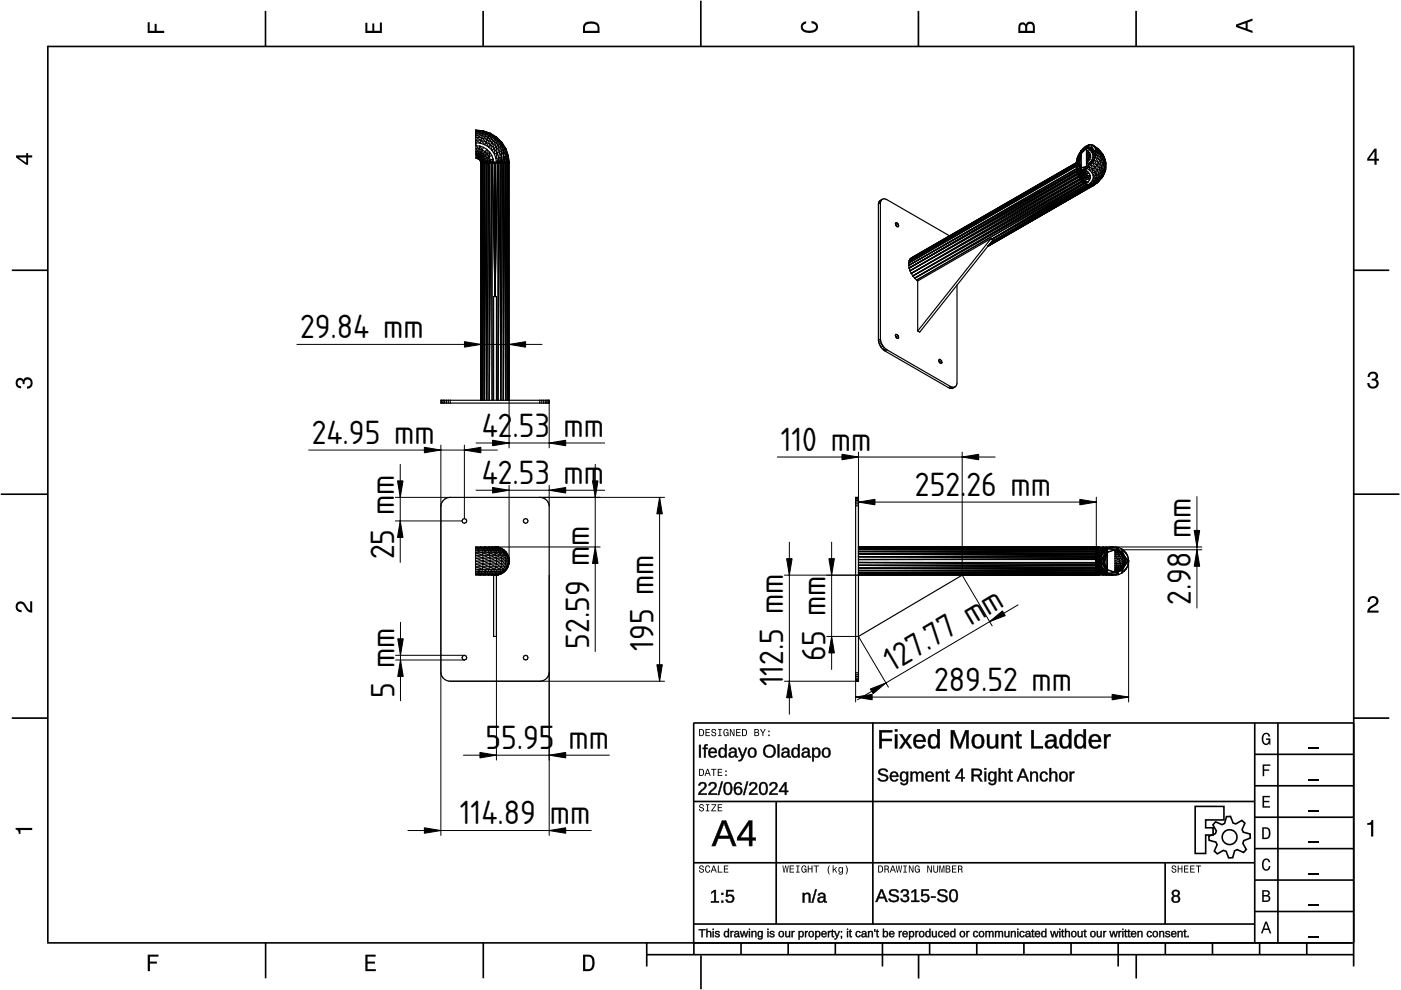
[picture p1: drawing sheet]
<svg xmlns="http://www.w3.org/2000/svg" width="297mm" height="210mm" viewBox="0 0 297 210" stroke-linecap="round" stroke-linejoin="round" font-family="sans-serif">
<defs><g id="words">
<g font-size="6.7">
<text x="63.6" y="71.7">29.84 mm</text>
<text x="66.1" y="94.1">24.95 mm</text>
<text x="102.1" y="92.6">42</text>
<text x="108.7" y="92.6">.53</text>
<text x="119.5" y="92.6">mm</text>
<text x="165.5" y="95.6">110 mm</text>
<text x="102.1" y="102.7">42.53 mm</text>
<text x="194" y="105.2">252.</text>
<text x="204.9" y="105.2">26 mm</text>
<text x="83.6" y="118.6" transform="rotate(-90 83.6 118.6)">25 mm</text>
<text x="124.9" y="115.8" transform="rotate(-90 124.9 115.8)">m</text>
<text x="252.5" y="114.1" transform="rotate(-90 252.5 114.1)">mm</text>
<text x="252.5" y="128.3" transform="rotate(-90 252.5 128.3)">2.98</text>
<text x="124.9" y="137.5" transform="rotate(-90 124.9 137.5)">52.59 m</text>
<text x="138.6" y="138" transform="rotate(-90 138.6 138)">195 mm</text>
<text x="175" y="140.2" transform="rotate(-90 175 140.2)">65 mm</text>
<text x="189.2" y="142.5" transform="rotate(-31 189.2 142.5)">127.77 mm</text>
<text x="83.6" y="147.9" transform="rotate(-90 83.6 147.9)">5 mm</text>
<text x="166.1" y="145.5" transform="rotate(-90 166.1 145.5)">112.5 mm</text>
<text x="198.1" y="146.5">289.52 mm</text>
<text x="102.9" y="158.8">5</text>
<text x="106.2" y="158.8">5.95</text>
<text x="120.5" y="158.8">mm</text>
<text x="97.5" y="174.8">114.89</text>
<text x="116.6" y="174.8">mm</text>
</g>
</g></defs>
<g fill="none" stroke="#000" stroke-width=".35">
<path d="M10.1 9.9h277M10.1 9.7v190.1M56.3 2.3v7.5M102.4 2.3v7.5M148.6 .1v9.8M194.7 2.3v7.5M240.9 2.3v7.5M287 9.7v195.2M2.5 57.3h7.5M287.1 57.3h7.5M.2 104.8h10M287 104.8h9.7"/>
<path d="M2.5 152.3h7.5M147 153.3h140.1M147.1 153.3v46.7M185.1 153.2v42.8M266 159.9h21M266 153.3v46.7M270.9 153.3v46.7M287.1 152.3h7.5M147 169.9h119M164.6 169.9v26M266 179.9h21M266 173.3h21"/>
<path d="M266 166.6h21M10 199.9h277.1M56.3 199.9v7.5M102.5 199.9v7.5M137.1 199.9v5M147 195.9h119M147 182.9h119M147.1 199.9v2.5M157.1 199.9v2.5M167.1 199.9v2.5M177.1 199.9v2.5M187.1 199.9v5"/>
<path d="M197.1 199.9v2.5M207.1 199.9v2.5M217.1 199.9v2.5M227.1 199.9v2.5M237.1 199.9v5M247 182.9v13M247.1 199.9v2.5M257.1 199.9v2.5M266 193.3h21M266 186.6h21M267.1 199.9v2.5M277.1 199.9v2.5"/>
<path d="M137.1 202.4h150M148.6 202.6v7.2M194.8 202.4v5.1M240.9 202.4v5.1"/>
</g>
<g fill="#000">
<path d="M31.3 4.7h.4v1.8h1.1v-1.4h.4v1.4h1.6v.5h-3.5z" fill-rule="evenodd"/>
<path d="M77.5 4.8h.4v1.7h1v-1.5h.5v1.5h1.1v-1.7h.5v2.2h-3.5z" fill-rule="evenodd"/>
<path d="M124 4.9a2.19 2.19 0 0 0-.4 2.1h3.5v-1.2a1.42 1.42 0 0 0-1.7-1.3zM124.3 5.2a2.14 2.14 0 0 1 2.3 .3l.1 1h-2.7l.1-1z" fill-rule="evenodd"/>
<path d="M170.1 4.9l.8-.4v.5a.7 .7 0 0 0-.7 .5 .7 .7 0 0 0 .3 .8 1.69 1.69 0 0 0 2.5-.6 .9 .9 0 0 0-.9-.8v-.5a1.24 1.24 0 0 1 1.3 1.1 1.24 1.24 0 0 1-1 1.4 2.22 2.22 0 0 1-2.5-.7l-.1-.5z" fill-rule="evenodd"/>
<path d="M216.1 5l-.2 .8v1.2h3.5v-1.3a.98 .98 0 0 0-.7-1.1 .98 .98 0 0 0-1.2 .6 .84 .84 0 0 0-1.4-.2zM216.4 5.3a.54 .54 0 0 1 .7-.1 .54 .54 0 0 1 .3 .6v.7h-1.1zM217.9 5.2a.62 .62 0 0 1 .7-.1 .62 .62 0 0 1 .4 .6v.8h-1.2z" fill-rule="evenodd"/>
<path d="M262.1 5.2v.5l3.5 1.3v-.5l-1.1-.3v-1.4l1.1-.4v-.5zM262.6 5.5l1.5-.6v1.1z" fill-rule="evenodd"/>
<path d="M3.4 32.9v.5l2.1 1.5h.5v-1.5h.8v-.5h-.8v-.5h-.4v.5zM4 33.4h1.6v1.1z" fill-rule="evenodd"/>
<path d="M291.4 31.5l-1.5 2.1v.5h1.5v.8h.5v-.8h.5v-.4h-.5v-2.2zM291.4 32.1v1.6h-1.1z" fill-rule="evenodd"/>
<path d="M3.6 80.4a.86 .86 0 0 1 1.4 .1 1.06 1.06 0 0 1 1.2-.5 1.06 1.06 0 0 1 .7 1.2 1.1 1.1 0 0 1-1.2 1.2v-.5a.71 .71 0 0 0 .8-.9 .71 .71 0 0 0-1.3-.1v.6h-.4a.61 .61 0 0 0-.3-.8 .61 .61 0 0 0-.8 .2 .61 .61 0 0 0 .2 .8l.6 .2v.4a1.15 1.15 0 0 1-1.2-.6 1.15 1.15 0 0 1 .3-1.3z" fill-rule="evenodd"/>
<path d="M290.3 79.1a1.08 1.08 0 0 1 1.3-.2 1.08 1.08 0 0 1 .5 1.3l-.4 .2a1.06 1.06 0 0 1 .6 1.3 1.06 1.06 0 0 1-1.2 .7 1.1 1.1 0 0 1-1.2-1.2h.4a.71 .71 0 0 0 1 .8 .71 .71 0 0 0 .1-1.3h-.6v-.4a.61 .61 0 0 0 .8-.3 .61 .61 0 0 0-.2-.8 .61 .61 0 0 0-.8 .2l-.2 .5h-.4z" fill-rule="evenodd"/>
<path d="M3.6 127.8a1.22 1.22 0 0 1 2 .7l.4 .6 .4 .3v-1.9h.4v2.4a1.8 1.8 0 0 1-1.7-1.4 .71 .71 0 0 0-.9-.5 .71 .71 0 0 0-.5 .8 .71 .71 0 0 0 .9 .6v.4a1.18 1.18 0 0 1-1.2-.6 1.18 1.18 0 0 1 .2-1.4z" fill-rule="evenodd"/>
<path d="M290.3 126.7a1.18 1.18 0 0 1 1.9 .3 1.18 1.18 0 0 1-1 1.7l-.5 .3-.3 .5h1.9v.4h-2.4a1.8 1.8 0 0 1 1.4-1.7 .71 .71 0 0 0 .5-.9 .71 .71 0 0 0-.9-.5 .71 .71 0 0 0-.5 .8h-.4z" fill-rule="evenodd"/>
<path d="M148.2 154.6v1.5h.5a.77 .77 0 0 0 .6-.8 .77 .77 0 0 0-.6-.7zM148.4 154.8a.58 .58 0 0 1 .7 .5 .58 .58 0 0 1-.7 .6zM149.6 154.6v1.5h.9v-.2h-.7v-.5h.6v-.2h-.6v-.4h.7v-.2zM151 154.7a.53 .53 0 0 0 0 .6 .53 .53 0 0 0 .6 .2 .32 .32 0 0 1-.3 .5 .32 .32 0 0 1-.3-.4h-.2a.5 .5 0 0 0 .7 .5 .5 .5 0 0 0 .1-.8l-.4-.1a.28 .28 0 0 1-.1-.4 .28 .28 0 0 1 .4-.1 .28 .28 0 0 1 .1 .3h.2a.51 .51 0 0 0-.3-.4 .51 .51 0 0 0-.5 .1zM152.3 154.6v.2h.2v1.1h-.2v.2h.7v-.2h-.3v-1.1h.3v-.2zM153.5 154.7a.81 .81 0 0 0 .5 1.4l.3-.2 .2 .2v-.8h-.6v.1h.4l-.2 .5a.6 .6 0 0 1-.5-.6 .6 .6 0 0 1 .4-.6l.2 .3h.3l-.2-.3a.53 .53 0 0 0-.8 0zM154.7 154.6v1.5h.2v-1.3l.6 1.3h.2v-1.5h-.2v1.2l-.5-1.2zM156.1 154.6v1.5h.9v-.2h-.7v-.5h.6v-.2h-.6v-.4h.7v-.2zM157.3 154.6v1.5h.5a.77 .77 0 0 0 .6-.8 .77 .77 0 0 0-.6-.7zM157.5 154.8a.57 .57 0 0 1 .7 .5 .57 .57 0 0 1-.7 .6zM159.9 154.6v1.5h.6a.42 .42 0 0 0 .5-.3 .42 .42 0 0 0-.3-.5l.2-.2-.1-.4zM160.1 154.8h.3a.23 .23 0 0 1 .3 .2 .23 .23 0 0 1-.3 .2h-.3zM160.1 155.4h.4a.26 .26 0 0 1 .3 .2 .26 .26 0 0 1-.3 .3h-.4zM161.1 154.6l.5 .9v.6h.2v-.6l.5-.9h-.2l-.4 .7-.3-.7zM162.9 155.8v.3h.3v-.3zM162.9 154.9v.3h.3v-.3z" fill-rule="evenodd"/>
<path d="M267.8 155.7a.85 .85 0 0 1 .9-.3 .85 .85 0 0 1 .6 .8h-.3l-.1-.3a.49 .49 0 0 0-.4-.3 .49 .49 0 0 0-.5 .3 1.2 1.2 0 0 0 .4 1.8 .66 .66 0 0 0 .6-.8h-.6v-.3h.9v1.3h-.1l-.1-.3-.3 .3a.85 .85 0 0 1-1.2-.7v-1.1z" fill-rule="evenodd"/>
<path d="M3.3 175.5h3.5v.5h-2.5v.8h-.3a.77 .77 0 0 0-.7-.9z" fill-rule="evenodd"/>
<path d="M148.4 170.6a.53 .53 0 0 0 0 .6 .53 .53 0 0 0 .6 .2 .32 .32 0 0 1-.3 .5 .32 .32 0 0 1-.3-.4h-.2a.5 .5 0 0 0 .7 .6 .5 .5 0 0 0 .1-.9l-.4-.1a.28 .28 0 0 1-.1-.4 .28 .28 0 0 1 .4-.1 .28 .28 0 0 1 .1 .4h.2a.51 .51 0 0 0-.3-.5 .51 .51 0 0 0-.5 .1zM149.7 170.5v.2h.2v1.1h-.2v.2h.7v-.2h-.3v-1.1h.3v-.2zM150.8 170.5v.2h.8l-.8 1.3h1.1v-.2h-.9l.9-1.3zM152.2 170.5v1.5h.9v-.2h-.7v-.5h.6v-.1h-.6v-.5h.7v-.2z" fill-rule="evenodd"/>
<path d="M148.2 163v1.5h.5a.77 .77 0 0 0 .6-.7 .77 .77 0 0 0-.6-.8zM148.4 163.2a.58 .58 0 0 1 .7 .6 .58 .58 0 0 1-.7 .5zM149.9 163l-.5 1.5h.2l.1-.4h.6l.2 .4h.2l-.6-1.5zM150 163.2l.3 .7h-.5zM150.8 163v.2h.4v1.3h.2v-1.3h.5v-.2zM152.2 163v1.5h.9v-.2h-.7v-.5h.6v-.2h-.6v-.4h.7v-.2zM153.8 164.2v.3h.3v-.3zM153.8 163.4v.3h.3v-.3z" fill-rule="evenodd"/>
<path d="M267.7 168.7h1.5v.3h-1.2v.8h1.1v.3h-1.1v.8h1.3v.3h-1.6z" fill-rule="evenodd"/>
<path d="M267.7 162.1h1.6v.3h-1.3v.7h1.1v.3h-1.1v1.2h-.3z" fill-rule="evenodd"/>
<path d="M267.6 175.4v2.5h.8a1.37 1.37 0 0 0 .7-2.2 1.56 1.56 0 0 0-1.5-.3zM267.9 175.7a.98 .98 0 0 1 1.2 .7 .98 .98 0 0 1-.7 1.2h-.5z" fill-rule="evenodd"/>
<path d="M289.9 174.5a.77 .77 0 0 0 .9-.7h.4v3.6h-.5v-2.5h-.8z" fill-rule="evenodd"/>
<path d="M148.4 183.6a.53 .53 0 0 0 0 .6 .53 .53 0 0 0 .6 .2 .32 .32 0 0 1-.3 .5 .32 .32 0 0 1-.3-.4h-.2a.5 .5 0 0 0 .7 .6 .5 .5 0 0 0 .1-.9l-.4-.1a.28 .28 0 0 1-.1-.4 .28 .28 0 0 1 .4-.1 .28 .28 0 0 1 .1 .4h.2a.51 .51 0 0 0-.3-.5 .51 .51 0 0 0-.5 .1zM149.6 183.7l-.1 .2a.67 .67 0 0 0 .1 .9 .67 .67 0 0 0 .8 .1l.2-.4h-.2l-.2 .3a.6 .6 0 0 1-.5-.5 .6 .6 0 0 1 .5-.6l.2 .3h.2l-.2-.4a.5 .5 0 0 0-.8 .1zM151.2 183.5l-.5 1.5h.2l.1-.4h.6l.2 .4h.2l-.6-1.5zM151.3 183.7l.3 .7h-.5zM152.2 183.5v1.5h1v-.2h-.8v-1.3zM153.5 183.5v1.5h.9v-.2h-.7v-.5h.6v-.2h-.6v-.4h.7v-.2z" fill-rule="evenodd"/>
<path d="M165.9 183.5l.2 1.5h.2l.3-1.3 .2 1.3h.2l.2-1.5h-.1l-.2 1.3-.2-1.3h-.2l-.2 1.3-.2-1.3zM167.4 183.5v1.5h1v-.2h-.8v-.5h.7v-.2h-.7v-.4h.7v-.2zM168.8 183.5v.2h.3v1.1h-.3v.2h.7v-.2h-.2v-1.1h.2v-.2zM170 183.7a.82 .82 0 0 0 .6 1.3l.3-.2 .1 .2v-.8h-.5v.2h.3l-.2 .4a.6 .6 0 0 1-.5-.5 .6 .6 0 0 1 .5-.6l.2 .3h.2l-.2-.4a.53 .53 0 0 0-.8 .1zM171.3 183.5v1.5h.2v-.7h.6v.7h.2v-1.5h-.2v.6h-.6v-.6zM172.5 183.5v.2h.5v1.3h.2v-1.3h.4v-.2zM175.8 183.5a1.35 1.35 0 0 0 .2 1.9 1.84 1.84 0 0 1 0-1.9zM176.5 183.5v1.5h.2v-.4l.2-.2 .4 .6h.2l-.4-.7 .4-.5h-.2l-.6 .6v-.9zM177.9 184a.59 .59 0 0 0-.2 .7 .59 .59 0 0 0 .7 .3l.1-.2a.31 .31 0 0 1-.1 .5 .31 .31 0 0 1-.4-.2h-.2a.47 .47 0 0 0 .5 .4 .47 .47 0 0 0 .4-.5v-1.2h-.2v.2l-.3-.2zM178 184.1l.1-.1a.42 .42 0 0 1 .4 .4 .42 .42 0 0 1-.4 .5l-.1-.3zM179.3 183.5a1.85 1.85 0 0 1 0 1.9 1.22 1.22 0 0 0 0-1.9z" fill-rule="evenodd"/>
<path d="M186.2 183.5v1.5h.5a.77 .77 0 0 0 .6-.7 .77 .77 0 0 0-.6-.8zM186.4 183.7a.58 .58 0 0 1 .6 .6 .58 .58 0 0 1-.6 .5zM187.5 183.5v1.5h.2v-.6a.45 .45 0 0 1 .5 .1 .45 .45 0 0 1 .1 .5h.2l-.2-.7a.42 .42 0 0 0 .1-.5 .42 .42 0 0 0-.4-.3zM187.7 183.7h.3a.26 .26 0 0 1 .3 .2 .26 .26 0 0 1-.4 .3h-.2zM189.2 183.5l-.6 1.5h.2l.2-.4h.6l.1 .4h.2l-.5-1.5zM189.3 183.7l.2 .7h-.4zM189.9 183.5l.3 1.5h.2l.2-1.3 .2 1.3h.2l.3-1.5h-.2l-.2 1.3-.2-1.3h-.2l-.2 1.3-.2-1.3zM191.5 183.5v.2h.3v1.1h-.3v.2h.8v-.2h-.3v-1.1h.3v-.2zM192.7 183.5v1.5h.2v-1.2l.6 1.2h.2v-1.5h-.2v1.2l-.6-1.2zM194.1 183.7a.81 .81 0 0 0 .5 1.3l.3-.2 .1 .2v-.8h-.5v.2h.3l-.2 .4a.6 .6 0 0 1-.5-.5 .6 .6 0 0 1 .5-.6l.2 .3h.2l-.2-.4a.53 .53 0 0 0-.7 .1zM196.6 183.5v1.5h.2v-1.2l.6 1.2h.2v-1.5h-.2v1.2l-.6-1.2zM197.9 183.5v.9a.52 .52 0 0 0 .5 .6 .52 .52 0 0 0 .5-.6v-.9h-.2v.9a.33 .33 0 0 1-.3 .5 .33 .33 0 0 1-.3-.5v-.9zM199.2 183.5v1.5h.1v-1.4l.3 1.4h.2l.3-1.4v1.4h.1v-1.5h-.2l-.3 1.3-.3-1.3zM200.5 183.5v1.5h.6a.42 .42 0 0 0 .4-.3 .42 .42 0 0 0-.2-.5l.2-.2-.1-.4zM200.7 183.7h.3a.23 .23 0 0 1 .3 .2 .23 .23 0 0 1-.3 .2h-.3zM200.7 184.3h.3a.26 .26 0 0 1 .3 .3 .26 .26 0 0 1-.3 .2h-.3zM201.8 183.5v1.5h1v-.2h-.8v-.5h.7v-.2h-.7v-.4h.8v-.2zM203.1 183.5v1.5h.2v-.6a.45 .45 0 0 1 .5 .1 .45 .45 0 0 1 .1 .5h.2l-.2-.7a.42 .42 0 0 0 .1-.5 .42 .42 0 0 0-.4-.3zM203.3 183.7h.3a.26 .26 0 0 1 .3 .2 .26 .26 0 0 1-.4 .3h-.2z" fill-rule="evenodd"/>
<path d="M248.5 183.6a.53 .53 0 0 0 0 .6 .53 .53 0 0 0 .6 .2 .32 .32 0 0 1-.2 .5 .32 .32 0 0 1-.3-.4h-.2a.5 .5 0 0 0 .6 .6 .5 .5 0 0 0 .2-.9l-.4-.1a.28 .28 0 0 1-.1-.4 .28 .28 0 0 1 .3-.1 .28 .28 0 0 1 .2 .4h.2a.51 .51 0 0 0-.3-.5 .51 .51 0 0 0-.6 .1zM249.7 183.5v1.5h.2v-.7h.6v.7h.2v-1.5h-.2v.6h-.6v-.6zM251 183.5v1.5h1v-.2h-.8v-.5h.7v-.2h-.7v-.4h.8v-.2zM252.3 183.5v1.5h1v-.2h-.8v-.5h.7v-.2h-.7v-.4h.8v-.2zM253.5 183.5v.2h.5v1.3h.2v-1.3h.5v-.2z" fill-rule="evenodd"/>
<path d="M268.3 195.4l-1 2.5h.4l.2-.7h1l.3 .7h.3l-.9-2.5zM268.4 195.8l.4 1.1h-.7z" fill-rule="evenodd"/>
<path d="M267.6 188.7v2.5h1a.7 .7 0 0 0 .7-.5 .7 .7 0 0 0-.4-.8 .61 .61 0 0 0 .3-.8 .61 .61 0 0 0-.7-.4zM267.9 189h.6a.38 .38 0 0 1 .4 .4 .38 .38 0 0 1-.5 .4h-.5zM267.9 190.1h.6a.44 .44 0 0 1 .5 .4 .44 .44 0 0 1-.5 .4h-.6z" fill-rule="evenodd"/>
<path d="M267.8 182.3a.85 .85 0 0 1 .9-.3 .85 .85 0 0 1 .6 .8h-.3l-.1-.2a.47 .47 0 0 0-.4-.3 .47 .47 0 0 0-.4 .3 1.21 1.21 0 0 0 .4 1.7 .64 .64 0 0 0 .5-.7h.4a.89 .89 0 0 1-.8 1 .89 .89 0 0 1-1-.7v-1.1z" fill-rule="evenodd"/>
<path d="M31.3 202.4h2.3v.4h-1.8v1.1h1.5v.4h-1.5v1.6h-.5z" fill-rule="evenodd"/>
<path d="M77.5 202.4h2.1v.4h-1.7v1.1h1.6v.4h-1.6v1.2h1.8v.4h-2.2z" fill-rule="evenodd"/>
<path d="M123.6 202.4v3.5h1.2a1.42 1.42 0 0 0 1.3-1.7 1.38 1.38 0 0 0-1.3-1.8zM124.1 202.8l1 .1a1.89 1.89 0 0 1 0 2.5l-1 .1z" fill-rule="evenodd"/>
</g>
<path d="M277.3 158.6h2.2M277.3 178.6h2.2M277.3 172h2.2M277.3 165.3h2.2M277.3 198.6h2.2M277.3 192h2.2M277.3 185.3h2.2" fill="none" stroke="#000" stroke-width=".25"/>
<g fill="#000">
<path d="M186.4 154.8h2.8v.4h-2.3v1.5h2.2v.4h-2.2v1.6h-.5zM189.7 155.7h.5v3h-.5zM189.7 154.6h.5v.5h-.5zM190.7 155.7h.6l.7 1.2 .7-1.2h.6l-1 1.4 1 1.6h-.5l-.8-1.3-.8 1.3h-.5l1-1.6zM194 156a1.34 1.34 0 0 1 1.6-.2 1.34 1.34 0 0 1 .7 1.5h-2.1a.86 .86 0 0 0 .5 1 .86 .86 0 0 0 1-.4l.5 .1a1.4 1.4 0 0 1-1.8 .6 1.4 1.4 0 0 1-.7-1.8zM194.4 156.3l-.2 .6h1.6a.79 .79 0 0 0-.5-.8 .79 .79 0 0 0-.9 .2zM197.1 155.9a1.05 1.05 0 0 1 1.6 .3v-1.6h.5v4.1h-.4v-.5a1.13 1.13 0 0 1-1.5 .4 1.13 1.13 0 0 1-.6-1.4l.1-.6zM197.6 156.1a1.73 1.73 0 0 0 .1 2.2h.2a.9 .9 0 0 0 .8-1.2 .82 .82 0 0 0-.2-.9 .82 .82 0 0 0-.9-.1zM201.6 154.8h.7l1.2 3.3 1.2-3.3h.6v3.9h-.4v-3.4l-1.2 3.4h-.4l-1.2-3.4v3.4h-.5zM206.5 155.9a1.39 1.39 0 0 1 1.7 0 1.39 1.39 0 0 1 .4 1.6 1.32 1.32 0 0 1-1.4 1.2 1.32 1.32 0 0 1-1.2-1.5l.1-.6zM206.9 156.1a1.58 1.58 0 0 0 .2 2.2h.2a.88 .88 0 0 0 .9-1.1 .85 .85 0 0 0-.3-1 .85 .85 0 0 0-1-.1zM209.3 155.7h.5v1.9a.71 .71 0 0 0 .7 .8 .71 .71 0 0 0 .6-1v-1.7h.5v3h-.4l-.1-.5a.99 .99 0 0 1-1.1 .5 .99 .99 0 0 1-.7-1zM212.4 155.7h.4l.1 .5a.99 .99 0 0 1 1.1-.5 .99 .99 0 0 1 .7 1v2h-.5v-1.9a.71 .71 0 0 0-.7-.8 .71 .71 0 0 0-.6 .9v1.8h-.5zM215.7 155.1h.3v.6h.6v.4h-.6v2l.2 .2h.4v.3l-.3 .1a.6 .6 0 0 1-.8-.7v-1.9h-.3v-.4h.3zM218.7 154.8h.5v3.4h1.9v.5h-2.4zM222 155.9a1.17 1.17 0 0 1 1.2-.3 1.17 1.17 0 0 1 .8 1v1.5l.1 .2h.3v.3a.59 .59 0 0 1-.6 .1 .59 .59 0 0 1-.3-.6 1 1 0 0 1-1.2 .6 1 1 0 0 1-.7-1.1l.4-.6 1.5-.1a.67 .67 0 0 0-.5-.9 .67 .67 0 0 0-.8 .5h-.5zM222.3 157.4a.61 .61 0 0 0 0 .9 .61 .61 0 0 0 1-.3l.2-.8zM225 155.9a1.05 1.05 0 0 1 1.6 .3v-1.6h.5v4.1h-.4l-.1-.5a1.13 1.13 0 0 1-1.4 .4 1.13 1.13 0 0 1-.6-1.4l.1-.6zM225.4 156.1a1.73 1.73 0 0 0 .2 2.2h.2a.9 .9 0 0 0 .8-1.2 .82 .82 0 0 0-.2-.9 .82 .82 0 0 0-1-.1zM228.1 155.9a1.05 1.05 0 0 1 1.6 .3v-1.6h.5v4.1h-.4v-.5a1.13 1.13 0 0 1-1.5 .4 1.13 1.13 0 0 1-.6-1.4l.1-.6zM228.6 156.1a1.73 1.73 0 0 0 .1 2.2h.2a.9 .9 0 0 0 .8-1.2 .82 .82 0 0 0-.2-.9 .82 .82 0 0 0-.9-.1zM231.2 156a1.34 1.34 0 0 1 1.6-.2 1.34 1.34 0 0 1 .7 1.5h-2.1a.86 .86 0 0 0 .5 1 .86 .86 0 0 0 1-.4l.5 .1a1.4 1.4 0 0 1-1.8 .6 1.4 1.4 0 0 1-.7-1.8zM231.6 156.3l-.2 .6h1.6a.79 .79 0 0 0-.5-.8 .79 .79 0 0 0-.9 .2zM234.1 155.7h.4l.1 .6a.71 .71 0 0 1 .9-.6v.4a.74 .74 0 0 0-.8 .2 .74 .74 0 0 0-.1 .8v1.6h-.5z"/>
<path d="M186.4 154.8h2.8v.5l-2.3-.1v1.5l2.2-.1v.5h-2.2l.1 1.6h-.6zM186.4 154.8v3.9h.5v-1.6h2.2v-.4h-2.2v-1.5h2.3v-.4zM189.7 155.7h.6v3h-.6zM189.7 155.7v3h.5v-3zM189.7 154.6h.6v.5h-.6zM189.7 154.6v.5h.5v-.5zM190.6 155.7h.7l.7 1.2 .7-1.2h.7l-1.1 1.4 1.1 1.6h-.6l-.8-1.3-.8 1.3h-.6l1.1-1.6zM190.7 155.7l1.1 1.4-1.1 1.6h.5l.8-1.3 .8 1.3h.5l-1.1-1.6 1.1-1.4h-.6l-.7 1.2-.7-1.2zM193.9 156a1.36 1.36 0 0 1 1.7-.3 1.36 1.36 0 0 1 .7 1.6h-2.1a.84 .84 0 0 0 .5 .9 .84 .84 0 0 0 1.1-.4l.4 .2a1.44 1.44 0 0 1-1.8 .6 1.44 1.44 0 0 1-.8-1.8zM194 156.1a1.53 1.53 0 0 0-.2 1.7 1.53 1.53 0 0 0 1.6 .8l.8-.5-.5-.2a.78 .78 0 0 1-1.2 .4l-.3-.4-.1-.7 2.1 .1a1.3 1.3 0 0 0-.6-1.5 1.3 1.3 0 0 0-1.6 .3zM194.4 156.3l-.2 .6h1.5a.75 .75 0 0 0-.4-.8 .75 .75 0 0 0-.9 .2zM194.4 156.2a.81 .81 0 0 1 .9-.2 .81 .81 0 0 1 .5 1h-1.7zM197.1 155.9a1.02 1.02 0 0 1 1.6 .3v-1.6h.6v4.1h-.6v-.5a1.03 1.03 0 0 1-1.7 .2l-.3-.8a2.16 2.16 0 0 1 .4-1.7zM197.2 155.9a1.91 1.91 0 0 0 .3 2.7 1.17 1.17 0 0 0 1.3-.5v.6h.4v-4.1h-.5v1.6a.98 .98 0 0 0-1.5-.3zM197.6 156.2a1.71 1.71 0 0 0 .1 2.1h.5a1.41 1.41 0 0 0 0-2.2zM197.5 156.1a.86 .86 0 0 1 1 .1 .86 .86 0 0 1 .3 .9 .86 .86 0 0 1-.3 1.1 .86 .86 0 0 1-1.1-.1l-.2-1.3zM201.6 154.8h.7l1.2 3.3 1.1-3.3h.8v3.9h-.6l.1-3.4-.1 .5-1.1 2.9h-.4l-1.3-3.4 .1 3.4h-.5zM201.6 154.8v3.9h.5v-3.4l1.2 3.4h.4l1.2-3.4v3.4h.4v-3.9h-.6l-1.2 3.3-1.2-3.3zM206.5 155.9a1.44 1.44 0 0 1 1.7 0 1.44 1.44 0 0 1 .5 1.6 1.36 1.36 0 0 1-1.5 1.2 1.36 1.36 0 0 1-1.2-1.5v-.6zM206.5 155.9a1.56 1.56 0 0 0-.4 1.7 1.56 1.56 0 0 0 1.2 1.1 1.33 1.33 0 0 0 1.3-1.9 1.25 1.25 0 0 0-.7-1.1 1.25 1.25 0 0 0-1.4 .2zM206.9 156.2a1.54 1.54 0 0 0 .2 2.1h.2a.84 .84 0 0 0 .8-1.1 .81 .81 0 0 0-.2-1 .81 .81 0 0 0-1 0zM206.9 156.1a.9 .9 0 0 1 1 .1 .9 .9 0 0 1 .3 1 .9 .9 0 0 1-.8 1.2 .9 .9 0 0 1-.9-1.2l.1-.7zM209.2 155.7h.6v1.9a.66 .66 0 0 0 .7 .7 .66 .66 0 0 0 .6-.9v-1.7h.6v3h-.6v-.5a1 1 0 0 1-1.1 .5 1 1 0 0 1-.8-1zM209.3 155.7v2a.97 .97 0 0 0 .8 .9 .97 .97 0 0 0 1-.5l.1 .6h.4v-3h-.5l.1 1.7a.75 .75 0 0 1-.7 1 .75 .75 0 0 1-.8-.8l.1-1.9zM212.3 155.7h.6v.5a1 1 0 0 1 1.1-.6 1 1 0 0 1 .8 1.1v2h-.6v-1.9a.66 .66 0 0 0-.7-.7 .66 .66 0 0 0-.6 .8v1.8h-.6zM212.4 155.7v3h.5l-.1-1.8a.75 .75 0 0 1 .7-.9 .75 .75 0 0 1 .8 .8l-.1 1.9h.5v-2a.97 .97 0 0 0-.7-1 .97 .97 0 0 0-1.1 .6l-.1-.6zM215.7 155h.4l-.1 .7h.6v.4h-.6l.1 2 .1 .1h.5v.4a.79 .79 0 0 1-1.2-.6v-1.9h-.4v-.4h.4zM215.7 155.1l-.1 .7-.4-.1v.4l.4-.1v2a.65 .65 0 0 0 .3 .6 .65 .65 0 0 0 .7 0v-.3h-.4l-.2-.4v-1.9l.6 .1v-.4l-.6 .1v-.7zM218.6 154.8h.6v3.4h2v.5h-2.6zM218.7 154.8v3.9h2.4v-.5l-2 .1 .1-3.5zM221.9 155.9a1.26 1.26 0 0 1 2.1 .7v1.5l.1 .2h.3v.3a.6 .6 0 0 1-.6 .1 .6 .6 0 0 1-.3-.6 1.03 1.03 0 0 1-1.3 .7 1.03 1.03 0 0 1-.7-1.3 1.03 1.03 0 0 1 1.3-.7l.6 .1a.64 .64 0 0 0-.4-.8 .64 .64 0 0 0-.8 .4h-.6zM222.1 155.9l-.4 .6h.5a.62 .62 0 0 1 .4-.6 .62 .62 0 0 1 .6 .2l.2 .2 .1 .6h-.7a.94 .94 0 0 0-1.2 .5 .94 .94 0 0 0 .5 1.2 .94 .94 0 0 0 1.2-.3l.2-.3a.55 .55 0 0 0 .3 .6 .55 .55 0 0 0 .6 0v-.3l-.3 .1-.2-.3v-1.5a1.12 1.12 0 0 0-.7-.9 1.12 1.12 0 0 0-1.1 .2zM222.3 157.4a.57 .57 0 0 0 .1 .9 .57 .57 0 0 0 .8-.3l.3-.8zM222.2 157.3l1.3-.1a.85 .85 0 0 1-.4 1 .85 .85 0 0 1-1.1-.2zM225 155.9a1.02 1.02 0 0 1 1.6 .3v-1.6h.6v4.1h-.6v-.5a1.03 1.03 0 0 1-1.7 .2l-.3-.8a2.16 2.16 0 0 1 .4-1.7zM225.1 155.9a1.91 1.91 0 0 0 .3 2.7 1.17 1.17 0 0 0 1.3-.5v.6h.4v-4.1h-.5v1.6a.98 .98 0 0 0-1.5-.3zM225.5 156.2a1.71 1.71 0 0 0 .1 2.1h.5a1.41 1.41 0 0 0 0-2.2zM225.4 156.1a.86 .86 0 0 1 1 .1 .86 .86 0 0 1 .3 .9 .86 .86 0 0 1-.3 1.1 .86 .86 0 0 1-1.1-.1l-.2-1.3zM228.1 155.9a1.02 1.02 0 0 1 1.6 .3v-1.6h.6v4.1h-.6v-.5a1.03 1.03 0 0 1-1.7 .2l-.3-.8a2.16 2.16 0 0 1 .4-1.7zM228.2 155.9a1.91 1.91 0 0 0 .3 2.7 1.17 1.17 0 0 0 1.3-.5v.6h.4v-4.1h-.5v1.6a.98 .98 0 0 0-1.5-.3zM228.6 156.2a1.71 1.71 0 0 0 .1 2.1h.5a1.41 1.41 0 0 0 0-2.2zM228.5 156.1a.86 .86 0 0 1 1 .1 .86 .86 0 0 1 .3 .9 .86 .86 0 0 1-.3 1.1 .86 .86 0 0 1-1.1-.1l-.2-1.3zM231.1 156a1.36 1.36 0 0 1 1.7-.3 1.36 1.36 0 0 1 .7 1.6h-2.1a.84 .84 0 0 0 .5 .9 .84 .84 0 0 0 1.1-.4l.4 .2a1.44 1.44 0 0 1-1.8 .6 1.44 1.44 0 0 1-.8-1.8zM231.2 156.1a1.53 1.53 0 0 0-.2 1.7 1.53 1.53 0 0 0 1.6 .8l.8-.5-.5-.2a.78 .78 0 0 1-1.2 .4l-.3-.4-.1-.7 2.1 .1a1.3 1.3 0 0 0-.6-1.5 1.3 1.3 0 0 0-1.6 .3zM231.6 156.3l-.2 .6h1.5a.75 .75 0 0 0-.4-.8 .75 .75 0 0 0-.9 .2zM231.6 156.2a.81 .81 0 0 1 .9-.2 .81 .81 0 0 1 .5 1h-1.7zM234 155.7h.6v.6a.65 .65 0 0 1 .9-.6v.5a.69 .69 0 0 0-.7 .2 .69 .69 0 0 0-.2 .7v1.6h-.6zM234.1 155.7v3h.5l-.1-1.6a.74 .74 0 0 1 .2-.8 .74 .74 0 0 1 .8-.2v-.4a.96 .96 0 0 0-1 .7v-.7z"/>
<path d="M148.3 166a.9 .9 0 0 1 1.4 .1 .9 .9 0 0 1-.5 1.4l-.8 .7h1.5v.4h-1.9l.2-.6 .5-.6a.75 .75 0 0 0 .4-1.2h-.5l-.1 .4h-.5zM148.4 166l-.3 .5h.3a.56 .56 0 0 1 .9-.3 .56 .56 0 0 1-.1 .9l-.9 .8-.2 .6h1.7v-.3l-1.4 .1 .5-.7a.97 .97 0 0 0 .5-1.7h-.7zM150.5 166a.9 .9 0 0 1 1.4 .1 .9 .9 0 0 1-.5 1.4l-.8 .7h1.4v.4h-1.8l.1-.6 .6-.6a.75 .75 0 0 0 .4-1.2h-.5l-.2 .4h-.4zM150.5 166l-.3 .5h.4a.56 .56 0 0 1 .9-.3 .56 .56 0 0 1-.2 .9l-.8 .8-.3 .6h1.8v-.3l-1.5 .1 .6-.7a.97 .97 0 0 0 .4-1.7h-.6zM152.9 165.7h.4l-.8 2.9h-.4zM152.9 165.7l-.7 2.9h.3l.7-2.8zM153.8 165.9a1.04 1.04 0 0 1 1.2 .1 1.04 1.04 0 0 1 .3 1.2 1.01 1.01 0 0 1-.4 1.2 1.01 1.01 0 0 1-1.3-.2 2.22 2.22 0 0 1 .2-2.3zM153.8 166a1.81 1.81 0 0 0 .2 2.5 1 1 0 0 0 1.2-1.3 .97 .97 0 0 0-.3-1.1 .97 .97 0 0 0-1.1-.1zM154 166.2a1.79 1.79 0 0 0 .1 2h.4a1.62 1.62 0 0 0 0-2zM154 166.2l.5-.1a1.65 1.65 0 0 1 0 2.2h-.4a1.69 1.69 0 0 1-.1-2.1zM156 165.9a.77 .77 0 0 1 .8-.1 .77 .77 0 0 1 .5 .6l-.3 .1a.53 .53 0 0 0-.7-.3 .53 .53 0 0 0-.3 .6l-.1 .3a.78 .78 0 0 1 .7-.4 .78 .78 0 0 1 .7 .5 .95 .95 0 0 1-.6 1.4 .95 .95 0 0 1-1.1-1v-1zM156.1 166a1.73 1.73 0 0 0 .2 2.5 .84 .84 0 0 0 1-1 .84 .84 0 0 0-1.4-.4 .72 .72 0 0 1 .1-.8 .72 .72 0 0 1 .9-.1l.1 .2h.3a.76 .76 0 0 0-1.2-.4zM155.9 167.6a.55 .55 0 0 0 1.1 0 .55 .55 0 0 0-1.1 0zM155.8 167.7a.65 .65 0 0 1 1.3 0 .65 .65 0 0 1-1.3 0zM158.3 165.7h.4l-.8 2.9h-.4zM158.3 165.7l-.7 2.9h.2l.8-2.8zM159.1 166a.9 .9 0 0 1 1.4 .1 .9 .9 0 0 1-.5 1.4l-.8 .7h1.4v.4h-1.8l.1-.6 .6-.6a.75 .75 0 0 0 .4-1.2h-.5l-.2 .4h-.4zM159.1 166l-.3 .5h.4a.56 .56 0 0 1 .9-.3 .56 .56 0 0 1-.2 .9l-.8 .8-.3 .6h1.8v-.3l-1.5 .1 .6-.7a.97 .97 0 0 0 .4-1.7h-.6zM161.3 165.9a1.04 1.04 0 0 1 1.2 .1 1.04 1.04 0 0 1 .3 1.2 1.01 1.01 0 0 1-.4 1.2 1.01 1.01 0 0 1-1.3-.2 2.22 2.22 0 0 1 .2-2.3zM161.3 166a1.81 1.81 0 0 0 .3 2.5 1 1 0 0 0 1.1-1.3 .97 .97 0 0 0-.3-1.1 .97 .97 0 0 0-1.1-.1zM161.5 166.2a1.79 1.79 0 0 0 .2 2h.3a1.62 1.62 0 0 0 0-2zM161.5 166.2l.5-.1a1.65 1.65 0 0 1 0 2.2h-.4a1.69 1.69 0 0 1-.1-2.1zM163.4 166a.9 .9 0 0 1 1.4 .1 .9 .9 0 0 1-.5 1.4l-.8 .7h1.4v.4h-1.8l.1-.6 .6-.6a.75 .75 0 0 0 .4-1.2h-.5l-.2 .4h-.4zM163.4 166l-.3 .5h.4a.56 .56 0 0 1 .9-.3 .56 .56 0 0 1-.2 .9l-.8 .8-.3 .6h1.8v-.3l-1.5 .1 .6-.7a.97 .97 0 0 0 .4-1.7h-.6zM166.4 165.8h.4l-.1 1.8h.5v.4l-.5-.1 .1 .7h-.4v-.7l-1.3 .1v-.4zM166.4 165.9l-1.2 1.8v.2h1.3l-.1 .6h.3v-.6h.4v-.3l-.4 .1v-1.8zM166.4 166.2l-.9 1.5 .9-.1zM166.4 166.2l.1 1.5h-1.1z"/>
<path d="M148.3 166a.86 .86 0 0 1 1.4 .2 .86 .86 0 0 1-.5 1.2l-.8 .8h1.4v.3h-1.7a2.58 2.58 0 0 1 1.2-1.5 .52 .52 0 0 0-.1-.9 .52 .52 0 0 0-.8 .4h-.3zM150.5 166a.86 .86 0 0 1 1.3 .2 .86 .86 0 0 1-.4 1.2l-.8 .8h1.4v.3h-1.8a2.58 2.58 0 0 1 1.2-1.5 .52 .52 0 0 0-.1-.9 .52 .52 0 0 0-.7 .4h-.4zM152.9 165.7h.3l-.7 2.9h-.3zM153.8 166a1 1 0 0 1 1.2 .1 1 1 0 0 1 .2 1.1 .97 .97 0 0 1-.3 1.2 .97 .97 0 0 1-1.3-.2 2.18 2.18 0 0 1 .2-2.2zM154 166.2a1.8 1.8 0 0 0 .1 2h.4a1.64 1.64 0 0 0 0-2.1zM156 166l.3-.1a.79 .79 0 0 1 1 .5h-.3a.56 .56 0 0 0-.7-.2 .56 .56 0 0 0-.4 .6v.3a.87 .87 0 0 1 1.3 .1 .87 .87 0 0 1-.1 1.2 .87 .87 0 0 1-1.3-.2 2.08 2.08 0 0 1 .2-2.2zM155.9 167.7a.58 .58 0 0 0 1.1 0 .58 .58 0 0 0-1.1 0zM158.3 165.7h.3l-.8 2.9h-.3zM159.1 166a.86 .86 0 0 1 1.3 .2 .86 .86 0 0 1-.4 1.2l-.8 .8h1.4v.3h-1.8a2.58 2.58 0 0 1 1.2-1.5 .52 .52 0 0 0-.1-.9 .52 .52 0 0 0-.7 .4h-.4zM161.3 166a1 1 0 0 1 1.2 .1 1 1 0 0 1 .3 1.1 .97 .97 0 0 1-.4 1.2 .97 .97 0 0 1-1.3-.2 2.18 2.18 0 0 1 .2-2.2zM161.5 166.2a1.8 1.8 0 0 0 .2 2h.3a1.64 1.64 0 0 0 0-2.1zM163.4 166a.86 .86 0 0 1 1.4 .2 .86 .86 0 0 1-.5 1.2l-.8 .8h1.4v.3h-1.8a2.58 2.58 0 0 1 1.2-1.5 .52 .52 0 0 0-.1-.9 .52 .52 0 0 0-.7 .4h-.4zM166.4 165.9h.3v1.7h.4v.3h-.4v.6h-.3v-.6h-1.2v-.2zM166.4 166.2l-.9 1.4h.9z"/>
<path d="M148.2 157.9h.4v2.7h-.4zM148.2 157.9v2.7h.4v-2.7zM149.4 157.9l.7-.1v.3l-.4 .1-.1 .3h.5v.4l-.5-.1 .1 1.8h-.5l.1-1.8-.3 .1v-.4l.3 .1zM149.4 158l-.1 .6h-.3v.2h.3v1.8h.3v-1.8h.4v-.2h-.4a.33 .33 0 0 1 0-.4 .33 .33 0 0 1 .4-.1v-.3zM150.4 158.8a.95 .95 0 0 1 1.2-.2 .95 .95 0 0 1 .4 1.1h-1.4a.57 .57 0 0 0 .4 .6 .57 .57 0 0 0 .7-.3l.3 .1a.89 .89 0 0 1-.7 .6 .89 .89 0 0 1-.9-.3l-.3-.8zM150.4 158.8a1.03 1.03 0 0 0-.1 1.3 1.03 1.03 0 0 0 1.3 .4l.3-.3-.2-.1a.62 .62 0 0 1-.8 .3 .62 .62 0 0 1-.4-.8l1.4 .1a.89 .89 0 0 0-.4-1 .89 .89 0 0 0-1.1 .1zM150.7 159l-.2 .4h1.1l-.3-.6zM150.7 158.9a.57 .57 0 0 1 .7-.1 .57 .57 0 0 1 .2 .6h-1.1zM152.5 158.8a.71 .71 0 0 1 1.2 .1v-1.1h.4v2.8h-.4v-.3a.72 .72 0 0 1-.7 .4 .72 .72 0 0 1-.6-.5l-.1-.6zM152.5 158.8l-.1 .8a.77 .77 0 0 0 .4 .9 .77 .77 0 0 0 1-.3l-.1 .4h.4v-2.8h-.4v1.1a.73 .73 0 0 0-1.2-.1zM152.8 159a.95 .95 0 0 0 .4 1.3 .82 .82 0 0 0 .5-.7 .82 .82 0 0 0-.5-.8zM152.9 158.8a.61 .61 0 0 1 .7 .1 .61 .61 0 0 1 .2 .7 .61 .61 0 0 1-.6 .8 .61 .61 0 0 1-.6-.8zM154.8 158.6a.85 .85 0 0 1 .9-.1 .85 .85 0 0 1 .5 .7v1l.3 .2a.37 .37 0 0 1-.4 .3 .37 .37 0 0 1-.3-.5 .73 .73 0 0 1-.9 .5 .73 .73 0 0 1-.5-.9 .73 .73 0 0 1 1-.5l.4 .1a.44 .44 0 0 0-.3-.6 .44 .44 0 0 0-.6 .3h-.4zM154.8 158.7l-.2 .4h.3a.5 .5 0 0 1 .6-.4 .5 .5 0 0 1 .3 .7h-.4a.66 .66 0 0 0-.9 .5 .66 .66 0 0 0 .5 .8 .66 .66 0 0 0 .8-.5l.3 .4h.4v-.2h-.3l-.1-.2v-1a.77 .77 0 0 0-.5-.6 .77 .77 0 0 0-.8 .1zM155 159.7a.38 .38 0 0 0 0 .6 .38 .38 0 0 0 .6-.1l.2-.6zM155 159.7l.8-.2a.57 .57 0 0 1-.3 .8 .57 .57 0 0 1-.7-.3zM156.4 158.5h.5l.6 1.7 .5-1.7h.5l-.8 2.1a.82 .82 0 0 1-1.2 .8v-.3l.4-.1 .4-.4zM156.5 158.6l.8 2-.3 .5h-.4v.2a.79 .79 0 0 0 1-.7l.8-2h-.4l-.6 1.8-.6-1.8zM158.9 158.7a1.02 1.02 0 0 1 1.2 0 1.02 1.02 0 0 1 .3 1.2 1 1 0 0 1-1.3 .7 1 1 0 0 1-.5-1.4zM158.8 158.8a1.04 1.04 0 0 0-.2 1.2 1.04 1.04 0 0 0 1.1 .6 1.02 1.02 0 0 0 .6-1.3 1.02 1.02 0 0 0-1.2-.7zM159.2 158.9a.9 .9 0 0 0 .3 1.4 .82 .82 0 0 0 .5-.7 .82 .82 0 0 0-.5-.8zM159.1 158.8a.64 .64 0 0 1 .8 .1 .64 .64 0 0 1 .2 .7 .64 .64 0 0 1-.6 .8 .64 .64 0 0 1-.6-.8zM161.7 159.3a1.42 1.42 0 0 1 2.8 0 1.42 1.42 0 0 1-2.8 0zM161.7 159.3a1.35 1.35 0 0 0 2.7 0 1.35 1.35 0 0 0-2.7 0zM162.5 158.5a1.02 1.02 0 0 0-.1 1.4 1.02 1.02 0 0 0 1.4 .1 1.03 1.03 0 0 0 .1-1.3 1.03 1.03 0 0 0-1.3-.3zM162.4 158.4a1.06 1.06 0 0 1 1.4 .1 1.06 1.06 0 0 1 0 1.5 1.06 1.06 0 0 1-1.4 .1l-.3-.8zM164.8 157.8h.5v2.8h-.5zM164.9 157.8v2.8h.3v-2.8zM166 158.6a.85 .85 0 0 1 .9-.1 .85 .85 0 0 1 .5 .7v1l.3 .2a.37 .37 0 0 1-.5 .3 .37 .37 0 0 1-.2-.5 .73 .73 0 0 1-.9 .5 .73 .73 0 0 1-.5-.9 .73 .73 0 0 1 .9-.5l.5 .1a.44 .44 0 0 0-.4-.6 .44 .44 0 0 0-.5 .3h-.4zM166 158.7l-.3 .4h.4a.5 .5 0 0 1 .6-.4 .5 .5 0 0 1 .3 .7h-.5a.66 .66 0 0 0-.8 .5 .66 .66 0 0 0 .5 .8 .66 .66 0 0 0 .8-.5l.2 .4h.4v-.2h-.2l-.1-.2v-1a.77 .77 0 0 0-.5-.6 .77 .77 0 0 0-.8 .1zM166.2 159.7a.38 .38 0 0 0 0 .6 .38 .38 0 0 0 .6-.1l.2-.6zM166.1 159.7l.9-.2a.57 .57 0 0 1-.3 .8 .57 .57 0 0 1-.7-.3zM168 158.8a.71 .71 0 0 1 1.2 .1l-.1-1.1h.5v2.8h-.4v-.3a.72 .72 0 0 1-.7 .4 .72 .72 0 0 1-.7-.5v-.6zM168 158.8l-.1 .8a.77 .77 0 0 0 .4 .9 .77 .77 0 0 0 .9-.3v.4h.3v-2.8h-.3v1.1a.73 .73 0 0 0-1.2-.1zM168.3 159a.95 .95 0 0 0 .3 1.3 .82 .82 0 0 0 .5-.7 .82 .82 0 0 0-.5-.8zM168.3 158.8a.61 .61 0 0 1 .8 .1 .61 .61 0 0 1 .1 .7 .61 .61 0 0 1-.5 .8 .61 .61 0 0 1-.6-.8zM170.3 158.6a.85 .85 0 0 1 .9-.1 .85 .85 0 0 1 .5 .7v1l.3 .2a.37 .37 0 0 1-.5 .3 .37 .37 0 0 1-.2-.5 .73 .73 0 0 1-.9 .5 .73 .73 0 0 1-.5-.9 .73 .73 0 0 1 .9-.5l.5 .1a.44 .44 0 0 0-.4-.6 .44 .44 0 0 0-.5 .3h-.4zM170.3 158.7l-.3 .4h.4a.5 .5 0 0 1 .6-.4 .5 .5 0 0 1 .3 .7h-.5a.66 .66 0 0 0-.8 .5 .66 .66 0 0 0 .5 .8 .66 .66 0 0 0 .8-.5l.2 .4h.4v-.2h-.2l-.1-.2v-1a.77 .77 0 0 0-.5-.6 .77 .77 0 0 0-.8 .1zM170.5 159.7a.38 .38 0 0 0 0 .6 .38 .38 0 0 0 .6-.1l.2-.6zM170.4 159.7l.9-.2a.57 .57 0 0 1-.3 .8 .57 .57 0 0 1-.7-.3zM172.1 158.5h.5l-.1 .4a.72 .72 0 0 1 .7-.4 .72 .72 0 0 1 .7 .5l.1 .2a.94 .94 0 0 1-.2 1.2 .94 .94 0 0 1-1.1 .1l-.1-.2v1.1h-.4zM172.2 158.6v2.8h.3v-1.2a.71 .71 0 0 0 .8 .4 .71 .71 0 0 0 .5-.6l.1-.4a.77 .77 0 0 0-.4-1 .77 .77 0 0 0-1 .3v-.3zM172.8 158.9a1.06 1.06 0 0 0 .1 1.4 .74 .74 0 0 0 .6-1.2l-.2-.2zM172.8 158.8a.6 .6 0 0 1 .7 .1 .6 .6 0 0 1 .1 .7 .61 .61 0 0 1-.5 .8 .61 .61 0 0 1-.6-.8zM174.6 158.7a1.02 1.02 0 0 1 1.2 0 1.02 1.02 0 0 1 .3 1.2 1 1 0 0 1-1.3 .7 1 1 0 0 1-.5-1.4zM174.5 158.8a1.04 1.04 0 0 0-.2 1.2 1.04 1.04 0 0 0 1.1 .6 1.02 1.02 0 0 0 .6-1.3 1.02 1.02 0 0 0-1.2-.7zM174.9 158.9a.9 .9 0 0 0 .3 1.4 .82 .82 0 0 0 .5-.7 .82 .82 0 0 0-.5-.8zM174.8 158.8a.64 .64 0 0 1 .8 .1 .64 .64 0 0 1 .2 .7 .64 .64 0 0 1-.6 .8 .64 .64 0 0 1-.6-.8z"/>
<path d="M148.2 157.9h.4v2.7h-.4zM149.4 157.9l.6-.1v.3l-.4 .1v.4h.4v.2h-.4v1.8h-.3v-1.8h-.3v-.2h.3zM150.4 158.8a.93 .93 0 0 1 1.1-.2 .93 .93 0 0 1 .5 1.1h-1.5a.59 .59 0 0 0 .4 .7 .59 .59 0 0 0 .7-.3l.3 .1a.98 .98 0 0 1-1.3 .3 .98 .98 0 0 1-.4-1.2zM150.7 158.9l-.2 .5h1.1a.55 .55 0 0 0-.3-.6 .55 .55 0 0 0-.6 .1zM152.5 158.8a.73 .73 0 0 1 1.2 .1v-1.1h.4v2.8h-.4v-.3a.78 .78 0 0 1-1 .3 .78 .78 0 0 1-.4-1zM152.9 158.9a.98 .98 0 0 0 .3 1.5 .86 .86 0 0 0 .5-.8 .86 .86 0 0 0-.5-.8zM154.8 158.7a.81 .81 0 0 1 .9-.2 .81 .81 0 0 1 .5 .7v1l.3 .2v.2h-.5l-.2-.4a.69 .69 0 0 1-.8 .5 .69 .69 0 0 1-.5-.9 .69 .69 0 0 1 .9-.4h.4a.47 .47 0 0 0-.3-.6 .47 .47 0 0 0-.6 .3h-.3zM155 159.7a.42 .42 0 0 0 0 .7 .42 .42 0 0 0 .6-.2l.2-.6zM156.5 158.6h.3l.7 1.6 .5-1.6h.4l-.8 2a.87 .87 0 0 1-1 .8v-.3h.3l.4-.5zM158.9 158.7a.98 .98 0 0 1 1.2 0 .98 .98 0 0 1 .3 1.2 .96 .96 0 0 1-1.3 .7 .96 .96 0 0 1-.5-1.4zM159.2 158.9a.94 .94 0 0 0 .3 1.5 .86 .86 0 0 0 .5-.8 .86 .86 0 0 0-.5-.8zM161.7 159.3a1.37 1.37 0 0 1 2.7 0 1.37 1.37 0 0 1-2.7 0zM162.4 158.5a1.06 1.06 0 0 0-.1 1.5 1.06 1.06 0 0 0 1.5 .1 1.08 1.08 0 0 0 .2-1.4 1.08 1.08 0 0 0-1.4-.4zM164.9 157.8h.3v2.8h-.3zM166 158.7a.81 .81 0 0 1 .8-.2 .81 .81 0 0 1 .5 .7l.1 1 .2 .2v.2h-.4l-.2-.4a.69 .69 0 0 1-.8 .5 .69 .69 0 0 1-.5-.9 .69 .69 0 0 1 .8-.4h.5a.47 .47 0 0 0-.3-.6 .47 .47 0 0 0-.6 .3h-.4zM166.2 159.7a.42 .42 0 0 0 0 .7 .42 .42 0 0 0 .6-.2l.2-.6zM168 158.8a.73 .73 0 0 1 1.2 .1v-1.1h.3v2.8h-.3v-.3a.78 .78 0 0 1-1 .3 .78 .78 0 0 1-.4-1zM168.4 158.9a.98 .98 0 0 0 .2 1.5 .86 .86 0 0 0 .6-.8 .86 .86 0 0 0-.6-.8zM170.3 158.7a.81 .81 0 0 1 .8-.2 .81 .81 0 0 1 .5 .7l.1 1 .2 .2v.2h-.4l-.2-.4a.69 .69 0 0 1-.8 .5 .69 .69 0 0 1-.5-.9 .69 .69 0 0 1 .8-.4h.5a.47 .47 0 0 0-.3-.6 .47 .47 0 0 0-.6 .3h-.4zM170.5 159.7a.42 .42 0 0 0 0 .7 .42 .42 0 0 0 .6-.2l.2-.6zM172.2 158.6h.3v.3a.78 .78 0 0 1 1-.3 .78 .78 0 0 1 .4 1 .83 .83 0 0 1-1 1l-.4-.3v1.1h-.3zM172.8 158.9a1.09 1.09 0 0 0 .1 1.5 .67 .67 0 0 0 .7-.3 .67 .67 0 0 0 0-.8l-.2-.4zM174.6 158.7a.98 .98 0 0 1 1.2 0 .98 .98 0 0 1 .3 1.2 .96 .96 0 0 1-1.3 .7 .96 .96 0 0 1-.5-1.4zM174.9 158.9a.94 .94 0 0 0 .3 1.5 .86 .86 0 0 0 .5-.8 .86 .86 0 0 0-.5-.8z"/>
<path d="M153.1 173.9h.9l2.2 5.5h-.9l-.6-1.6h-2.4l-.6 1.6h-.9zM153.1 174l-2.2 5.4h.8l.5-1.6h2.6l.5 1.6h.8l-2.2-5.4zM153.5 174.6l-1 2.6h2zM153.5 174.4l1.1 2.9h-2.2zM158.7 173.9h.8v3.7h.8v.6h-.8v1.2h-.7v-1.2h-2.6v-.6zM158.7 174l-2.4 3.6v.6l2.6-.1-.1 1.3h.7l-.1-1.3 .8 .1v-.6l-.8 .1 .1-3.7zM158.8 174.8l-.1 .4-1.7 2.4h1.8zM158.8 174.7l.1 3h-2.1z"/>
<path d="M153.1 174h.8l2.2 5.4h-.8l-.6-1.6h-2.4l-.6 1.6h-.8zM153.5 174.5l-1 2.7h2zM158.7 174h.8v3.6h.7v.6h-.7v1.2h-.7v-1.2h-2.5v-.6zM158.8 174.8l-1.9 2.8h1.9z"/>
<path d="M186.3 163.3a1.21 1.21 0 0 1 2 .3h-.4a.7 .7 0 0 0-.7-.4 .7 .7 0 0 0-.6 .6l.7 .3a.82 .82 0 0 1 1 .9 .82 .82 0 0 1-1.1 .7 .98 .98 0 0 1-1.1-.7h.3a.85 .85 0 0 0 .8 .4 .85 .85 0 0 0 .8-.5 1.91 1.91 0 0 0-1.5-.7l-.3-.4zM188.9 163.9a.93 .93 0 0 1 1.1-.2 .93 .93 0 0 1 .5 1h-1.5a.59 .59 0 0 0 .4 .7 .59 .59 0 0 0 .7-.3l.3 .1a.98 .98 0 0 1-1.3 .4 .98 .98 0 0 1-.4-1.3zM189.2 164l-.2 .5h1.1a.55 .55 0 0 0-.3-.6 .55 .55 0 0 0-.6 .1zM191 163.8a.72 .72 0 0 1 1.2 .2v-.4h.3v2a.86 .86 0 0 1-.6 .9 .86 .86 0 0 1-1-.5l.3-.1 .2 .2a.56 .56 0 0 0 .7-.2l.1-.6a.77 .77 0 0 1-1 .3 .77 .77 0 0 1-.4-1zM191.4 163.9a.95 .95 0 0 0 .3 1.5 .81 .81 0 0 0 .5-.8 .81 .81 0 0 0-.7-.7zM193.1 163.6h.3v.4a.63 .63 0 0 1 .6-.4 .63 .63 0 0 1 .6 .4 .63 .63 0 0 1 .7-.4 .63 .63 0 0 1 .5 .7v1.4h-.4v-1.6a.45 .45 0 0 0-.6-.2 .45 .45 0 0 0-.2 .6v1.2h-.4v-1.6a.45 .45 0 0 0-.6-.2 .45 .45 0 0 0-.2 .6v1.2h-.3zM196.4 163.9a.93 .93 0 0 1 1.1-.2 .93 .93 0 0 1 .5 1h-1.5a.59 .59 0 0 0 .4 .7 .59 .59 0 0 0 .7-.3l.3 .1a.98 .98 0 0 1-1.3 .4 .98 .98 0 0 1-.4-1.3zM196.7 164l-.2 .5h1.1a.55 .55 0 0 0-.3-.6 .55 .55 0 0 0-.6 .1zM198.4 163.6h.3l.1 .4a.69 .69 0 0 1 .7-.4 .69 .69 0 0 1 .6 .7v1.4h-.4v-1.3a.49 .49 0 0 0-.5-.6 .49 .49 0 0 0-.4 .7v1.2h-.4zM200.7 163.2h.3v.4h.3v.3h-.3v1.3l.1 .2h.3v.2l-.4 .1-.3-.2-.1-1.6h-.2v-.3h.2zM203.8 163h.3v1.8h.4v.3h-.4v.6h-.3v-.6h-1.2v-.3zM203.8 163.4l-.9 1.4h.9zM206 163h1.3a.77 .77 0 0 1 .9 .6 .77 .77 0 0 1-.7 .9l.8 1.2h-.4l-.7-1.1h-.8v1.1h-.4zM206.4 163.3v1h.8a.5 .5 0 0 0 .6-.5 .5 .5 0 0 0-.6-.5zM208.7 163.6h.4v2.1h-.4zM208.7 162.9h.4v.3h-.4zM209.7 163.8a.72 .72 0 0 1 1.2 .2v-.4h.3v2a.86 .86 0 0 1-.6 .9 .86 .86 0 0 1-1-.5l.3-.1 .2 .2a.56 .56 0 0 0 .7-.2l.1-.6a.77 .77 0 0 1-1 .3 .77 .77 0 0 1-.4-1zM210.1 163.9a.95 .95 0 0 0 .2 1.5 .81 .81 0 0 0 .6-.8 .81 .81 0 0 0-.7-.7zM211.8 162.9h.3v1.1a.69 .69 0 0 1 .8-.4 .69 .69 0 0 1 .5 .7v1.4h-.3v-1.3a.49 .49 0 0 0-.6-.6 .49 .49 0 0 0-.4 .7v1.2h-.3zM214.1 163.2h.2v.4h.4v.3h-.4v1.3l.1 .2h.3v.2l-.4 .1-.3-.2-.1-1.6h-.2v-.3h.3zM216.7 163h.4l1 2.7h-.3l-.3-.8h-1.2l-.3 .8h-.4zM216.9 163.3l-.5 1.3h1zM218.4 163.6h.3v.4a.69 .69 0 0 1 .8-.4 .69 .69 0 0 1 .6 .7v1.4h-.4v-1.3a.49 .49 0 0 0-.5-.6 .49 .49 0 0 0-.4 .7v1.2h-.4zM220.7 163.9a.83 .83 0 0 1 1.4 .3h-.3a.52 .52 0 0 0-.7-.3 .52 .52 0 0 0-.3 .7 .53 .53 0 0 0 .3 .8 .53 .53 0 0 0 .7-.4l.3 .1a.86 .86 0 0 1-1 .6 .86 .86 0 0 1-.6-1.1zM222.5 162.9h.3v1.1a.69 .69 0 0 1 .8-.4 .69 .69 0 0 1 .5 .7v1.4h-.3v-1.3a.49 .49 0 0 0-.5-.6 .49 .49 0 0 0-.5 .7v1.2h-.3zM224.9 163.8a.98 .98 0 0 1 1.2 0 .98 .98 0 0 1 .3 1.2 .96 .96 0 0 1-1.3 .6 .96 .96 0 0 1-.5-1.3zM225.2 163.9a.94 .94 0 0 0 .3 1.6 .86 .86 0 0 0 .5-.9 .86 .86 0 0 0-.5-.8zM226.8 163.6h.3v.4l.2-.3 .5-.1v.3h-.4l-.2 .3v1.5h-.4z"/>
<path d="M186.3 163.3a1.24 1.24 0 0 1 2 .3l-.4 .1a.69 .69 0 0 0-.7-.4 .69 .69 0 0 0-.6 .5l.2 .2a1.87 1.87 0 0 1 1.5 .8 1.04 1.04 0 0 1-1.5 .9 .73 .73 0 0 1-.7-.7l.3-.1a.84 .84 0 0 0 1.5 0 .69 .69 0 0 0-.8-.4 .83 .83 0 0 1-.8-1.2zM186.4 163.3a.82 .82 0 0 0 .1 .9 .82 .82 0 0 0 .8 .2 .55 .55 0 0 1 .7 .6 .55 .55 0 0 1-.8 .5l-.5-.2-.3-.3h-.3a1.3 1.3 0 0 0 2.1 .1 .82 .82 0 0 0-.9-.9v-.1a.51 .51 0 0 1-.7-.4 .51 .51 0 0 1 .6-.5l.5 .1 .2 .3h.4a1.18 1.18 0 0 0-1.9-.3zM188.9 163.8a.95 .95 0 0 1 1.1-.2 .95 .95 0 0 1 .5 1.2l-1.4-.1a.57 .57 0 0 0 .3 .7 .57 .57 0 0 0 .7-.3l.3 .1a.89 .89 0 0 1-.7 .6 .89 .89 0 0 1-.8-.3l-.3-.9zM188.9 163.9a1.03 1.03 0 0 0-.1 1.3 1.03 1.03 0 0 0 1.3 .3l.3-.3-.2-.1a.62 .62 0 0 1-.8 .4 .62 .62 0 0 1-.4-.8h1.4a.89 .89 0 0 0-.4-1 .89 .89 0 0 0-1.1 .2zM189.2 164l-.2 .5h1.1l-.3-.6zM189.1 164a.57 .57 0 0 1 .7-.2 .57 .57 0 0 1 .3 .7h-1.1zM191 163.8a.71 .71 0 0 1 1.2 .2v-.4h.4v.2a3.9 3.9 0 0 1-.3 2.5 .91 .91 0 0 1-1.5-.4h.4a.48 .48 0 0 0 .4 .3 .48 .48 0 0 0 .5-.3l.1-.6a.78 .78 0 0 1-1 .4 .78 .78 0 0 1-.4-1.1zM191 163.9a1.28 1.28 0 0 0 .3 1.7l.6-.1 .3-.3a.61 .61 0 0 1-.1 .9 .61 .61 0 0 1-.9-.2l-.3 .1a.85 .85 0 0 0 .9 .4 .85 .85 0 0 0 .7-.8v-2h-.3v.4a.7 .7 0 0 0-1.2-.1zM191.3 164.1a.92 .92 0 0 0 .4 1.3 .81 .81 0 0 0 .5-.8 .81 .81 0 0 0-.5-.7zM191.3 163.9a.8 .8 0 0 1 .9 .4 .8 .8 0 0 1-.1 .9 .57 .57 0 0 1-.8 .2 .57 .57 0 0 1-.2-.8zM193 163.6h.4v.4a.63 .63 0 0 1 .6-.5 .63 .63 0 0 1 .6 .5 .65 .65 0 0 1 .7-.4 .65 .65 0 0 1 .5 .7v1.4h-.4v-1.6a.41 .41 0 0 0-.6-.2 .41 .41 0 0 0-.2 .6v1.2h-.4v-1.6a.41 .41 0 0 0-.6-.2 .41 .41 0 0 0-.2 .6v1.2h-.4zM193.1 163.6v2.1h.3v-1.2a.49 .49 0 0 1 .4-.7 .49 .49 0 0 1 .5 .6l-.1 1.3h.4l-.1-1.2a.49 .49 0 0 1 .4-.7 .49 .49 0 0 1 .6 .6l-.1 1.3h.4l-.1-1.4a.63 .63 0 0 0-.5-.6 .63 .63 0 0 0-.7 .3 .64 .64 0 0 0-.6-.4 .64 .64 0 0 0-.6 .4l.1-.4zM196.4 163.8a.95 .95 0 0 1 1.2-.2 .95 .95 0 0 1 .4 1.2l-1.4-.1a.57 .57 0 0 0 .4 .7 .57 .57 0 0 0 .7-.3l.3 .1a.89 .89 0 0 1-.7 .6 .89 .89 0 0 1-.9-.3l-.3-.9zM196.5 163.9a1.03 1.03 0 0 0-.2 1.3 1.03 1.03 0 0 0 1.3 .3l.3-.3-.2-.1a.62 .62 0 0 1-.8 .4 .62 .62 0 0 1-.4-.8h1.5a.89 .89 0 0 0-.5-1 .89 .89 0 0 0-1 .2zM196.7 164l-.2 .5h1.1l-.3-.6zM196.7 164a.57 .57 0 0 1 .7-.2 .57 .57 0 0 1 .2 .7h-1.1zM198.4 163.6h.4v.4a.7 .7 0 0 1 .8-.4 .7 .7 0 0 1 .5 .7v1.4h-.4v-1.3a.45 .45 0 0 0-.5-.5 .45 .45 0 0 0-.4 .6v1.2h-.4zM198.4 163.6v2.1h.4l-.1-1.2a.53 .53 0 0 1 .5-.7 .53 .53 0 0 1 .6 .6l-.1 1.3h.4l-.1-1.4a.69 .69 0 0 0-.5-.6 .69 .69 0 0 0-.8 .3v-.4zM200.7 163.1h.3v.5h.4v.3h-.4v1.4h.4v.4h-.6l-.2-.2v-1.6h-.3v-.3h.3zM200.7 163.2v.5l-.3-.1v.3l.3-.1v1.7l.7 .1v-.2h-.4l-.1-.2v-1.4l.4 .1v-.3l-.4 .1 .1-.5zM203.7 163h.5l-.1 1.8 .4-.1v.4h-.4l.1 .6h-.4v-.6h-1.3v-.3zM203.8 163l-1.2 1.8v.3l1.3-.1-.1 .7h.3v-.7l.4 .1v-.3h-.4v-1.8zM203.8 163.4l-.9 1.4h.9zM203.8 163.4l.1 1.4h-1.1zM206 163h1.3a.79 .79 0 0 1 .9 .6 .79 .79 0 0 1-.7 .9l.9 1.2h-.5l-.7-1.1h-.8v1.1h-.4zM206 163v2.7h.4l-.1-1.2h.9l.7 1.2h.4l-.8-1.2a.73 .73 0 0 0 .7-.9 .73 .73 0 0 0-.9-.6zM206.4 163.3v1l.8-.1a.46 .46 0 0 0 .6-.4 .46 .46 0 0 0-.6-.5zM206.3 163.2h.9a.55 .55 0 0 1 .7 .6 .55 .55 0 0 1-.7 .5h-.9zM208.7 163.6h.4v2.1h-.4zM208.7 163.6v2.1h.4v-2.1zM208.7 162.8h.4v.4h-.4zM208.7 162.9v.3h.4v-.3zM209.7 163.8a.71 .71 0 0 1 1.2 .2v-.4h.4v.2a3.9 3.9 0 0 1-.3 2.5 .91 .91 0 0 1-1.5-.4h.4a.49 .49 0 0 0 .4 .3 .49 .49 0 0 0 .5-.3l.1-.6a.78 .78 0 0 1-1 .4 .78 .78 0 0 1-.4-1.1zM209.7 163.9a1.28 1.28 0 0 0 .3 1.7l.6-.1 .3-.3a.61 .61 0 0 1-.1 .9 .61 .61 0 0 1-.9-.2l-.3 .1a.85 .85 0 0 0 .9 .4 .85 .85 0 0 0 .7-.8v-2h-.3v.4a.7 .7 0 0 0-1.2-.1zM210 164.1a.92 .92 0 0 0 .3 1.3 .81 .81 0 0 0 .5-.8 .81 .81 0 0 0-.4-.7zM210 163.9a.8 .8 0 0 1 .9 .4 .8 .8 0 0 1-.1 .9 .57 .57 0 0 1-.8 .2 .57 .57 0 0 1-.2-.8zM211.7 162.8h.4v1.2a.7 .7 0 0 1 .8-.4 .7 .7 0 0 1 .5 .7v1.4h-.4v-1.3a.45 .45 0 0 0-.5-.5 .45 .45 0 0 0-.4 .6v1.2h-.4zM211.8 162.9v2.8h.3v-1.2a.53 .53 0 0 1 .4-.7 .53 .53 0 0 1 .6 .6v1.3h.3l-.1-1.4a.69 .69 0 0 0-.5-.6 .69 .69 0 0 0-.8 .3l.1-1.1zM214 163.1h.3v.5h.4v.3h-.4v1.4h.4v.4h-.6l-.2-.2v-1.6h-.2v-.3h.3zM214.1 163.2l-.1 .5-.3-.1v.3l.3-.1v1.7l.7 .1v-.2h-.3l-.2-.2v-1.4l.5 .1v-.3l-.5 .1 .1-.5zM216.6 163h.5l1.1 2.7h-.4l-.3-.8h-1.2l-.3 .8h-.5zM216.7 163l-1.1 2.7h.4l.2-.9h1.3l.3 .9h.3l-1-2.7zM216.8 163.3l-.4 1.3h1zM216.9 163.1l.5 1.5h-1.1zM218.4 163.6h.4v.4a.7 .7 0 0 1 .8-.4 .7 .7 0 0 1 .5 .7v1.4h-.4v-1.3a.45 .45 0 0 0-.5-.5 .45 .45 0 0 0-.4 .6v1.2h-.4zM218.4 163.6v2.1h.4l-.1-1.2a.53 .53 0 0 1 .5-.7 .53 .53 0 0 1 .6 .6l-.1 1.3h.4l-.1-1.4a.69 .69 0 0 0-.5-.6 .69 .69 0 0 0-.8 .3v-.4zM220.7 163.8a.86 .86 0 0 1 .9-.3 .86 .86 0 0 1 .6 .7l-.4 .1a.5 .5 0 0 0-.7-.4 .5 .5 0 0 0-.2 .7 .5 .5 0 0 0 .2 .8 .5 .5 0 0 0 .7-.4h.3a.83 .83 0 0 1-.7 .8 .83 .83 0 0 1-.9-.6v-.9zM220.7 163.9a1.01 1.01 0 0 0-.1 1.2 1.01 1.01 0 0 0 1.1 .5l.4-.5-.3-.1a.5 .5 0 0 1-.6 .5 .5 .5 0 0 1-.4-.6 .67 .67 0 0 1 .1-.8 .67 .67 0 0 1 .8-.2l.1 .3h.3a.82 .82 0 0 0-1.4-.3zM222.5 162.8h.4l-.1 1.2a.7 .7 0 0 1 .9-.4 .7 .7 0 0 1 .5 .7v1.4h-.4v-1.3a.45 .45 0 0 0-.5-.5 .45 .45 0 0 0-.4 .6v1.2h-.4zM222.5 162.9v2.8h.3v-1.2a.53 .53 0 0 1 .5-.7 .53 .53 0 0 1 .5 .6v1.3h.3v-1.4a.69 .69 0 0 0-.5-.6 .69 .69 0 0 0-.8 .3v-1.1zM224.9 163.7a1.02 1.02 0 0 1 1.2 0 1.02 1.02 0 0 1 .3 1.3 1 1 0 0 1-1.3 .7 1 1 0 0 1-.6-1.5zM224.8 163.9a1.04 1.04 0 0 0-.2 1.2 1.04 1.04 0 0 0 1.1 .5 1.02 1.02 0 0 0 .6-1.2 1.02 1.02 0 0 0-1.2-.7zM225.2 164a.9 .9 0 0 0 .3 1.4 .82 .82 0 0 0 .5-.8 .82 .82 0 0 0-.5-.7zM225.1 163.9a.64 .64 0 0 1 .8 0 .64 .64 0 0 1 .2 .7 .64 .64 0 0 1-.6 .9 .64 .64 0 0 1-.6-.9zM226.8 163.6h.4l-.1 .4a.45 .45 0 0 1 .2-.4 .45 .45 0 0 1 .5 0v.4a.47 .47 0 0 0-.5 .1 .47 .47 0 0 0-.1 .5v1.1h-.4zM226.8 163.6v2.1h.4l-.1-1.1a.51 .51 0 0 1 .1-.6 .51 .51 0 0 1 .6-.1v-.3a.52 .52 0 0 0-.6 .5l-.1-.5z"/>
<path d="M148.2 197h1.3v.2h-.5v1.5h-.3v-1.5h-.5zM149.8 196.9h.2v.7a.43 .43 0 0 1 .5-.2 .43 .43 0 0 1 .3 .4v.9h-.2v-.8a.31 .31 0 0 0-.4-.4 .31 .31 0 0 0-.2 .4v.8h-.2zM151.1 197.4h.2v1.3h-.2zM151.1 196.9h.2v.2h-.2zM151.7 197.5l.6-.1 .3 .3h-.2a.27 .27 0 0 0-.3-.2 .27 .27 0 0 0-.2 .4l.5 .1a.35 .35 0 0 1 .2 .4 .35 .35 0 0 1-.3 .3l-.6-.1-.1-.2h.1a.31 .31 0 0 0 .4 .2 .31 .31 0 0 0 .3-.4h-.2a.43 .43 0 0 1-.5-.2 .43 .43 0 0 1 0-.5zM153.6 197.6l.3-.2 .4 .2v-.7h.3v1.8h-.2v-.2a.49 .49 0 0 1-.7 .2 .49 .49 0 0 1-.2-.6zM153.8 197.7l-.1 .6 .2 .2a.48 .48 0 0 0 .4-.4 .48 .48 0 0 0-.4-.5zM154.9 197.4h.2v.3l.1-.3h.3v.2h-.2l-.2 .2v.9h-.2zM155.8 197.5l.4-.1a.41 .41 0 0 1 .5 .4v.7l.2 .2h-.3l-.1-.3a.44 .44 0 0 1-.6 .4 .44 .44 0 0 1-.3-.6 .44 .44 0 0 1 .6-.3h.3a.29 .29 0 0 0-.2-.4 .29 .29 0 0 0-.4 .3l-.2-.1zM155.9 198.3a.31 .31 0 0 0 .6 0 .31 .31 0 0 0-.6 0zM156.9 197.4h.2l.3 1.1 .2-1.1h.3l.3 1.1 .2-1.1h.2l-.3 1.3h-.3l-.2-1.1-.3 1.1h-.3zM158.8 197.4h.2v1.3h-.2zM158.8 196.9h.2v.2h-.2zM159.3 197.4h.2v.2a.43 .43 0 0 1 .5-.2 .43 .43 0 0 1 .4 .4v.9h-.2v-.8a.31 .31 0 0 0-.4-.4 .31 .31 0 0 0-.2 .5v.7h-.3zM160.7 197.6l.4-.2 .4 .2v-.2l.2 .1a1.85 1.85 0 0 1-.2 1.6l-.5 .1-.3-.3 .5 .1a.4 .4 0 0 0 .3-.5 .53 .53 0 0 1-.7 .1 .53 .53 0 0 1-.2-.8zM160.9 197.7v.6a.37 .37 0 0 0 .5 .2 .37 .37 0 0 0 .1-.6l-.2-.3zM162.7 197.4h.2v1.3h-.2zM162.7 196.9h.2v.2h-.2zM163.3 197.5l.6-.1 .3 .3h-.2a.27 .27 0 0 0-.3-.2 .27 .27 0 0 0-.2 .4l.5 .1a.35 .35 0 0 1 .2 .4 .35 .35 0 0 1-.3 .3l-.6-.1-.1-.2h.1a.31 .31 0 0 0 .4 .2 .31 .31 0 0 0 .3-.4h-.2a.43 .43 0 0 1-.5-.2 .43 .43 0 0 1 0-.5zM165.2 197.6a.62 .62 0 0 1 .9 0 .62 .62 0 0 1-.1 .9 .62 .62 0 0 1-.9-.1zM165.4 197.7l-.1 .6 .2 .2a.48 .48 0 0 0 .5-.4 .48 .48 0 0 0-.5-.5zM166.5 197.4h.2v.8a.31 .31 0 0 0 .3 .4 .31 .31 0 0 0 .3-.4v-.8h.2v1.3h-.2v-.2a.43 .43 0 0 1-.5 .2 .43 .43 0 0 1-.3-.4zM167.8 197.4h.2l.1 .3 .1-.3h.2v.2h-.2l-.1 .2v.9h-.3zM169.3 197.4h.2v.2a.49 .49 0 0 1 .7-.2 .49 .49 0 0 1 .2 .6 .52 .52 0 0 1-.6 .7l-.3-.2v.7h-.2zM169.7 197.6a.47 .47 0 0 0-.2 .6 .47 .47 0 0 0 .6 .2v-.7zM170.7 197.4h.2v.3l.1-.3h.3v.2h-.3l-.1 .2v.9h-.2zM171.6 197.6a.62 .62 0 0 1 .9 0 .62 .62 0 0 1-.1 .9 .62 .62 0 0 1-.9-.1zM171.7 197.7v.6l.1 .2a.48 .48 0 0 0 .5-.4 .48 .48 0 0 0-.5-.5zM172.8 197.4h.2v.2a.49 .49 0 0 1 .7-.2 .49 .49 0 0 1 .2 .6 .52 .52 0 0 1-.6 .7l-.3-.2v.7h-.2zM173.2 197.6a.47 .47 0 0 0-.2 .6 .47 .47 0 0 0 .6 .2v-.7zM174.3 197.6a.58 .58 0 0 1 .7-.2 .58 .58 0 0 1 .3 .7h-1a.37 .37 0 0 0 .3 .4 .37 .37 0 0 0 .4-.1h.2a.65 .65 0 0 1-.9 .1 .65 .65 0 0 1 0-.9zM174.5 197.6l-.1 .3h.6l-.2-.3zM175.5 197.4h.2v.3l.2-.3h.2v.2h-.2l-.1 .2v.9h-.3zM176.4 197.1h.2v.3h.2v.2h-.2v.8l.2 .3-.4-.1v-1h-.2v-.2h.2zM176.9 197.4h.2l.4 1.1 .3-1.1h.3l-.5 1.3a.52 .52 0 0 1-.7 .5l.5-.5zM178.3 198.4h.2l-.1 .6h-.1l.1-.3zM178.3 197.4h.2v.3h-.2zM179.6 197.4h.2v1.3h-.2zM179.6 196.9h.2v.2h-.2zM180.2 197.1h.2v.3h.2v.2h-.2v.8l.2 .3-.4-.1-.1-1h-.1v-.2h.2zM181.6 197.6l.5-.2 .4 .4h-.3l-.1-.2a.44 .44 0 0 0-.5 .5 .44 .44 0 0 0 .6 .3l.3-.1a.59 .59 0 0 1-.9 .3 .59 .59 0 0 1-.1-.9zM182.8 197.5l.4-.1a.41 .41 0 0 1 .5 .4v.7l.2 .2h-.3l-.1-.3a.44 .44 0 0 1-.6 .4 .44 .44 0 0 1-.3-.6 .44 .44 0 0 1 .6-.3h.3a.29 .29 0 0 0-.2-.4 .29 .29 0 0 0-.4 .3l-.2-.1zM182.9 198.3a.31 .31 0 0 0 .6 0 .31 .31 0 0 0-.6 0zM184 197.4h.2v.2a.43 .43 0 0 1 .5-.2 .43 .43 0 0 1 .4 .4v.9h-.2v-.8a.31 .31 0 0 0-.4-.4 .31 .31 0 0 0-.2 .5v.7h-.3zM185.3 197h.3l-.1 .5h-.1zM185.9 197.1h.2v.3h.2v.2h-.2v.8l.2 .3-.4-.1v-1h-.2v-.2h.2zM187.2 196.9h.2v.7a.49 .49 0 0 1 .6-.2 .49 .49 0 0 1 .3 .6 .52 .52 0 0 1-.6 .7l-.3-.2v.2h-.2zM187.5 197.7l-.1 .6 .2 .2a.47 .47 0 0 0 .5-.4 .47 .47 0 0 0-.5-.5zM188.6 197.6a.58 .58 0 0 1 .7-.2 .58 .58 0 0 1 .3 .7h-.9a.37 .37 0 0 0 .2 .4 .37 .37 0 0 0 .5-.1h.2a.65 .65 0 0 1-1 .1 .65 .65 0 0 1 0-.9zM188.8 197.6l-.1 .3h.7l-.2-.3zM190.6 197.4h.2v.3l.1-.3h.3v.2h-.3l-.1 .2v.9h-.2zM191.5 197.6a.58 .58 0 0 1 .7-.2 .58 .58 0 0 1 .3 .7h-1a.37 .37 0 0 0 .3 .4 .37 .37 0 0 0 .4-.1h.2a.65 .65 0 0 1-.9 .1 .65 .65 0 0 1 0-.9zM191.6 197.6v.3h.6l-.2-.3zM192.7 197.4h.2v.2a.49 .49 0 0 1 .7-.2 .49 .49 0 0 1 .2 .6 .52 .52 0 0 1-.6 .7l-.3-.2v.7h-.2zM193.1 197.6a.47 .47 0 0 0-.2 .6 .47 .47 0 0 0 .6 .2v-.7zM194.1 197.4h.2v.3l.1-.3h.3v.2h-.2l-.2 .2v.9h-.2zM195 197.6a.62 .62 0 0 1 .9 0 .62 .62 0 0 1-.1 .9 .62 .62 0 0 1-.9-.1zM195.1 197.7v.6l.1 .2a.48 .48 0 0 0 .6-.4 .48 .48 0 0 0-.6-.5zM196.3 197.6l.4-.2 .4 .2v-.7h.2v1.8h-.2v-.2a.49 .49 0 0 1-.7 .2 .49 .49 0 0 1-.2-.6zM196.5 197.7l-.1 .6 .2 .2a.48 .48 0 0 0 .5-.4 .48 .48 0 0 0-.5-.5zM197.6 197.4h.2v.8a.31 .31 0 0 0 .3 .4 .31 .31 0 0 0 .3-.4v-.8h.2v1.3h-.2v-.2a.43 .43 0 0 1-.5 .2 .43 .43 0 0 1-.3-.4zM199 197.6l.6-.2 .3 .4h-.2l-.2-.2a.44 .44 0 0 0-.4 .5 .44 .44 0 0 0 .6 .3l.2-.1a.59 .59 0 0 1-.8 .3 .59 .59 0 0 1-.2-.9zM200.2 197.6a.58 .58 0 0 1 .8-.2 .58 .58 0 0 1 .2 .7h-.9a.37 .37 0 0 0 .3 .4 .37 .37 0 0 0 .4-.1h.2a.65 .65 0 0 1-1 .1 .65 .65 0 0 1 0-.9zM200.4 197.6l-.1 .3h.7l-.2-.3zM201.6 197.6l.3-.2 .4 .2v-.7h.2v1.8h-.2v-.2a.49 .49 0 0 1-.6 .2 .49 .49 0 0 1-.2-.6zM201.7 197.7v.6l.1 .2a.48 .48 0 0 0 .5-.4 .48 .48 0 0 0-.5-.5zM203.6 197.6a.62 .62 0 0 1 .9 0 .62 .62 0 0 1-.1 .9 .62 .62 0 0 1-.9-.1zM203.8 197.7l-.1 .6 .2 .2a.48 .48 0 0 0 .5-.4 .48 .48 0 0 0-.5-.5zM204.9 197.4h.2v.3l.1-.3h.3v.2h-.2l-.2 .2v.9h-.2zM206.5 197.6l.5-.2 .4 .4h-.3l-.1-.2a.44 .44 0 0 0-.5 .5 .44 .44 0 0 0 .6 .3l.3-.1a.59 .59 0 0 1-.9 .3 .59 .59 0 0 1-.1-.9zM207.7 197.6a.62 .62 0 0 1 .9 0 .62 .62 0 0 1-.1 .9 .62 .62 0 0 1-.9-.1zM207.8 197.7v.6l.1 .2a.48 .48 0 0 0 .5-.4 .48 .48 0 0 0-.5-.5zM208.9 197.4h.2v.2a.4 .4 0 0 1 .4-.2 .4 .4 0 0 1 .4 .2 .4 .4 0 0 1 .4-.2 .4 .4 0 0 1 .3 .4v.9h-.2v-1l-.2-.1-.3 .2v.9h-.2v-1l-.4-.1-.1 .2v.9h-.3zM211 197.4h.2v.2a.4 .4 0 0 1 .3-.2 .4 .4 0 0 1 .4 .2 .4 .4 0 0 1 .5-.2 .4 .4 0 0 1 .3 .4v.9h-.3v-1l-.2-.1-.3 .2v.9h-.2v-1l-.4-.1-.1 .2v.9h-.2zM213 197.4h.2v.8a.31 .31 0 0 0 .3 .4 .31 .31 0 0 0 .3-.4v-.8h.2v1.3h-.2v-.2a.43 .43 0 0 1-.5 .2 .43 .43 0 0 1-.3-.4zM214.3 197.4h.2v.2a.43 .43 0 0 1 .5-.2 .43 .43 0 0 1 .4 .4v.9h-.3v-.8a.31 .31 0 0 0-.3-.4 .31 .31 0 0 0-.2 .5v.7h-.3zM215.7 197.4h.2v1.3h-.2zM215.7 196.9h.2v.2h-.2zM216.3 197.6l.6-.2 .3 .4h-.2l-.2-.2a.44 .44 0 0 0-.5 .5 .44 .44 0 0 0 .7 .3l.2-.1a.59 .59 0 0 1-.9 .3 .59 .59 0 0 1-.1-.9zM217.5 197.5l.4-.1a.41 .41 0 0 1 .5 .4v.7l.2 .2h-.2l-.2-.3a.44 .44 0 0 1-.5 .4 .44 .44 0 0 1-.3-.6 .44 .44 0 0 1 .5-.3h.3a.29 .29 0 0 0-.2-.4 .29 .29 0 0 0-.3 .3l-.3-.1zM217.6 198.3a.31 .31 0 0 0 .6 0 .31 .31 0 0 0-.6 0zM218.9 197.1h.1v.3h.3v.2h-.3v.8l.3 .3-.5-.1v-1h-.1v-.2h.1zM219.5 197.6a.58 .58 0 0 1 .8-.2 .58 .58 0 0 1 .2 .7h-.9a.37 .37 0 0 0 .3 .4 .37 .37 0 0 0 .4-.1h.2a.65 .65 0 0 1-1 .1 .65 .65 0 0 1 0-.9zM219.7 197.6l-.1 .3h.7l-.2-.3zM220.9 197.6l.3-.2 .4 .2v-.7h.2v1.8h-.2v-.2a.49 .49 0 0 1-.6 .2 .49 .49 0 0 1-.2-.6zM221 197.7v.6l.1 .2a.48 .48 0 0 0 .5-.4 .48 .48 0 0 0-.5-.5zM222.7 197.4h.2l.2 1.1 .3-1.1h.3l.2 1.1 .3-1.1h.2l-.3 1.3h-.3l-.2-1.1-.3 1.1h-.3zM224.6 197.4h.2v1.3h-.2zM224.6 196.9h.2v.2h-.2zM225.2 197.1h.2v.3h.2v.2h-.2v.8l.2 .3-.4-.1v-1h-.2v-.2h.2zM225.8 196.9h.2v.7a.43 .43 0 0 1 .5-.2 .43 .43 0 0 1 .3 .4v.9h-.2v-.8a.31 .31 0 0 0-.3-.4 .31 .31 0 0 0-.3 .4v.8h-.2zM227.2 197.6a.62 .62 0 0 1 .9 0 .62 .62 0 0 1-.1 .9 .62 .62 0 0 1-.8-.1zM227.4 197.7l-.1 .6 .2 .2a.48 .48 0 0 0 .5-.4 .48 .48 0 0 0-.5-.5zM228.5 197.4h.2v.8a.31 .31 0 0 0 .4 .4 .31 .31 0 0 0 .2-.4v-.8h.2v1.3h-.2v-.2a.43 .43 0 0 1-.5 .2 .43 .43 0 0 1-.3-.4zM229.9 197.1h.2v.3h.2v.2h-.2v.8l.2 .3-.4-.1v-1h-.2v-.2h.2zM231.3 197.6a.62 .62 0 0 1 .9 0 .62 .62 0 0 1-.1 .9 .62 .62 0 0 1-.9-.1zM231.5 197.7l-.1 .6 .2 .2a.48 .48 0 0 0 .5-.4 .48 .48 0 0 0-.5-.5zM232.6 197.4h.2v.8a.31 .31 0 0 0 .3 .4 .31 .31 0 0 0 .3-.4v-.8h.2v1.3h-.2v-.2a.43 .43 0 0 1-.5 .2 .43 .43 0 0 1-.3-.4zM233.9 197.4h.2v.3l.1-.3h.3v.2h-.2l-.2 .2v.9h-.2zM235.2 197.4h.2l.3 1.1 .3-1.1h.2l.3 1.1 .3-1.1h.2l-.4 1.3h-.2l-.3-1.1-.3 1.1h-.2zM237.1 197.4h.2l.1 .3 .1-.3h.2v.2h-.2l-.1 .2v.9h-.3zM238 197.4h.2v1.3h-.2zM238 196.9h.2v.2h-.2zM238.6 197.1h.1v.3h.3v.2h-.3v.8l.3 .3-.5-.1v-1h-.1v-.2h.1zM239.3 197.1h.1v.3h.2v.2h-.2v.8l.3 .3-.5-.1v-1h-.2v-.2h.2zM239.9 197.6a.58 .58 0 0 1 .7-.2 .58 .58 0 0 1 .3 .7h-.9a.37 .37 0 0 0 .2 .4 .37 .37 0 0 0 .5-.1h.2a.65 .65 0 0 1-1 .1 .65 .65 0 0 1 0-.9zM240.1 197.6l-.1 .3h.7l-.2-.3zM241.2 197.4h.2v.2a.43 .43 0 0 1 .5-.2 .43 .43 0 0 1 .3 .4v.9h-.2v-.8a.31 .31 0 0 0-.3-.4 .31 .31 0 0 0-.3 .5v.7h-.2zM243.3 197.6l.6-.2 .3 .4h-.2l-.2-.2a.44 .44 0 0 0-.5 .5 .44 .44 0 0 0 .7 .3l.2-.1a.59 .59 0 0 1-.9 .3 .59 .59 0 0 1-.1-.9zM244.5 197.6a.62 .62 0 0 1 .9 0 .62 .62 0 0 1-.1 .9 .62 .62 0 0 1-.9-.1zM244.7 197.7l-.1 .6 .2 .2a.48 .48 0 0 0 .5-.4 .48 .48 0 0 0-.5-.5zM245.8 197.4h.2v.2a.43 .43 0 0 1 .5-.2 .43 .43 0 0 1 .3 .4v.9h-.2v-.8a.31 .31 0 0 0-.3-.4 .31 .31 0 0 0-.3 .5v.7h-.2zM247.2 197.5l.6-.1 .3 .3h-.2a.27 .27 0 0 0-.3-.2 .27 .27 0 0 0-.2 .4l.5 .1a.35 .35 0 0 1 .2 .4 .35 .35 0 0 1-.3 .3l-.6-.1-.2-.2h.2a.31 .31 0 0 0 .4 .2 .31 .31 0 0 0 .2-.4h-.1a.43 .43 0 0 1-.5-.2 .43 .43 0 0 1 0-.5zM248.4 197.6a.58 .58 0 0 1 .7-.2 .58 .58 0 0 1 .3 .7h-.9a.37 .37 0 0 0 .2 .4 .37 .37 0 0 0 .5-.1h.2a.65 .65 0 0 1-1 .1 .65 .65 0 0 1 0-.9zM248.6 197.6l-.1 .3h.7l-.2-.3zM249.7 197.4h.2v.2a.43 .43 0 0 1 .5-.2 .43 .43 0 0 1 .3 .4v.9h-.2v-.8a.31 .31 0 0 0-.3-.4 .31 .31 0 0 0-.3 .5v.7h-.2zM251.1 197.1h.2v.3h.2v.2h-.2v.8l.2 .3-.4-.1v-1h-.2v-.2h.2zM251.8 198.4h.2v.3h-.2z"/>
<path d="M148.1 197h1.5v.3l-.6-.1v1.5h-.3v-1.5l-.6 .1zM148.2 197v.2h.6l-.1 1.5h.3l-.1-1.5h.6v-.2zM149.7 196.9h.3v.7a.45 .45 0 0 1 .5-.3 .45 .45 0 0 1 .3 .5v.9h-.3v-.8a.26 .26 0 0 0-.3-.3 .26 .26 0 0 0-.2 .3v.8h-.3zM149.8 196.9v1.8h.2l-.1-.8a.35 .35 0 0 1 .3-.4 .35 .35 0 0 1 .4 .4v.8h.2l-.1-.9a.45 .45 0 0 0-.3-.3 .45 .45 0 0 0-.5 .2l.1-.8zM151.1 197.4h.3v1.3h-.3zM151.1 197.4v1.3h.2v-1.3zM151.1 196.9h.3v.3h-.3zM151.1 196.9v.2h.2v-.2zM151.7 197.4a.51 .51 0 0 1 .5-.1 .51 .51 0 0 1 .4 .4l-.5-.1-.2 .2a.82 .82 0 0 1 .7 .7 .64 .64 0 0 1-1.1-.1l.3-.1a.27 .27 0 0 0 .3 .3 .27 .27 0 0 0 .2-.3l-.3-.2a.38 .38 0 0 1-.4-.2 .38 .38 0 0 1 .1-.5zM151.8 197.5a.39 .39 0 0 0 0 .5 .39 .39 0 0 0 .4 .1v.1a.22 .22 0 0 1 .2 .1 .22 .22 0 0 1-.2 .3l-.6-.2a.49 .49 0 0 0 .5 .3 .49 .49 0 0 0 .4-.6l-.5-.1a.22 .22 0 0 1-.2-.2 .22 .22 0 0 1 .2-.3l.6 .2-.3-.2zM153.6 197.5l.3-.2 .5 .3-.1-.7h.3v1.8h-.3v-.2a.47 .47 0 0 1-.5 .3 .47 .47 0 0 1-.4-.5zM153.7 197.5l-.2 .6a.48 .48 0 0 0 .3 .5 .48 .48 0 0 0 .6-.2v.3h.2v-1.8h-.3l.1 .8-.3-.3zM153.8 197.7l.1 .8a.44 .44 0 0 0 .4-.4 .44 .44 0 0 0-.4-.5zM153.7 197.6l.1-.1a.51 .51 0 0 1 .6 .6 .51 .51 0 0 1-.6 .5l-.1-.3zM154.8 197.4h.3v.3a.3 .3 0 0 1 .1-.3 .3 .3 0 0 1 .3 0v.3l-.2-.1-.1 .2v.9h-.4zM154.9 197.4v1.3h.2v-.9l.1-.2h.3v-.2l-.4 .3v-.3zM155.7 197.5l.2-.1a.55 .55 0 0 1 .8 .4v.6l.2 .2a.23 .23 0 0 1-.3 .1 .23 .23 0 0 1-.1-.3 .46 .46 0 0 1-.6 .3 .46 .46 0 0 1-.3-.5 .46 .46 0 0 1 .6-.3h.2a.27 .27 0 0 0-.2-.3 .27 .27 0 0 0-.3 .2h-.3zM155.8 197.6l-.1 .1 .2 .1a.31 .31 0 0 1 .4-.3 .31 .31 0 0 1 .2 .3v.2h-.5a.38 .38 0 0 0-.1 .6 .38 .38 0 0 0 .6-.2l.1 .2 .3 .1-.2-.2-.2-1-.3-.1zM156 198.2a.25 .25 0 0 0 .1 .4 .25 .25 0 0 0 .3-.3l.1-.2zM155.9 198.1l.6-.1a.37 .37 0 0 1-.2 .6 .37 .37 0 0 1-.4-.4zM156.8 197.4h.3l.3 1.1 .2-1.1h.3l.3 1.1 .2-1.1h.3l-.4 1.3h-.3l-.2-1.1-.3 1.1h-.3zM156.9 197.4l.3 1.3h.3l.3-1.1 .2 1.1h.3l.3-1.3h-.2l-.3 1.1-.2-1.1h-.3l-.2 1.1-.3-1.1zM158.8 197.4h.3v1.3h-.3zM158.8 197.4v1.3h.2v-1.3zM158.8 196.9h.3v.3h-.3zM158.8 196.9v.2h.2v-.2zM159.3 197.4h.3l-.1 .2a.45 .45 0 0 1 .6-.3 .45 .45 0 0 1 .3 .5v.9h-.3v-.8a.25 .25 0 0 0-.2-.3 .25 .25 0 0 0-.3 .2v.9h-.3zM159.3 197.4v1.3h.3l-.1-.7a.35 .35 0 0 1 .3-.5 .35 .35 0 0 1 .4 .4v.8h.2l-.1-.9a.44 .44 0 0 0-.3-.3 .44 .44 0 0 0-.5 .2v-.3zM160.7 197.5a.45 .45 0 0 1 .4-.2 .45 .45 0 0 1 .4 .3v-.2h.3v1.3a.58 .58 0 0 1-.5 .5 .58 .58 0 0 1-.7-.4h.3a.3 .3 0 0 0 .5 .1l.1-.4a.5 .5 0 0 1-.7 .2 .5 .5 0 0 1-.2-.6zM160.8 197.6a.57 .57 0 0 0-.1 .7 .57 .57 0 0 0 .7 .2l.1-.1a.41 .41 0 0 1-.1 .6 .41 .41 0 0 1-.5 0l-.2-.1a.53 .53 0 0 0 .6 .2 .53 .53 0 0 0 .4-.4v-1.3h-.2v.3a.44 .44 0 0 0-.7-.1zM161 197.7l-.1 .6a.33 .33 0 0 0 .5 .1 .33 .33 0 0 0 0-.5l-.2-.3zM160.9 197.6a.46 .46 0 0 1 .6 .5 .46 .46 0 0 1-.6 .4zM162.7 197.4h.3v1.3h-.3zM162.7 197.4v1.3h.2v-1.3zM162.7 196.9h.3v.3h-.3zM162.7 196.9v.2h.2v-.2zM163.3 197.4a.51 .51 0 0 1 .6-.1 .51 .51 0 0 1 .3 .4l-.5-.1-.2 .2a.82 .82 0 0 1 .7 .7 .64 .64 0 0 1-1.1-.1l.3-.1a.27 .27 0 0 0 .3 .3 .27 .27 0 0 0 .2-.3l-.3-.2a.38 .38 0 0 1-.4-.2 .38 .38 0 0 1 .1-.5zM163.4 197.5a.39 .39 0 0 0 0 .5 .39 .39 0 0 0 .4 .1v.1a.22 .22 0 0 1 .3 .1 .22 .22 0 0 1-.3 .3l-.6-.2a.49 .49 0 0 0 .5 .3 .49 .49 0 0 0 .4-.6l-.5-.1a.22 .22 0 0 1-.2-.2 .22 .22 0 0 1 .2-.3l.6 .2-.3-.2zM165.2 197.5a.67 .67 0 0 1 .9 .1 .67 .67 0 0 1-.1 .9 .67 .67 0 0 1-.9-.1l-.1-.3zM165.3 197.6a.62 .62 0 0 0 0 1 .62 .62 0 0 0 1-.4 .62 .62 0 0 0-.6-.8zM165.4 197.7v.6l.1 .2a.44 .44 0 0 0 .5-.4 .44 .44 0 0 0-.5-.5zM165.3 197.6l.2-.1a.52 .52 0 0 1 .5 .6 .52 .52 0 0 1-.5 .5l-.2-.3zM166.4 197.4h.3v.8a.25 .25 0 0 0 .2 .3 .25 .25 0 0 0 .3-.2l.1-.9h.3v1.3h-.3v-.2a.45 .45 0 0 1-.5 .3 .45 .45 0 0 1-.4-.5zM166.5 197.4v.9a.44 .44 0 0 0 .4 .3 .44 .44 0 0 0 .4-.2v.3h.2v-1.3h-.2v.8a.35 .35 0 0 1-.3 .4 .35 .35 0 0 1-.3-.4v-.8zM167.8 197.4h.3l-.1 .3a.3 .3 0 0 1 .2-.3 .3 .3 0 0 1 .3 0v.3l-.3-.1-.1 .2v.9h-.3zM167.8 197.4v1.3h.3l-.1-.9 .2-.2h.2v-.2l-.3 .3-.1-.3zM169.3 197.4h.3l-.1 .2a.47 .47 0 0 1 .6-.2 .47 .47 0 0 1 .3 .4l.1 .2a.55 .55 0 0 1-.2 .7 .55 .55 0 0 1-.7 0v-.2v.7h-.3zM169.3 197.4v1.8h.2v-.8a.44 .44 0 0 0 .4 .3 .44 .44 0 0 0 .4-.3l.1-.4a.48 .48 0 0 0-.3-.5 .48 .48 0 0 0-.6 .2v-.3zM169.7 197.6a.43 .43 0 0 0-.2 .6 .43 .43 0 0 0 .6 .2v-.7zM169.7 197.6l.1-.1a.52 .52 0 0 1 .4 .6 .52 .52 0 0 1-.5 .5l-.2-.5zM170.6 197.4h.3l-.1 .3a.3 .3 0 0 1 .2-.3 .3 .3 0 0 1 .3 0v.3l-.2-.1-.1 .2-.1 .9h-.3zM170.7 197.4v1.3h.2v-.9l.1-.2h.3v-.2l-.4 .3v-.3zM171.5 197.5a.67 .67 0 0 1 1 .1 .67 .67 0 0 1-.1 .9 .67 .67 0 0 1-1-.1v-.3zM171.6 197.6a.62 .62 0 0 0 .1 1 .62 .62 0 0 0 .9-.4 .62 .62 0 0 0-.6-.8zM171.8 197.7l-.1 .6 .2 .2a.44 .44 0 0 0 .4-.4 .44 .44 0 0 0-.4-.5zM171.7 197.6l.1-.1a.52 .52 0 0 1 .6 .6 .52 .52 0 0 1-.6 .5l-.2-.3zM172.8 197.4h.3v.2a.47 .47 0 0 1 .5-.2 .47 .47 0 0 1 .4 .4v.2a.55 .55 0 0 1-.2 .7 .55 .55 0 0 1-.7 0v-.2v.7h-.3zM172.8 197.4v1.8h.2v-.8a.44 .44 0 0 0 .5 .3 .44 .44 0 0 0 .3-.3l.1-.4a.48 .48 0 0 0-.3-.5 .48 .48 0 0 0-.6 .2v-.3zM173.2 197.6a.43 .43 0 0 0-.1 .6 .43 .43 0 0 0 .5 .2v-.7zM173.2 197.6l.1-.1a.52 .52 0 0 1 .4 .6 .52 .52 0 0 1-.5 .5l-.2-.5zM174.2 197.5a.61 .61 0 0 1 .8-.1 .61 .61 0 0 1 .3 .7h-.9a.35 .35 0 0 0 .2 .4 .35 .35 0 0 0 .5-.2l.1 .1a.58 .58 0 0 1-.5 .4 .58 .58 0 0 1-.5-.4l-.1-.6zM174.3 197.6a.62 .62 0 0 0 0 .9 .62 .62 0 0 0 .9-.1h-.2a.39 .39 0 0 1-.5 .2 .39 .39 0 0 1-.2-.5h.9a.54 .54 0 0 0-.2-.6 .54 .54 0 0 0-.7 .1zM174.5 197.7l-.1 .2h.6l-.2-.3zM174.4 197.6a.37 .37 0 0 1 .5-.1 .37 .37 0 0 1 .1 .5h-.7zM175.5 197.4h.3l-.1 .3a.3 .3 0 0 1 .2-.3 .3 .3 0 0 1 .3 0v.3l-.3-.1-.1 .2v.9h-.3zM175.5 197.4v1.3h.3l-.1-.9 .2-.2h.2v-.2l-.3 .3-.1-.3zM176.4 197.1h.2v.3h.3v.2h-.3v.8l.3 .1v.2l-.5-.1v-1h-.2v-.2h.2zM176.4 197.1v.4l-.2-.1v.2l.2-.1v.9l.1 .2 .3 .1v-.2l-.2 .1-.1-.2v-.9l.3 .1v-.2l-.3 .1 .1-.4zM176.8 197.4h.3l.4 1.1 .3-1.1h.3l-.5 1.3a.52 .52 0 0 1-.7 .5v-.2l.3-.1 .2-.2zM176.9 197.4l.5 1.3-.5 .4a.48 .48 0 0 0 .6-.4l.6-1.3h-.3l-.3 1.2-.4-1.2zM178.3 198.4h.3a.39 .39 0 0 1 0 .5 .39 .39 0 0 1-.4 .1l.2-.3h-.1zM178.3 198.4v.3l.1-.1-.1 .4 .2-.6zM178.3 197.4h.3v.3h-.3zM178.3 197.4v.3h.2v-.3zM179.5 197.4h.3v1.3h-.3zM179.6 197.4v1.3h.2v-1.3zM179.5 196.9h.3v.3h-.3zM179.6 196.9v.2h.2v-.2zM180.2 197.1h.2v.3h.2v.2h-.2v.8l.3 .1v.2l-.6-.1v-1h-.2v-.2h.3zM180.2 197.1v.4l-.2-.1v.2l.2-.1v.9v.2l.4 .1v-.2l-.2 .1-.1-.2v-.9l.3 .1v-.2l-.3 .1 .1-.4zM181.5 197.5a.52 .52 0 0 1 .6-.2 .52 .52 0 0 1 .4 .5h-.3l-.2-.2a.42 .42 0 0 0-.3 .5 .42 .42 0 0 0 .4 .4l.1-.2h.3a.54 .54 0 0 1-.6 .5 .54 .54 0 0 1-.5-.5zM181.6 197.6a.58 .58 0 0 0-.1 .8 .58 .58 0 0 0 .9 .1l.1-.2h-.3l-.1 .3a.49 .49 0 0 1-.6-.6 .49 .49 0 0 1 .7-.3v.1h.3l-.4-.3zM182.7 197.5l.2-.1a.55 .55 0 0 1 .8 .4v.6l.2 .2a.23 .23 0 0 1-.3 .1 .23 .23 0 0 1-.1-.3 .46 .46 0 0 1-.6 .3 .46 .46 0 0 1-.3-.5 .46 .46 0 0 1 .6-.3h.2a.27 .27 0 0 0-.2-.3 .27 .27 0 0 0-.3 .2h-.3zM182.8 197.6l-.1 .1 .2 .1a.31 .31 0 0 1 .4-.3 .31 .31 0 0 1 .2 .3v.2h-.6a.38 .38 0 0 0 0 .6 .38 .38 0 0 0 .6-.2l.1 .2 .3 .1-.3-.2-.1-1-.3-.1zM183 198.2a.25 .25 0 0 0 .1 .4 .25 .25 0 0 0 .3-.3l.1-.2zM182.9 198.1l.6-.1a.37 .37 0 0 1-.2 .6 .37 .37 0 0 1-.4-.4zM184 197.4h.3l-.1 .2a.45 .45 0 0 1 .6-.3 .45 .45 0 0 1 .3 .5v.9h-.3v-.8a.25 .25 0 0 0-.2-.3 .25 .25 0 0 0-.3 .2v.9h-.3zM184 197.4v1.3h.3l-.1-.7a.35 .35 0 0 1 .3-.5 .35 .35 0 0 1 .4 .4v.8h.2l-.1-.9a.44 .44 0 0 0-.3-.3 .44 .44 0 0 0-.5 .2v-.3zM185.3 197h.3v.6h-.3zM185.3 197l.1 .5h.1l.1-.5zM185.9 197.1h.2v.3h.3v.2h-.3v.8l.3 .1v.2l-.5-.1v-1h-.2v-.2h.2zM185.9 197.1v.4l-.2-.1v.2l.2-.1v.9l.1 .2 .3 .1v-.2l-.2 .1-.1-.2v-.9l.3 .1v-.2l-.3 .1 .1-.4zM187.2 196.9h.3l-.1 .7a.47 .47 0 0 1 .6-.2 .47 .47 0 0 1 .3 .4v.2a.55 .55 0 0 1-.2 .7 .55 .55 0 0 1-.7-.1v-.1v.2h-.3zM187.2 196.9v1.8h.2v-.3a.43 .43 0 0 0 .4 .3 .43 .43 0 0 0 .4-.3v-.4a.48 .48 0 0 0-.2-.5 .48 .48 0 0 0-.6 .2v-.8zM187.5 197.7v.6l.1 .2a.44 .44 0 0 0 .4-.4 .44 .44 0 0 0-.4-.5zM187.5 197.7l.1-.2a.51 .51 0 0 1 .5 .6 .51 .51 0 0 1-.5 .5l-.2-.3zM188.6 197.5a.61 .61 0 0 1 .8-.1 .61 .61 0 0 1 .2 .7h-.8a.35 .35 0 0 0 .2 .4 .35 .35 0 0 0 .4-.2l.2 .1a.58 .58 0 0 1-.5 .4 .58 .58 0 0 1-.6-.4v-.6zM188.7 197.6a.62 .62 0 0 0 0 .9 .62 .62 0 0 0 .9-.1h-.2a.39 .39 0 0 1-.5 .2 .39 .39 0 0 1-.2-.5h.9a.54 .54 0 0 0-.3-.6 .54 .54 0 0 0-.6 .1zM188.8 197.7l-.1 .2h.7l-.2-.3zM188.8 197.6a.37 .37 0 0 1 .4-.1 .37 .37 0 0 1 .2 .5h-.7zM190.5 197.4h.3l-.1 .3a.3 .3 0 0 1 .2-.3 .3 .3 0 0 1 .3 0v.3l-.2-.1-.1 .2-.1 .9h-.3zM190.6 197.4v1.3h.2v-.9l.1-.2h.3v-.2l-.4 .3v-.3zM191.4 197.5a.61 .61 0 0 1 .8-.1 .61 .61 0 0 1 .3 .7h-.9a.35 .35 0 0 0 .2 .4 .35 .35 0 0 0 .5-.2l.1 .1a.58 .58 0 0 1-.5 .4 .58 .58 0 0 1-.6-.4v-.6zM191.5 197.6a.62 .62 0 0 0 0 .9 .62 .62 0 0 0 .9-.1h-.2a.39 .39 0 0 1-.5 .2 .39 .39 0 0 1-.2-.5h.9a.54 .54 0 0 0-.2-.6 .54 .54 0 0 0-.7 .1zM191.7 197.7l-.1 .2h.6l-.2-.3zM191.6 197.6a.37 .37 0 0 1 .5-.1 .37 .37 0 0 1 .1 .5h-.7zM192.7 197.4h.3v.2a.47 .47 0 0 1 .5-.2 .47 .47 0 0 1 .4 .4v.2a.55 .55 0 0 1-.2 .7 .55 .55 0 0 1-.7 0v-.2v.7h-.3zM192.7 197.4v1.8h.2v-.8a.44 .44 0 0 0 .5 .3 .44 .44 0 0 0 .3-.3l.1-.4a.48 .48 0 0 0-.3-.5 .48 .48 0 0 0-.6 .2v-.3zM193.1 197.6a.43 .43 0 0 0-.1 .6 .43 .43 0 0 0 .5 .2v-.7zM193.1 197.6l.1-.1a.52 .52 0 0 1 .4 .6 .52 .52 0 0 1-.5 .5l-.2-.5zM194 197.4h.3v.3a.3 .3 0 0 1 .1-.3 .3 .3 0 0 1 .3 0v.3l-.2-.1-.1 .2-.1 .9h-.3zM194.1 197.4v1.3h.2v-.9l.1-.2h.3v-.2l-.4 .3v-.3zM194.9 197.5a.67 .67 0 0 1 1 .1 .67 .67 0 0 1-.1 .9 .67 .67 0 0 1-.9-.1l-.1-.3zM195 197.6a.62 .62 0 0 0 .1 1 .62 .62 0 0 0 .9-.4 .62 .62 0 0 0-.6-.8zM195.2 197.7l-.1 .6 .2 .2a.44 .44 0 0 0 .4-.4 .44 .44 0 0 0-.4-.5zM195.1 197.6l.1-.1a.52 .52 0 0 1 .6 .6 .52 .52 0 0 1-.6 .5l-.2-.3zM196.3 197.5l.4-.2 .4 .3-.1-.7h.3v1.8h-.3l.1-.2a.47 .47 0 0 1-.6 .3 .47 .47 0 0 1-.3-.5zM196.4 197.5l-.2 .6a.48 .48 0 0 0 .3 .5 .48 .48 0 0 0 .6-.2v.3h.2v-1.8h-.2v.8l-.3-.3zM196.5 197.7l.1 .8a.44 .44 0 0 0 .4-.4 .44 .44 0 0 0-.4-.5zM196.4 197.6l.2-.1a.51 .51 0 0 1 .5 .6 .51 .51 0 0 1-.5 .5l-.2-.3zM197.5 197.4h.3v.8a.25 .25 0 0 0 .2 .3 .25 .25 0 0 0 .3-.2l.1-.9h.3v1.3h-.3v-.2a.45 .45 0 0 1-.5 .3 .45 .45 0 0 1-.4-.5zM197.6 197.4v.9a.44 .44 0 0 0 .4 .3 .44 .44 0 0 0 .5-.2l-.1 .3h.2v-1.3h-.2v.8a.35 .35 0 0 1-.3 .4 .35 .35 0 0 1-.3-.4v-.8zM199 197.5a.52 .52 0 0 1 .6-.2 .52 .52 0 0 1 .3 .5h-.2l-.2-.2a.42 .42 0 0 0-.3 .5 .42 .42 0 0 0 .4 .4l.1-.2h.2a.54 .54 0 0 1-.5 .5 .54 .54 0 0 1-.5-.5zM199.1 197.6a.58 .58 0 0 0-.1 .8 .58 .58 0 0 0 .8 .1l.1-.2h-.2l-.1 .3a.49 .49 0 0 1-.6-.6 .49 .49 0 0 1 .7-.3v.1h.2l-.3-.3zM200.2 197.5a.61 .61 0 0 1 .8-.1 .61 .61 0 0 1 .2 .7h-.8a.35 .35 0 0 0 .2 .4 .35 .35 0 0 0 .4-.2l.2 .1a.58 .58 0 0 1-.5 .4 .58 .58 0 0 1-.6-.4v-.6zM200.3 197.6a.62 .62 0 0 0 0 .9 .62 .62 0 0 0 .9-.1h-.2a.39 .39 0 0 1-.5 .2 .39 .39 0 0 1-.2-.5h.9a.54 .54 0 0 0-.3-.6 .54 .54 0 0 0-.6 .1zM200.5 197.7l-.2 .2h.7l-.2-.3zM200.4 197.6a.37 .37 0 0 1 .5-.1 .37 .37 0 0 1 .1 .5h-.7zM201.5 197.5l.4-.2 .5 .3-.1-.7h.3v1.8h-.3v-.2a.47 .47 0 0 1-.5 .3 .47 .47 0 0 1-.4-.5zM201.7 197.5l-.2 .6a.48 .48 0 0 0 .3 .5 .48 .48 0 0 0 .6-.2l-.1 .3h.2v-1.8h-.2l.1 .8-.4-.3zM201.8 197.7l.1 .8a.44 .44 0 0 0 .4-.4 .44 .44 0 0 0-.4-.5zM201.7 197.6l.1-.1a.51 .51 0 0 1 .6 .6 .51 .51 0 0 1-.6 .5l-.2-.3zM203.6 197.5a.67 .67 0 0 1 .9 .1 .67 .67 0 0 1-.1 .9 .67 .67 0 0 1-.9-.1l-.1-.3zM203.7 197.6a.62 .62 0 0 0 0 1 .62 .62 0 0 0 1-.4 .62 .62 0 0 0-.6-.8zM203.8 197.7v.6l.1 .2a.44 .44 0 0 0 .5-.4 .44 .44 0 0 0-.5-.5zM203.7 197.6l.2-.1a.52 .52 0 0 1 .5 .6 .52 .52 0 0 1-.5 .5l-.2-.3zM204.8 197.4h.3v.3a.3 .3 0 0 1 .1-.3 .3 .3 0 0 1 .3 0v.3l-.2-.1-.1 .2v.9h-.4zM204.9 197.4v1.3h.2v-.9l.1-.2h.3v-.2l-.4 .3v-.3zM206.4 197.5a.52 .52 0 0 1 .6-.2 .52 .52 0 0 1 .4 .5h-.3l-.2-.2a.42 .42 0 0 0-.3 .5 .42 .42 0 0 0 .4 .4l.1-.2h.3a.54 .54 0 0 1-.6 .5 .54 .54 0 0 1-.5-.5zM206.5 197.6a.58 .58 0 0 0-.1 .8 .58 .58 0 0 0 .9 .1l.1-.2h-.3l-.1 .3a.49 .49 0 0 1-.6-.6 .49 .49 0 0 1 .7-.3v.1h.3l-.4-.3zM207.6 197.5a.67 .67 0 0 1 1 .1 .67 .67 0 0 1-.1 .9 .67 .67 0 0 1-1-.1v-.3zM207.7 197.6a.62 .62 0 0 0 .1 1 .62 .62 0 0 0 .9-.4 .62 .62 0 0 0-.6-.8zM207.9 197.7l-.1 .6 .2 .2a.44 .44 0 0 0 .4-.4 .44 .44 0 0 0-.4-.5zM207.8 197.6l.1-.1a.52 .52 0 0 1 .6 .6 .52 .52 0 0 1-.6 .5l-.2-.3zM208.9 197.4h.3l-.1 .2a.37 .37 0 0 1 .4-.3 .37 .37 0 0 1 .4 .3 .42 .42 0 0 1 .5-.3 .42 .42 0 0 1 .3 .5v.9h-.3v-1l-.2-.1-.2 .2-.1 .9h-.3v-1l-.2-.1-.2 .2v.9h-.3zM208.9 197.4v1.3h.3l-.1-.7a.32 .32 0 0 1 .3-.5 .32 .32 0 0 1 .3 .4v.8h.2l-.1-.7a.32 .32 0 0 1 .3-.5 .32 .32 0 0 1 .4 .4l-.1 .8h.2v-.9a.4 .4 0 0 0-.3-.3 .4 .4 0 0 0-.5 .2 .41 .41 0 0 0-.3-.3 .41 .41 0 0 0-.4 .3v-.3zM210.9 197.4h.3v.2a.37 .37 0 0 1 .3-.3 .37 .37 0 0 1 .4 .3 .42 .42 0 0 1 .5-.3 .42 .42 0 0 1 .3 .5v.9h-.3v-1l-.2-.1-.2 .2v.9h-.3v-1l-.2-.1-.3 .2v.9h-.3zM211 197.4v1.3h.2l-.1-.7a.32 .32 0 0 1 .3-.5 .32 .32 0 0 1 .4 .4l-.1 .8h.2v-.7a.32 .32 0 0 1 .2-.5 .32 .32 0 0 1 .4 .4l-.1 .8h.3l-.1-.9a.4 .4 0 0 0-.3-.3 .4 .4 0 0 0-.4 .2 .41 .41 0 0 0-.4-.3 .41 .41 0 0 0-.4 .3l.1-.3zM212.9 197.4h.3v.8a.25 .25 0 0 0 .2 .3 .25 .25 0 0 0 .3-.2v-.9h.3l.1 1.3h-.3v-.2a.45 .45 0 0 1-.5 .3 .45 .45 0 0 1-.4-.5zM213 197.4v.9a.44 .44 0 0 0 .4 .3 .44 .44 0 0 0 .4-.2v.3h.2v-1.3h-.2v.8a.35 .35 0 0 1-.3 .4 .35 .35 0 0 1-.4-.4l.1-.8zM214.3 197.4h.3l-.1 .2a.45 .45 0 0 1 .6-.3 .45 .45 0 0 1 .3 .5v.9h-.3v-.8a.25 .25 0 0 0-.2-.3 .25 .25 0 0 0-.3 .2v.9h-.3zM214.3 197.4v1.3h.3l-.1-.7a.35 .35 0 0 1 .3-.5 .35 .35 0 0 1 .4 .4l-.1 .8h.3l-.1-.9a.44 .44 0 0 0-.3-.3 .44 .44 0 0 0-.5 .2v-.3zM215.6 197.4h.3v1.3h-.3zM215.7 197.4v1.3h.2v-1.3zM215.6 196.9h.3v.3h-.3zM215.7 196.9v.2h.2v-.2zM216.3 197.5a.52 .52 0 0 1 .5-.2 .52 .52 0 0 1 .4 .5h-.3l-.1-.2a.42 .42 0 0 0-.4 .5 .42 .42 0 0 0 .5 .4l.1-.2h.2a.54 .54 0 0 1-.5 .5 .54 .54 0 0 1-.6-.5zM216.3 197.6a.58 .58 0 0 0 0 .8 .58 .58 0 0 0 .8 .1l.1-.2h-.2l-.2 .3a.49 .49 0 0 1-.5-.6 .49 .49 0 0 1 .7-.3v.1h.2l-.3-.3zM217.5 197.5l.2-.1a.55 .55 0 0 1 .8 .4v.6l.2 .2a.23 .23 0 0 1-.3 .1 .23 .23 0 0 1-.2-.3 .46 .46 0 0 1-.6 .3 .46 .46 0 0 1-.3-.5 .46 .46 0 0 1 .6-.3h.3a.27 .27 0 0 0-.2-.3 .27 .27 0 0 0-.3 .2h-.3zM217.5 197.6l-.1 .1 .3 .1a.31 .31 0 0 1 .3-.3 .31 .31 0 0 1 .3 .3v.2h-.6a.38 .38 0 0 0 0 .6 .38 .38 0 0 0 .6-.2v.2l.3 .1-.2-.2-.1-1-.4-.1zM217.7 198.2a.25 .25 0 0 0 .2 .4 .25 .25 0 0 0 .3-.3v-.2zM217.7 198.1l.6-.1a.37 .37 0 0 1-.3 .6 .37 .37 0 0 1-.4-.4zM218.8 197.1h.3l-.1 .3h.3v.2h-.3l.1 .8 .2 .1v.2l-.5-.1v-1h-.2v-.2h.2zM218.9 197.1v.4l-.2-.1v.2l.2-.1v.9v.2l.4 .1v-.2l-.2 .1-.1-.2v-.9l.3 .1v-.2l-.3 .1v-.4zM219.5 197.5a.61 .61 0 0 1 .8-.1 .61 .61 0 0 1 .2 .7h-.8a.35 .35 0 0 0 .2 .4 .35 .35 0 0 0 .4-.2l.2 .1a.58 .58 0 0 1-.5 .4 .58 .58 0 0 1-.6-.4v-.6zM219.6 197.6a.62 .62 0 0 0 0 .9 .62 .62 0 0 0 .9-.1h-.2a.39 .39 0 0 1-.5 .2 .39 .39 0 0 1-.2-.5h.9a.54 .54 0 0 0-.3-.6 .54 .54 0 0 0-.6 .1zM219.8 197.7l-.2 .2h.7l-.2-.3zM219.7 197.6a.37 .37 0 0 1 .5-.1 .37 .37 0 0 1 .1 .5h-.7zM220.8 197.5l.4-.2 .5 .3-.1-.7h.3v1.8h-.3v-.2a.47 .47 0 0 1-.5 .3 .47 .47 0 0 1-.4-.5zM221 197.5l-.2 .6a.48 .48 0 0 0 .3 .5 .48 .48 0 0 0 .6-.2l-.1 .3h.2v-1.8h-.2l.1 .8-.4-.3zM221.1 197.7l.1 .8a.44 .44 0 0 0 .4-.4 .44 .44 0 0 0-.4-.5zM221 197.6l.1-.1a.51 .51 0 0 1 .6 .6 .51 .51 0 0 1-.6 .5l-.2-.3zM222.6 197.4h.3l.2 1.1 .3-1.1h.3l.2 1.1 .3-1.1h.3l-.4 1.3h-.3l-.2-1.1-.3 1.1h-.3zM222.7 197.4l.3 1.3h.3l.3-1.1 .2 1.1h.3l.3-1.3h-.2l-.3 1.1-.2-1.1h-.3l-.2 1.1-.3-1.1zM224.5 197.4h.3v1.3h-.3zM224.6 197.4v1.3h.2v-1.3zM224.5 196.9h.3v.3h-.3zM224.6 196.9v.2h.2v-.2zM225.2 197.1h.2v.3h.2v.2h-.2v.8l.3 .1v.2l-.6-.1 .1-1h-.2v-.2h.2zM225.2 197.1v.4l-.2-.1v.2l.2-.1v.9v.2l.4 .1v-.2l-.2 .1-.1-.2v-.9l.3 .1v-.2l-.3 .1 .1-.4zM225.8 196.9h.3l-.1 .7a.45 .45 0 0 1 .5-.3 .45 .45 0 0 1 .4 .5v.9h-.3v-.8a.26 .26 0 0 0-.3-.3 .26 .26 0 0 0-.2 .3v.8h-.3zM225.8 196.9v1.8h.2v-.8a.35 .35 0 0 1 .3-.4 .35 .35 0 0 1 .4 .4l-.1 .8h.2v-.9a.45 .45 0 0 0-.4-.3 .45 .45 0 0 0-.4 .2v-.8zM227.2 197.5a.67 .67 0 0 1 1 .1 .67 .67 0 0 1-.1 .9 .67 .67 0 0 1-1-.1l-.1-.3zM227.3 197.6a.62 .62 0 0 0 0 1 .62 .62 0 0 0 1-.4 .62 .62 0 0 0-.6-.8zM227.4 197.7v.6l.1 .2a.44 .44 0 0 0 .5-.4 .44 .44 0 0 0-.5-.5zM227.4 197.6l.1-.1a.52 .52 0 0 1 .6 .6 .52 .52 0 0 1-.6 .5l-.2-.3zM228.5 197.4h.3v.8a.25 .25 0 0 0 .2 .3 .25 .25 0 0 0 .2-.2l.1-.9h.3v1.3h-.3v-.2a.45 .45 0 0 1-.5 .3 .45 .45 0 0 1-.3-.5zM228.5 197.4v.9a.44 .44 0 0 0 .4 .3 .44 .44 0 0 0 .5-.2l-.1 .3h.2v-1.3h-.2l.1 .8a.35 .35 0 0 1-.3 .4 .35 .35 0 0 1-.4-.4v-.8zM229.9 197.1h.2v.3h.3v.2h-.3v.8l.3 .1v.2l-.5-.1v-1h-.2v-.2h.2zM229.9 197.1v.4l-.2-.1v.2l.2-.1v.9l.1 .2 .3 .1v-.2l-.2 .1-.1-.2v-.9l.3 .1v-.2l-.3 .1 .1-.4zM231.3 197.5a.67 .67 0 0 1 .9 .1 .67 .67 0 0 1-.1 .9 .67 .67 0 0 1-.9-.1l-.1-.3zM231.3 197.6a.62 .62 0 0 0 .1 1 .62 .62 0 0 0 .9-.4 .62 .62 0 0 0-.6-.8zM231.5 197.7l-.1 .6 .2 .2a.44 .44 0 0 0 .4-.4 .44 .44 0 0 0-.4-.5zM231.4 197.6l.1-.1a.52 .52 0 0 1 .6 .6 .52 .52 0 0 1-.6 .5l-.2-.3zM232.5 197.4h.3v.8a.25 .25 0 0 0 .2 .3 .25 .25 0 0 0 .3-.2v-.9h.3v1.3h-.3l.1-.2a.45 .45 0 0 1-.6 .3 .45 .45 0 0 1-.3-.5zM232.6 197.4v.9a.44 .44 0 0 0 .3 .3 .44 .44 0 0 0 .5-.2v.3h.2v-1.3h-.2v.8a.35 .35 0 0 1-.3 .4 .35 .35 0 0 1-.4-.4l.1-.8zM233.9 197.4h.2v.3a.3 .3 0 0 1 .1-.3 .3 .3 0 0 1 .4 0v.3l-.3-.1-.1 .2v.9h-.3zM233.9 197.4v1.3h.2v-.9l.2-.2h.2v-.2l-.3 .3-.1-.3zM235.2 197.4h.3l.2 1.1 .3-1.1h.3l.2 1.1 .2-1.1h.3l-.3 1.3h-.4l-.2-1.1-.2 1.1h-.4zM235.2 197.4l.4 1.3h.2l.3-1.1 .3 1.1h.2l.4-1.3h-.2l-.3 1.1-.3-1.1h-.2l-.3 1.1-.3-1.1zM237.1 197.4h.3l-.1 .3a.3 .3 0 0 1 .2-.3 .3 .3 0 0 1 .3 0v.3l-.3-.1-.1 .2v.9h-.3zM237.1 197.4v1.3h.3l-.1-.9 .2-.2h.2v-.2l-.3 .3-.1-.3zM237.9 197.4h.3v1.3h-.3zM238 197.4v1.3h.2v-1.3zM237.9 196.9h.3v.3h-.3zM238 196.9v.2h.2v-.2zM238.5 197.1h.3l-.1 .3h.3v.2h-.3l.1 .8 .2 .1v.2l-.5-.1v-1h-.2v-.2h.2zM238.6 197.1v.4l-.2-.1v.2l.2-.1v.9v.2l.4 .1v-.2l-.2 .1-.1-.2v-.9l.3 .1v-.2l-.3 .1v-.4zM239.2 197.1h.2v.3h.3v.2h-.3l.1 .8 .2 .1v.2l-.5-.1v-1h-.2v-.2h.2zM239.3 197.1l-.1 .4-.2-.1v.2l.2-.1v.9l.1 .2 .4 .1v-.2l-.2 .1-.1-.2v-.9l.2 .1v-.2l-.2 .1v-.4zM239.9 197.5a.61 .61 0 0 1 .8-.1 .61 .61 0 0 1 .2 .7h-.9a.35 .35 0 0 0 .3 .4 .35 .35 0 0 0 .4-.2l.2 .1a.58 .58 0 0 1-.5 .4 .58 .58 0 0 1-.6-.4v-.6zM240 197.6a.62 .62 0 0 0 0 .9 .62 .62 0 0 0 .9-.1h-.2a.39 .39 0 0 1-.5 .2 .39 .39 0 0 1-.2-.5h.9a.54 .54 0 0 0-.3-.6 .54 .54 0 0 0-.6 .1zM240.1 197.7l-.1 .2h.7l-.2-.3zM240.1 197.6a.37 .37 0 0 1 .4-.1 .37 .37 0 0 1 .2 .5h-.7zM241.1 197.4h.3v.2a.45 .45 0 0 1 .5-.3 .45 .45 0 0 1 .4 .5v.9h-.3v-.8a.25 .25 0 0 0-.2-.3 .25 .25 0 0 0-.3 .2v.9h-.3zM241.2 197.4v1.3h.2v-.7a.35 .35 0 0 1 .3-.5 .35 .35 0 0 1 .3 .4v.8h.2v-.9a.44 .44 0 0 0-.4-.3 .44 .44 0 0 0-.4 .2v-.3zM243.3 197.5a.52 .52 0 0 1 .5-.2 .52 .52 0 0 1 .4 .5h-.3l-.1-.2a.42 .42 0 0 0-.4 .5 .42 .42 0 0 0 .5 .4v-.2h.3a.54 .54 0 0 1-.5 .5 .54 .54 0 0 1-.6-.5zM243.3 197.6a.58 .58 0 0 0 0 .8 .58 .58 0 0 0 .8 .1l.1-.2h-.2l-.2 .3a.49 .49 0 0 1-.5-.6 .49 .49 0 0 1 .7-.3v.1h.2l-.3-.3zM244.5 197.5a.67 .67 0 0 1 .9 .1 .67 .67 0 0 1-.1 .9 .67 .67 0 0 1-.9-.1l-.1-.3zM244.5 197.6a.62 .62 0 0 0 .1 1 .62 .62 0 0 0 .9-.4 .62 .62 0 0 0-.6-.8zM244.7 197.7v.6l.1 .2a.44 .44 0 0 0 .4-.4 .44 .44 0 0 0-.4-.5zM244.6 197.6l.2-.1a.52 .52 0 0 1 .5 .6 .52 .52 0 0 1-.5 .5l-.2-.3zM245.7 197.4h.3v.2a.45 .45 0 0 1 .5-.3 .45 .45 0 0 1 .4 .5v.9h-.3v-.8a.25 .25 0 0 0-.2-.3 .25 .25 0 0 0-.3 .2l-.1 .9h-.3zM245.8 197.4v1.3h.2v-.7a.35 .35 0 0 1 .3-.5 .35 .35 0 0 1 .3 .4v.8h.2v-.9a.44 .44 0 0 0-.4-.3 .44 .44 0 0 0-.5 .2l.1-.3zM247.2 197.4a.51 .51 0 0 1 .5-.1 .51 .51 0 0 1 .4 .4l-.5-.1-.3 .2a.82 .82 0 0 1 .8 .7 .64 .64 0 0 1-1.1-.1l.3-.1a.27 .27 0 0 0 .3 .3 .27 .27 0 0 0 .2-.3l-.3-.2a.38 .38 0 0 1-.4-.2 .38 .38 0 0 1 .1-.5zM247.2 197.5a.39 .39 0 0 0 0 .5 .39 .39 0 0 0 .5 .1v.1a.22 .22 0 0 1 .2 .1 .22 .22 0 0 1-.2 .3l-.7-.2a.49 .49 0 0 0 .6 .3 .49 .49 0 0 0 .4-.6l-.5-.1a.22 .22 0 0 1-.2-.2 .22 .22 0 0 1 .1-.3l.7 .2-.3-.2zM248.4 197.5a.61 .61 0 0 1 .8-.1 .61 .61 0 0 1 .2 .7h-.8a.35 .35 0 0 0 .2 .4 .35 .35 0 0 0 .4-.2l.2 .1a.58 .58 0 0 1-.5 .4 .58 .58 0 0 1-.6-.4v-.6zM248.5 197.6a.62 .62 0 0 0 0 .9 .62 .62 0 0 0 .9-.1h-.2a.39 .39 0 0 1-.5 .2 .39 .39 0 0 1-.2-.5h.9a.54 .54 0 0 0-.3-.6 .54 .54 0 0 0-.6 .1zM248.6 197.7l-.1 .2h.7l-.2-.3zM248.6 197.6a.37 .37 0 0 1 .4-.1 .37 .37 0 0 1 .2 .5h-.7zM249.6 197.4h.3v.2a.45 .45 0 0 1 .5-.3 .45 .45 0 0 1 .4 .5v.9h-.3v-.8a.25 .25 0 0 0-.2-.3 .25 .25 0 0 0-.3 .2v.9h-.3zM249.7 197.4v1.3h.2v-.7a.35 .35 0 0 1 .3-.5 .35 .35 0 0 1 .4 .4l-.1 .8h.2v-.9a.44 .44 0 0 0-.4-.3 .44 .44 0 0 0-.4 .2v-.3zM251.1 197.1h.2v.3h.3v.2h-.3v.8l.3 .1v.2l-.5-.1v-1h-.2v-.2h.2zM251.1 197.1v.4l-.2-.1v.2l.2-.1v.9l.1 .2 .3 .1v-.2l-.2 .1-.1-.2v-.9l.3 .1v-.2l-.3 .1 .1-.4zM251.7 198.4h.4v.3h-.4zM251.8 198.4v.3h.2v-.3z"/>
<path d="M150.8 189.1l.6-.4h.4v2.4l.7-.1v.4h-1.8v-.4l.7 .1 .1-2-.7 .4zM150.8 189.1l.1 .4 .6-.6v2.2h-.7v.3h1.6v-.3h-.7l.1-2.4h-.3zM152.9 190.9h.5v.5h-.5zM153 191v.4h.3v-.4zM152.9 189.3h.5v.5h-.5zM153 189.3v.4h.3v-.4zM154 188.7h1.6v.3h-1.3v.8a.93 .93 0 0 1 1.5 .6 .93 .93 0 0 1-1.3 1l-.6-.4-.1-.3h.4a.57 .57 0 0 0 .8 .3 .57 .57 0 0 0 .1-.9 .57 .57 0 0 0-.9 .1h-.3zM154 188.7l-.1 1.4h.3a.64 .64 0 0 1 1 0 .64 .64 0 0 1-.1 1 .64 .64 0 0 1-1-.4l-.3 .1a.88 .88 0 0 0 1.5 .4 .88 .88 0 0 0-.3-1.5l-.8 .2 .1-.9h1.2v-.3z"/>
<path d="M150.8 189.1l.7-.4h.3v2.4h.6v.3h-1.6v-.3h.6v-2.1l-.6 .5zM153 191h.3v.4h-.3zM153 189.3h.3v.4h-.3zM154 188.7h1.5v.3h-1.2v.8a.91 .91 0 0 1 1.2 .2 .91 .91 0 0 1-.1 1.3 .91 .91 0 0 1-1.3-.1l-.3-.4 .4-.1a.59 .59 0 0 0 .9 .3 .59 .59 0 0 0 .1-.9 .59 .59 0 0 0-1 0h-.3z"/>
<path d="M170.1 189.3h.4v.4a.7 .7 0 0 1 .8-.4 .7 .7 0 0 1 .6 .7v1.4h-.5v-1.3a.45 .45 0 0 0-.5-.5 .45 .45 0 0 0-.3 .6v1.2h-.4zM170.2 189.3v2.1h.3v-1.2a.53 .53 0 0 1 .4-.7 .53 .53 0 0 1 .6 .6v1.3h.3v-1.4a.69 .69 0 0 0-.6-.6 .69 .69 0 0 0-.7 .3v-.4zM172.8 188.5h.4l-.8 2.9h-.4zM172.9 188.6l-.8 2.8h.3l.8-2.8zM173.6 189.4a.85 .85 0 0 1 .9-.2 .85 .85 0 0 1 .5 .8l.1 1 .3 .1a.37 .37 0 0 1-.5 .4 .37 .37 0 0 1-.3-.5h.1a.73 .73 0 0 1-1 .5 .73 .73 0 0 1-.4-1 .73 .73 0 0 1 .9-.4h.4a.44 .44 0 0 0-.3-.5 .44 .44 0 0 0-.5 .3h-.4zM173.7 189.5l-.3 .3 .3 .1a.5 .5 0 0 1 .7-.4 .5 .5 0 0 1 .3 .7h-.5a.66 .66 0 0 0-.8 .4 .66 .66 0 0 0 .5 .8 .66 .66 0 0 0 .8-.5l.2 .4 .4 .1v-.3l-.2 .1-.1-.2v-1a.77 .77 0 0 0-.5-.7 .77 .77 0 0 0-.8 .2zM173.8 190.5a.38 .38 0 0 0 .1 .6 .38 .38 0 0 0 .5-.2l.3-.5zM173.8 190.4l.9-.1a.57 .57 0 0 1-.3 .8 .57 .57 0 0 1-.8-.3z"/>
<path d="M170.2 189.3h.3v.4a.69 .69 0 0 1 .8-.4 .69 .69 0 0 1 .5 .7v1.4h-.3v-1.3a.49 .49 0 0 0-.6-.6 .49 .49 0 0 0-.4 .7v1.2h-.3zM172.9 188.6h.3l-.8 2.8h-.3zM173.7 189.4a.81 .81 0 0 1 .8-.1 .81 .81 0 0 1 .5 .7v1l.3 .1v.3h-.4l-.2-.4a.69 .69 0 0 1-.9 .5 .69 .69 0 0 1-.5-.9 .69 .69 0 0 1 .9-.5h.5a.47 .47 0 0 0-.4-.6 .47 .47 0 0 0-.5 .4l-.4-.1zM173.8 190.5a.42 .42 0 0 0 0 .6 .42 .42 0 0 0 .7-.1l.2-.6z"/>
<path d="M186.7 188.5h.4l1.2 2.8h-.5l-.3-.8h-1.2l-.3 .8h-.4zM186.7 188.6l-1.1 2.6h.4l.3-.8h1.2l.3 .8h.4l-1.1-2.6zM186.9 188.9l-.5 1.3h1zM186.9 188.7l.6 1.5h-1.2zM188.6 188.8a1.24 1.24 0 0 1 2 .4l-.4 .1a.69 .69 0 0 0-.7-.4 .69 .69 0 0 0-.6 .4l.2 .2a1.87 1.87 0 0 1 1.5 .9 1.04 1.04 0 0 1-1.6 .9 .73 .73 0 0 1-.6-.7l.3-.1a.84 .84 0 0 0 1.5 0 .69 .69 0 0 0-.8-.4 .83 .83 0 0 1-.8-1.3zM188.6 188.9a.82 .82 0 0 0 .2 .8 .82 .82 0 0 0 .8 .3 .55 .55 0 0 1 .7 .6 .55 .55 0 0 1-.8 .4l-.5-.1-.3-.4-.3 .1a1.3 1.3 0 0 0 2.1 .1 .82 .82 0 0 0-.9-1 .51 .51 0 0 1-.8-.4 .51 .51 0 0 1 .7-.5l.5 .1 .2 .3 .3-.1a1.18 1.18 0 0 0-1.9-.2zM191.2 188.7a.83 .83 0 0 1 1.2-.1 .83 .83 0 0 1 .1 1.2l-.4 .1a.74 .74 0 0 1 .7 .9 .74 .74 0 0 1-1 .5 .77 .77 0 0 1-.9-.8h.4a.53 .53 0 0 0 .6 .4 .53 .53 0 0 0 .4-.6l-.2-.2h-.6v-.4a.48 .48 0 0 0 .7-.2 .48 .48 0 0 0-.2-.6l-.5 .1-.2 .3h-.4zM191.3 188.8l-.3 .4 .3 .1a.54 .54 0 0 1 .7-.5 .54 .54 0 0 1 .3 .7 .54 .54 0 0 1-.7 .2v.3a.58 .58 0 0 1 .8 .5 .58 .58 0 0 1-.9 .5l-.2-.5-.4 .1a.92 .92 0 0 0 .9 .6 .92 .92 0 0 0 .9-.7l-.1-.4-.5-.2a.71 .71 0 0 0 .5-.9 .71 .71 0 0 0-1-.4zM193.2 189l.7-.5h.4l-.1 2.4h.7v.4h-1.7v-.4h.7v-2l-.7 .5zM193.3 189v.3l.6-.5v2.2l-.7-.1v.3h1.7v-.3l-.7 .1v-2.4h-.3zM195.4 188.5h1.6v.4h-1.3v.8a.93 .93 0 0 1 1.4 .6 .93 .93 0 0 1-1.2 1l-.7-.5v-.2h.4a.57 .57 0 0 0 .8 .3 .57 .57 0 0 0 .1-.9 .57 .57 0 0 0-.9 .1h-.3zM195.4 188.6l-.1 1.4h.3a.64 .64 0 0 1 1 0 .64 .64 0 0 1-.2 1 .64 .64 0 0 1-.9-.4h-.3a.88 .88 0 0 0 1.5 .5 .88 .88 0 0 0-.3-1.5l-.8 .2 .1-1 1.2 .1v-.3zM197.3 190h1.1v.4h-1.1zM197.4 190.1v.3h.9v-.3zM198.9 188.8a1.24 1.24 0 0 1 2 .4l-.4 .1a.69 .69 0 0 0-.7-.4 .69 .69 0 0 0-.6 .4l.2 .2a1.87 1.87 0 0 1 1.5 .9 1.04 1.04 0 0 1-1.5 .9 .73 .73 0 0 1-.7-.7l.3-.1a.84 .84 0 0 0 1.5 0 .69 .69 0 0 0-.8-.4 .83 .83 0 0 1-.8-1.3zM199 188.9a.82 .82 0 0 0 .1 .8 .82 .82 0 0 0 .8 .3 .55 .55 0 0 1 .7 .6 .55 .55 0 0 1-.8 .4l-.5-.1-.3-.4-.3 .1a1.3 1.3 0 0 0 2.1 .1 .82 .82 0 0 0-.9-1 .51 .51 0 0 1-.7-.4 .51 .51 0 0 1 .6-.5l.5 .1 .2 .3 .4-.1a1.18 1.18 0 0 0-1.9-.2zM201.6 188.7a1.04 1.04 0 0 1 1.2 0 1.04 1.04 0 0 1 .3 1.2 1.01 1.01 0 0 1-.4 1.2 1.01 1.01 0 0 1-1.3-.2 2.22 2.22 0 0 1 .2-2.2zM201.7 188.7a1.81 1.81 0 0 0 .2 2.5 1 1 0 0 0 1.1-1.3 .97 .97 0 0 0-.2-1.1 .97 .97 0 0 0-1.1-.1zM201.9 189a1.79 1.79 0 0 0 .1 1.9h.3a1.62 1.62 0 0 0 0-2zM201.8 188.9l.6-.1a1.65 1.65 0 0 1 0 2.2h-.4a1.69 1.69 0 0 1-.2-2.1z"/>
<path d="M186.7 188.6h.4l1.1 2.6h-.4l-.3-.7h-1.2l-.3 .7h-.4zM186.9 188.8l-.5 1.4h1zM188.6 188.9a1.21 1.21 0 0 1 1.9 .2l-.3 .1a.7 .7 0 0 0-.7-.4 .7 .7 0 0 0-.6 .5l.7 .4a.82 .82 0 0 1 1 .8 .82 .82 0 0 1-1.1 .8 .98 .98 0 0 1-1.1-.7l.3-.1a.85 .85 0 0 0 .8 .5 .85 .85 0 0 0 .7-.5 1.91 1.91 0 0 0-1.4-.7l-.3-.4zM191.2 188.7a.79 .79 0 0 1 1.2-.1 .79 .79 0 0 1 0 1.1l-.3 .2a.72 .72 0 0 1 .7 .8 .72 .72 0 0 1-1 .6l-.7-.3-.2-.4 .4-.1a.54 .54 0 0 0 .7 .5 .54 .54 0 0 0 .2-.8l-.6-.2v-.3a.52 .52 0 0 0 .7-.2 .52 .52 0 0 0-.4-.7 .52 .52 0 0 0-.6 .5l-.3-.1zM193.3 189l.6-.4h.3v2.3h.7v.3h-1.7v-.3h.7v-2l-.6 .4zM195.4 188.6h1.5v.3h-1.2v.8a.91 .91 0 0 1 1.2 .2 .91 .91 0 0 1-.1 1.2 .91 .91 0 0 1-1.3 0l-.3-.5h.4a.59 .59 0 0 0 .8 .3 .59 .59 0 0 0 .1-1 .59 .59 0 0 0-.9 .1h-.3zM197.4 190.1h.9v.3h-.9zM198.9 188.9a1.21 1.21 0 0 1 2 .2l-.4 .1a.7 .7 0 0 0-.7-.4 .7 .7 0 0 0-.6 .5l.7 .4a.82 .82 0 0 1 1 .8 .82 .82 0 0 1-1.1 .8 .98 .98 0 0 1-1.1-.7l.3-.1a.85 .85 0 0 0 .8 .5 .85 .85 0 0 0 .8-.5 1.91 1.91 0 0 0-1.5-.7l-.3-.4zM201.6 188.7a1 1 0 0 1 1.2 .1 1 1 0 0 1 .3 1.1 .97 .97 0 0 1-.4 1.2 .97 .97 0 0 1-1.2-.2 2.18 2.18 0 0 1 .1-2.2zM201.8 188.9a1.8 1.8 0 0 0 .2 2.1h.3a1.64 1.64 0 0 0 .1-2.2z"/>
<path d="M248.7 188.9a.81 .81 0 0 1 1-.2 .81 .81 0 0 1 .3 1.1l-.3 .2a.78 .78 0 0 1 .4 1 .78 .78 0 0 1-1.1 .4 .72 .72 0 0 1-.6-.7 .72 .72 0 0 1 .5-.7l-.4-.4v-.4zM248.8 190.6a.55 .55 0 0 0 1 0 .55 .55 0 0 0-1 0zM248.8 189.4a.5 .5 0 0 0 1 0 .5 .5 0 0 0-1 0z"/>
<path d="M248.6 188.8a.84 .84 0 0 1 1.2-.1 .84 .84 0 0 1 .1 1.2l-.2 .1a.71 .71 0 0 1 .6 .6 .71 .71 0 0 1-.5 .8 .88 .88 0 0 1-1.2-.1 .88 .88 0 0 1 0-1.2l.3-.1a.64 .64 0 0 1-.5-.5 .64 .64 0 0 1 .2-.7zM248.7 188.9a.69 .69 0 0 0 .3 1.1 .73 .73 0 0 0-.5 1 .73 .73 0 0 0 1.1 .3 .72 .72 0 0 0 .6-.6 .72 .72 0 0 0-.6-.8 .67 .67 0 0 0 .4-.9 .67 .67 0 0 0-.9-.3zM248.8 190.6a.51 .51 0 0 0 1 0 .51 .51 0 0 0-1 0zM248.7 190.6a.6 .6 0 0 1 1.2 0 .6 .6 0 0 1-1.2 0zM248.8 189.4a.45 .45 0 0 0 .9 0 .45 .45 0 0 0-.9 0zM248.8 189.4a.54 .54 0 0 1 1 0 .54 .54 0 0 1-1 0z"/>
</g>
<g fill="none" stroke="#000" stroke-width=".34">
<path d="M253.4 171h6.1v2.8h-3.9v1.7h1.6v1.5h-1.6v4h-2.2zM257.7 174.3l1.4 .5 .5-.2 .4-1.5h.9l.5 1.4 .6 .2 1.3-.8 .6 .6-.6 1.4 .3 .5 1.4 .4 .1 .9-1.4 .5-.2 .6 .7 1.3-.5 .6-1.4-.6-.5 .3-.4 1.4-.9 .1-.5-1.4-.6-.2-1.3 .7-.6-.5 .6-1.4-.3-.5-1.4-.4-.1-.9 1.4-.5 .2-.6-.7-1.3z"/>
<circle cx="260.7" cy="177.5" r="1.57"/>
</g>
<path d="M105 124.9h.1" fill="none" stroke="#000" stroke-width=".21"/>
<g fill="#fff">
<path d="M100.8 119h1.6v.6z"/>
<path d="M100.8 118.3l1.6 .7h-1.6z"/>
<path d="M100.8 119l1.6 .6h-1.6z"/>
<path d="M100.8 118.3h1.6v.7z"/>
<path d="M102.4 119h1.5v.6z"/>
<path d="M102.4 118.3l1.5 .7h-1.5z"/>
<path d="M100.8 117.7l1.6 .6h-1.6z"/>
<path d="M100.8 119.6h1.6v.6z"/>
<path d="M102.4 119l1.5 .6h-1.5z"/>
<path d="M102.4 118.3h1.5v.7z"/>
<path d="M100.8 117.7h1.6v.6z"/>
<path d="M100.8 119.6l1.6 .6h-1.6z"/>
<path d="M102.4 117.7l1.5 .6h-1.5z"/>
<path d="M102.4 119.6h1.5l-.1 .6z"/>
<path d="M102.4 117.7h1.4l.1 .6z"/>
<path d="M102.4 119.6l1.4 .6h-1.4z"/>
<path d="M103.9 119h1.4l-.1 .6z"/>
<path d="M103.9 118.3l1.4 .7h-1.4z"/>
<path d="M103.9 119l1.3 .6h-1.3z"/>
<path d="M103.9 118.3h1.3l.1 .7z"/>
<path d="M100.8 120.2h1.6l-.1 .5z"/>
<path d="M100.8 117.2l1.6 .5h-1.6z"/>
<path d="M103.8 117.7l1.4 .6h-1.3z"/>
<path d="M103.9 119.6h1.3l-.1 .6z"/>
<path d="M100.8 120.2l1.5 .5h-1.5z"/>
<path d="M100.8 117.2h1.5l.1 .5z"/>
<path d="M102.4 120.2h1.4l-.1 .5z"/>
<path d="M102.3 117.2l1.5 .5h-1.4z"/>
<path d="M103.8 117.7h1.3l.1 .6z"/>
<path d="M103.9 119.6l1.2 .6h-1.3z"/>
<path d="M102.4 120.2l1.3 .5h-1.4z"/>
<path d="M102.3 117.2h1.4l.1 .5z"/>
<path d="M103.8 120.2h1.3l-.2 .5z"/>
<path d="M103.7 117.2l1.4 .5h-1.3z"/>
<path d="M105.3 119h1.1l-.1 .6z"/>
<path d="M105.2 118.3l1.2 .7h-1.1z"/>
<path d="M105.3 119l1 .6h-1.1z"/>
<path d="M105.2 118.3h1.1l.1 .7z"/>
<path d="M100.9 116.7l1.4 .5h-1.5z"/>
<path d="M100.8 120.7h1.5l-.1 .5z"/>
<path d="M103.8 120.2l1.1 .5h-1.2z"/>
<path d="M103.7 117.2h1.2l.2 .5z"/>
<path d="M105.1 117.7l1.2 .6h-1.1z"/>
<path d="M105.2 119.6h1.1l-.1 .6z"/>
<path d="M105.1 117.7h1.1l.1 .6z"/>
<path d="M105.2 119.6l1 .6h-1.1z"/>
<path d="M102.2 116.7l1.5 .5h-1.4z"/>
<path d="M102.3 120.7h1.4l-.2 .5z"/>
<path d="M100.9 116.7h1.3l.1 .5z"/>
<path d="M100.8 120.7l1.4 .5h-1.3z"/>
<path d="M102.2 116.7h1.3l.2 .5z"/>
<path d="M102.3 120.7l1.2 .5h-1.3z"/>
<path d="M105.1 120.2h1.1l-.3 .5z"/>
<path d="M104.9 117.2l1.3 .5h-1.1z"/>
<path d="M103.5 116.7l1.4 .5h-1.2z"/>
<path d="M103.7 120.7h1.2l-.2 .5z"/>
<path d="M105.1 120.2l.8 .5h-1z"/>
<path d="M104.9 117.2h1l.3 .5z"/>
<path d="M103.5 116.7h1.2l.2 .5z"/>
<path d="M103.7 120.7l1 .5h-1.2z"/>
<path d="M106.4 119h.8v.6z"/>
<path d="M106.3 118.3l.9 .7h-.8z"/>
<path d="M106.4 119l.8 .6h-.9z"/>
<path d="M106.3 118.3h.9v.7z"/>
<path d="M106.2 117.7l1 .6h-.9z"/>
<path d="M106.3 119.6h.9l-.2 .6z"/>
<path d="M100.9 116.4l1.3 .3h-1.3z"/>
<path d="M100.9 121.2h1.3l-.1 .3z"/>
<path d="M106.2 117.7h.8l.2 .6z"/>
<path d="M106.3 119.6l.7 .6h-.8z"/>
<path d="M104.7 116.7l1.2 .5h-1z"/>
<path d="M104.9 120.7h1l-.3 .5z"/>
<path d="M102.1 116.4l1.4 .3h-1.3z"/>
<path d="M102.2 121.2h1.3l-.2 .3z"/>
<path d="M100.9 116.4h1.2l.1 .3z"/>
<path d="M100.9 121.2l1.2 .3h-1.2z"/>
<path d="M104.7 116.7h.9l.3 .5z"/>
<path d="M104.9 120.7l.7 .5h-.9z"/>
<path d="M106.2 120.2h.8l-.3 .5z"/>
<path d="M105.9 117.2l1.1 .5h-.8z"/>
<path d="M102.1 116.4h1.2l.2 .3z"/>
<path d="M102.2 121.2l1.1 .3h-1.2z"/>
<path d="M103.3 116.4l1.4 .3h-1.2z"/>
<path d="M103.5 121.2h1.2l-.4 .3z"/>
<path d="M106.2 120.2l.5 .5h-.8z"/>
<path d="M105.9 117.2h.8l.3 .5z"/>
<path d="M103.3 116.4h1l.4 .3z"/>
<path d="M103.5 121.2l.8 .3h-1z"/>
<path d="M105.6 116.7l1.1 .5h-.8z"/>
<path d="M105.9 120.7h.8l-.3 .5z"/>
<path d="M104.3 116.4l1.3 .3h-.9z"/>
<path d="M104.7 121.2h.9l-.4 .3z"/>
<path d="M105.6 116.7h.8l.3 .5z"/>
<path d="M105.9 120.7l.5 .5h-.8z"/>
<path d="M107.2 119h.6l-.1 .6z"/>
<path d="M107.2 118.3l.6 .7h-.6z"/>
<path d="M104.3 116.4h.9l.4 .3z"/>
<path d="M104.7 121.2l.5 .3h-.9z"/>
<path d="M107.2 119l.5 .6h-.5z"/>
<path d="M107.2 118.3h.5l.1 .7z"/>
<path d="M100.9 121.5h1.2l-.1 .3z"/>
<path d="M100.9 116.1l1.2 .3h-1.2z"/>
<path d="M107 117.7l.7 .6h-.5z"/>
<path d="M107.2 119.6h.5l-.2 .6z"/>
<path d="M107 117.7h.5l.2 .6z"/>
<path d="M107.2 119.6l.3 .6h-.5z"/>
<path d="M102.1 121.5h1.2l-.3 .3z"/>
<path d="M102 116.1l1.3 .3h-1.2z"/>
<path d="M100.9 116.1h1.1l.1 .3z"/>
<path d="M100.9 121.5l1.1 .3h-1.1z"/>
<path d="M107 120.2h.5l-.3 .5z"/>
<path d="M106.7 117.2l.8 .5h-.5z"/>
<path d="M103.3 121.5h1l-.3 .3z"/>
<path d="M103 116.1l1.3 .3h-1z"/>
<path d="M102 116.1h1l.3 .3z"/>
<path d="M102.1 121.5l.9 .3h-1z"/>
<path d="M105.2 116.4l1.2 .3h-.8z"/>
<path d="M105.6 121.2h.8l-.5 .3z"/>
<path d="M107 120.2l.2 .5h-.5z"/>
<path d="M106.7 117.2h.5l.3 .5z"/>
<path d="M105.2 116.4h.7l.5 .3z"/>
<path d="M105.2 121.5l.4-.3 .3 .3z"/>
<path d="M103 116.1h1l.3 .3z"/>
<path d="M103.3 121.5l.7 .3h-1z"/>
<path d="M104.3 121.5h.9l-.4 .3z"/>
<path d="M104 116.1l1.2 .3h-.9z"/>
<path d="M106.4 116.7l.8 .5h-.5z"/>
<path d="M106.7 120.7h.5l-.4 .5z"/>
<path d="M106.4 116.7h.4l.4 .5z"/>
<path d="M106.7 120.7l.1 .5h-.4z"/>
<path d="M104 116.1h.8l.4 .3z"/>
<path d="M104 121.8l.3-.3 .5 .3z"/>
<path d="M105.2 121.5h.7l-.5 .3z"/>
<path d="M104.8 116.1l1.1 .3h-.7z"/>
<path d="M105.9 116.4l.9 .3h-.4z"/>
<path d="M106.4 121.2h.4l-.5 .3z"/>
<path d="M105.9 116.4h.4l.5 .3z"/>
<path d="M105.9 121.5l.5-.3-.1 .3z"/>
<path d="M104.8 116.1h.6l.5 .3z"/>
<path d="M104.8 121.8l.4-.3 .2 .3z"/>
<path d="M100.9 121.8h1.1l-.1 .1z"/>
<path d="M100.9 116l1.1 .1h-1.1z"/>
<path d="M102 121.8h1l-.2 .1z"/>
<path d="M101.9 116l1.1 .1h-1z"/>
<path d="M100.9 116h1l.1 .1z"/>
<path d="M100.9 121.8l1 .1h-1z"/>
<path d="M103 121.8h1l-.4 .1z"/>
<path d="M102.8 116l1.2 .1z"/>
<path d="M101.9 116l1.1 .1z"/>
<path d="M102 121.8l.8 .1h-.9z"/>
<path d="M102.8 121.9l.2-.1 .6 .1z"/>
<path d="M105.9 121.5h.4l-.5 .3z"/>
<path d="M105.4 116.1l.9 .3h-.4z"/>
<path d="M104 121.8h.8l-.5 .1z"/>
<path d="M103.6 116l1.2 .1z"/>
<path d="M107.7 118.3l.2 .6-.1 .1z"/>
<path d="M107.8 119l.1 .5-.2 .1z"/>
<path d="M105.4 116.1l.9 .3z"/>
<path d="M105.4 121.8l.5-.3-.1 .3z"/>
<path d="M107.5 117.7l.3 .5-.1 .1z"/>
<path d="M103.6 121.9l.4-.1 .3 .1z"/>
<path d="M107.7 119.6v.5l-.2 .1z"/>
<path d="M107.8 119h.1v.5z"/>
<path d="M107.7 118.3h.2v.6z"/>
<path d="M107.2 117.2l.4 .5h-.1z"/>
<path d="M107.7 119.6h.2l-.2 .5z"/>
<path d="M104.8 121.8h.6l-.6 .1z"/>
<path d="M104.3 116l1.1 .1z"/>
<path d="M107.5 120.2l-.1 .4-.2 .1z"/>
<path d="M107.5 117.7h.2l.1 .5z"/>
<path d="M107.5 120.2h.2l-.3 .4z"/>
<path d="M107.2 117.2h.2l.2 .5z"/>
<path d="M106.8 116.7l.5 .4z"/>
<path d="M107.2 120.7l-.4 .5z"/>
<path d="M107.2 120.7h.2l-.4 .4z"/>
<path d="M105.2 121.9l.6-.1z"/>
<path d="M104.8 116l1 .1z"/>
<path d="M106.3 116.4l.6 .3z"/>
<path d="M106.3 121.5l.5-.3z"/>
<path d="M106.8 121.2h.1l-.4 .3z"/>
<path d="M105.8 121.8l.5-.3z"/>
<path d="M105.8 116.1l.5 .3z"/>
<path d="M106 121.8l.4-.2z"/>
<path d="M105.8 116.1l.5 .2z"/>
<path d="M105.2 116l.6 .1z"/>
<path d="M107.8 119l.1-.1z"/>
<path d="M107.7 119.6l.2-.1z"/>
<path d="M107.7 118.3h.2z"/>
<path d="M107.5 120.2l.2-.1z"/>
<path d="M107.5 117.7h.2z"/>
<path d="M107.2 120.7l.2-.1z"/>
<path d="M107.2 117.2h.2z"/>
<path d="M105.4 121.9l.4-.1z"/>
<path d="M105.2 116l.5 .1z"/>
<path d="M106.8 121.2l.2-.1z"/>
<path d="M106.3 121.5h.2z"/>
<path d="M105.8 116.1h.1z"/>
<path d="M106.8 121.2h.2z"/>
<path d="M105.8 121.8h.1z"/>
<path d="M107.4 120.7l-.1 .1z"/>
<path d="M107.7 120.2l-.1 .1z"/>
<path d="M105.2 116h.2z"/>
<path d="M107.9 119.6l-.1 .1z"/>
<path d="M106.3 116.4h.2z"/>
<path d="M107.9 119v.1z"/>
<path d="M107.9 118.3v.2z"/>
<path d="M107.7 117.7v.2z"/>
<path d="M107.4 117.2l.1 .1z"/>
<path d="M106.9 116.7l.2 .1z"/>
<path d="M106.8 121.3l.2-.1z"/>
<path d="M107.5 120.6l-.1 .1z"/>
<path d="M107 121.1h.1z"/>
<path d="M107.7 120v.2z"/>
<path d="M107.9 119.4v.2z"/>
<path d="M106.5 121.5l.1-.1z"/>
<path d="M107.9 118.8l.1 .2z"/>
<path d="M106.5 116.4h.1z"/>
<path d="M107.8 118.2l.1 .1z"/>
<path d="M105.9 121.8l.1-.1z"/>
<path d="M106.3 121.6l.2-.1z"/>
<path d="M107.6 117.6l.1 .1z"/>
<path d="M107.3 117.1l.1 .1z"/>
<path d="M105.9 116.1l.1 .1z"/>
<path d="M105.3 121.9l.5-.1z"/>
<path d="M106.8 116.6l.2 .1z"/>
<path d="M105.7 121.8h.2z"/>
<path d="M106.3 116.3l.2 .1z"/>
<path d="M105.3 121.9h.1z"/>
<path d="M105.3 116h.1z"/>
<path d="M105.7 116.1h.2z"/>
<path d="M105.9 121.8l.4-.3z"/>
<path d="M94 106.1a2 2 0 0 1 1.5-.6h19a2 2 0 0 1 1.9 1.7v35.4a2 2 0 0 1-1.9 1.8h-19a2 2 0 0 1-2-1.8v-35.4z" fill-rule="evenodd"/>
<path d="M100.9 116h3.9a3 3 0 0 1 3.2 3 3 3 0 0 1-3.3 2.9v13h.6v-13h-4.4z" fill-rule="evenodd"/>
<path d="M104.7 121.9h.6v13h-.6z" fill-rule="evenodd"/>
<path d="M106.5 116.4a2.96 2.96 0 0 1 .5 4.8 3 3 0 0 0-.5-4.8z" fill-rule="evenodd"/>
<path d="M104.3 116l1.1 .1z" fill-rule="evenodd"/>
<path d="M104.3 121.9l.5-.1v.1z" fill-rule="evenodd"/>
<path d="M104.8 116l1 .1z" fill-rule="evenodd"/>
<path d="M104.8 121.9l.6-.1z" fill-rule="evenodd"/>
<path d="M106.5 121.5l.4-.3z" fill-rule="evenodd"/>
<path d="M105.9 116.1l.5 .2z" fill-rule="evenodd"/>
<path d="M106 121.8l.4-.2z" fill-rule="evenodd"/>
<path d="M105.4 116l.4 .1z" fill-rule="evenodd"/>
<path d="M105.4 121.9l.4-.1z" fill-rule="evenodd"/>
<path d="M104.8 116h.3z" fill-rule="evenodd"/>
<path d="M104.8 121.9h.3z" fill-rule="evenodd"/>
<circle cx="111.5" cy="110.5" r=".5"/>
<circle cx="98.5" cy="139.4" r=".5"/>
<circle cx="98.5" cy="110.5" r=".5"/>
<circle cx="111.5" cy="139.4" r=".5"/>
</g>
<g fill="none" stroke="#000" stroke-width=".25">
<path d="M94 106.1a2 2 0 0 1 1.5-.6h19a2 2 0 0 1 1.9 1.7v35.4a2 2 0 0 1-1.9 1.8h-19a2 2 0 0 1-2-1.8v-35.4zM100.8 119v.6M100.8 119h7.2M100.8 119l1.6 .6M100.8 119.6v.6M100.8 119.6l1.6 .6M100.8 118.3v.7M100.8 118.3h7.1M100.8 119.6h7.1M100.8 118.3l1.6 .7M100.8 117.7h6.9M100.8 117.7v.6"/>
<path d="M100.8 117.7l1.6 .6M100.8 117.2v.5M100.8 117.2l1.6 .5M100.8 117.2h6.6M100.9 116.7l-.1 .5M100.9 116.7h6.1M100.9 116.7l1.4 .5M100.9 116.4v.3M100.9 116.4h5.6M100.9 116.4l1.3 .3M100.9 116.1h5M100.9 116.1l1.2 .3"/>
<path d="M100.9 116.1v.3M100.9 116v.1M100.9 116l1.1 .1M100.9 116h4.4M102 116.1l1.3 .3M102 116.1l.1 .3M102 116.1l-.1-.1 1.1 .1M102.1 116.4l1.4 .3M102.1 116.4l.1 .3M102.2 116.7l1.5 .5M102.2 116.7l.1 .5M102.3 117.2l1.5 .5"/>
<path d="M102.3 117.2l.1 .5M102.4 117.7v.6M102.4 117.7l1.5 .6M102.4 119.6l1.4 .6M102.4 119.6v.6M102.4 118.3l1.5 .7M102.4 118.3v.7M102.4 119l1.5 .6M102.4 119v.6M103 116.1l1.3 .3M103 116.1l.3 .3M103 116.1l-.2-.1 1.2 .1"/>
<path d="M103.3 116.4l1.4 .3M103.3 116.4l.2 .3M103.5 116.7l1.4 .5M103.5 116.7l.2 .5M103.7 117.2l1.4 .5M103.7 117.2l.1 .5M103.8 117.7l1.4 .6M103.8 117.7l.1 .6M103.9 119.6l1.2 .6M103.9 119.6l-.1 .6M103.9 118.3l1.4 .7M103.9 118.3v.7"/>
<path d="M103.9 119l1.3 .6M103.9 119v.6M104 116.1l1.2 .3M104 116.1l.3 .3M104 116.1l-.4-.1 1.2 .1M104.3 116.4l1.3 .3M104.3 116.4l.4 .3M104.7 116.7l1.2 .5M104.7 116.7l.2 .5M104.8 116h.3M104.8 116.1l1.1 .3M104.8 116.1l.4 .3"/>
<path d="M104.8 116.1l-.5-.1 1.1 .1M104.9 117.2l1.3 .5M104.9 117.2l.2 .5M105.1 117.7l1.2 .6M105.1 117.7l.1 .6M105.2 119.6l1 .6M105.2 119.6l-.1 .6M105.2 118.3l1.2 .7M105.2 118.3l.1 .7M105.2 116.4l1.2 .3M105.2 116.4l.4 .3M105.3 119l1 .6"/>
<path d="M105.3 119l-.1 .6M105.3 116l.6 .1M105.3 116h.1M105.4 116h-.2l.5 .1M105.4 116h.2M105.4 116.1l.9 .3M105.4 116.1l.5 .3M105.4 116.1l-.6-.1 1 .1M105.6 116l.2 .1M105.6 116l.1 .1M105.6 116.7l1.1 .5M105.6 116.7l.3 .5"/>
<path d="M105.7 116.1h.1M105.8 116.1h.1M105.8 116.1l.7 .3M105.8 116.1l.5 .3M105.9 116.1l.1 .1M105.9 116.1h.1M105.9 116.4l.9 .3M105.9 116.4l.5 .3M105.9 116.1l.5 .2M105.9 117.2l1.1 .5M105.9 117.2l.3 .5M106.2 117.7l1 .6"/>
<path d="M106.2 117.7l.1 .6M106.3 116.4l.5 .3M106.3 116.4l.6 .3M106.3 116.4h.2M106.3 119.6l.7 .6M106.3 119.6l-.1 .6M106.3 118.3l.9 .7M106.3 118.3l.1 .7M106.4 116.7l.8 .5M106.4 116.7l.3 .5M106.4 119l.8 .6M106.4 119l-.1 .6"/>
<path d="M106.4 116.3l.1 .1M106.4 116.3l-.1 .1M106.5 116.4h.1M106.5 116.4a2.97 2.97 0 0 1 0 5.1M106.5 116.4l.4 .3M106.7 117.2l.8 .5M106.7 117.2l.3 .5M106.8 116.7l.6 .5M106.8 116.7l.4 .5M106.8 116.6l.2 .1M106.9 116.7h-.1M106.9 116.7h.1"/>
<path d="M106.9 116.7l.8 1M107 117.7l.7 .6M107 117.7l.2 .6M107.2 119.6l.3 .6M107.2 119.6l-.2 .6M107.2 118.3l.6 .7M107.2 118.3v.7M107.2 117.2l.5 .5M107.2 117.2l.3 .5M107.2 119l.5 .6M107.2 119v.6M107.3 117.1l.1 .1"/>
<path d="M107.3 117.1l-.1 .1M107.5 117.7l.4 .6M107.5 117.7l.2 .6M107.6 117.7h-.1M107.7 117.7l.2 .6M107.7 118.3l.2 .6M107.7 118.3l.1 .7M107.7 119.6v.6M107.7 119.6l-.2 .6M107.8 119l.1 .6M107.8 119l-.1 .6M107.8 118.2l-.1 .1"/>
<path d="M107.9 118.3v.6M107.9 119.5l-.2 .1M107.9 118.3v.2M107.9 119.6l-.2 .6M107.9 118.9l-.1 .1M107.9 118.9v.1M107.9 118.8l.1 .2M107.9 118.9l.1 .1M108 119l-.1 .6M100.8 120.2h6.9M100.8 120.2v.5M100.8 120.2l1.5 .5"/>
<path d="M100.8 120.7l.1 .5M100.8 120.7h6.6M100.8 120.7l1.4 .5M100.9 121.2v.3M100.9 121.2l1.2 .3M100.9 121.2h6.1M100.9 121.5h5.6M100.9 121.5l1.1 .3M100.9 121.5v.3M100.9 121.8h5M100.9 121.8v.1h4.4M100.9 121.8l1 .1 .1-.1"/>
<path d="M102 121.8l.8 .1 .2-.1M102.1 121.5l.9 .3M102.1 121.5l-.1 .3M102.2 121.2l1.1 .3M102.2 121.2l-.1 .3M102.3 120.7l1.2 .5M102.3 120.7l-.1 .5M102.4 120.2l1.3 .5M102.4 120.2l-.1 .5M103 121.8l.6 .1 .4-.1M103.3 121.5l.7 .3M103.3 121.5l-.3 .3"/>
<path d="M103.5 121.2l.8 .3M103.5 121.2l-.2 .3M103.7 120.7l1 .5M103.7 120.7l-.2 .5M103.8 120.2l1.1 .5M103.8 120.2l-.1 .5M104 121.8l.3 .1 .5-.1M104.3 121.5l.5 .3M104.3 121.5l-.3 .3M104.7 121.2l.5 .3M104.7 121.2l-.4 .3M104.7 121.9h.6v13h-.6z"/>
<path d="M104.8 121.8v.1M104.8 121.9h.3M104.9 120.7l.7 .5M104.9 120.7l-.2 .5M105.1 120.2l.8 .5M105.1 120.2l-.2 .5M105.2 121.5l.2 .3M105.2 121.5l-.4 .3M105.4 121.8l-.2 .1 .6-.1M105.4 121.8l-.6 .1M105.4 121.9h-.1M105.6 121.2l.3 .3"/>
<path d="M105.6 121.2l-.4 .3M105.8 121.8l-.4 .1M105.8 121.8l-.5 .1M105.8 121.8h.1M105.9 121.8l-.6 .1M105.9 121.8h-.1M105.9 121.5l-.1 .3M105.9 121.5l-.5 .3M105.9 120.7l.5 .5M105.9 120.7l-.3 .5M106 121.8h-.1M106 121.7l-.1 .1"/>
<path d="M106.2 121.7l-.2 .1M106.2 120.2l.5 .5M106.2 120.2l-.3 .5M106.3 121.5l-.4 .3M106.3 121.5l.1 .1M106.3 121.5l-.5 .3M106.4 121.2l-.1 .3M106.4 121.2l-.5 .3M106.4 121.6l-.2 .1M106.4 121.6l-.4 .2M106.5 121.5l-.3 .2M106.5 121.5l-.1 .1"/>
<path d="M106.5 121.5h.1M106.5 121.5h-.2M106.7 120.7l.1 .5M106.7 120.7l-.3 .5M106.8 121.2h.2M106.8 121.2l-.3 .3M106.8 121.2l-.5 .3M107 121.2h.1M107 121.2h-.2M107 121.2l-.5 .3M107 121.1l-.2 .1M107 120.2l.2 .5"/>
<path d="M107 120.2l-.3 .5M107.2 120.7l-.2 .5M107.2 120.7l-.4 .5M107.4 120.7l-.4 .5M107.4 120.6l-.2 .1M107.5 120.6l-.1 .1M107.5 120.2l-.1 .5M107.5 120.2l-.3 .5M107.7 120.2l-.3 .5M107.7 120.2h.1M107.7 120.2l-.1 .1M107.7 120.1l-.2 .1"/>
<path d="M107.7 120h.1"/>
<circle cx="98.5" cy="110.5" r=".5"/>
<circle cx="111.5" cy="110.5" r=".5"/>
<circle cx="98.5" cy="139.4" r=".5"/>
<circle cx="111.5" cy="139.4" r=".5"/>
</g>
<g fill="none" stroke="#000" stroke-width=".21">
<path d="M65.4 95.4h40.1M84.9 98.5v20.7M93.5 94.4v82.7M98.5 94.4v15.6M126.2 98.5v39.6M83.8 110.5h14.2M83.8 105.5h11.7M100.9 103.9h27.3M105.1 116h22.1M107.9 102.9v16M114.5 105.5h26.4M116.4 102.9v4.3"/>
<path d="M139.8 105.5v38.9M83.9 138.9h14.6M83.9 139.9h14.6M84.9 131.9v16.7M105.3 121.9v39.3M116.4 121.9v55.2M95.5 144.4h45.4M86.5 176.1h38.9M98.3 160.1h30.9"/>
</g>
<g fill="#000" stroke="#000" stroke-width=".21">
<path d="M90 94.8l3.5 .6-3.5 .6zM98.5 95.4l3.5-.6v1.2zM84.9 110.5l.5 3.5h-1.1zM84.3 102h1.1l-.5 3.5zM104.4 103.4l3.5 .5-3.5 .6zM116.4 103.9l3.5-.5v1.1zM125.6 102h1.2l-.6 3.5zM126.2 116l.6 3.5h-1.2zM139.8 105.5l.6 3.5h-1.1zM84.3 135.4h1.2l-.6 3.5zM84.9 139.9l.6 3.5h-1.2zM139.3 140.9h1.1l-.6 3.5z"/>
<path d="M90 175.5l3.5 .6-3.5 .6zM101.8 159.5l3.5 .6-3.5 .6zM116.4 160.1l3.5-.6v1.2zM116.4 176.1l3.5-.6v1.2z"/>
</g>
<g fill="#fff">
<path d="M182 121.9h22l-22 13z"/>
<path d="M182 119.3l50.3 .4-50.3 .2z"/>
<path d="M182 118l50.3 .5-50.3 .1z"/>
<path d="M182 119.9l50.3 .4-50.3 .1z"/>
<path d="M182 117.4l50.3 .5-50.3 .1z"/>
<path d="M182 116.9l50.3 .4-50.3 .1z"/>
<path d="M182 120.4l50.3 .4-50.3 .2z"/>
<path d="M182 116.5l50.3 .3-50.3 .1z"/>
<path d="M182 121l50.3 .3-50.3 .1z"/>
<path d="M182 121.4l50.3 .2-50.3 .1z"/>
<path d="M182 116.2l50.3 .2-50.3 .1z"/>
<path d="M182 121.7l50.3 .1-50.3 .1z"/>
<path d="M182 116l50.3 .2h-50.3z"/>
<path d="M182 119.9l50.3-.2 .1 .2z"/>
<path d="M182 116.9h50.5l-.2 .2z"/>
<path d="M182 119.9h50.4l-.1 .1z"/>
<path d="M182 120.4l50.3-.1 .2 .1z"/>
<path d="M182 119.3h50.4l-.1 .1z"/>
<path d="M182 118l50.4 .1-.1 .1z"/>
<path d="M182 117.4l50.4 .1-.1 .1z"/>
<path d="M182 120.4h50.5l-.2 .2z"/>
<path d="M182 121l50.3-.2 .2 .2z"/>
<path d="M182 116.5h50.5l-.2 .1z"/>
<path d="M182 116.9l50.3-.1 .2 .1z"/>
<path d="M182 121h50.5z"/>
<path d="M182 121.4h50.5z"/>
<path d="M182 118.6h50.4z"/>
<path d="M182 118h50.4z"/>
<path d="M182 116.2h50.5z"/>
<path d="M182 116.5h50.5z"/>
<path d="M182 117.4h50.4z"/>
<path d="M182 121.7h50.5z"/>
<path d="M182 116h50.3z"/>
<path d="M182 118h50.5z"/>
<path d="M182 116h50.5z"/>
<path d="M182 117.4h50.5z"/>
<path d="M182 121.9h50.5z"/>
<path d="M233.3 119l1.5 2.5-1.2-1.3z"/>
<path d="M234.8 116.4l-1.5 2.6 .3-1.3z"/>
<path d="M234.8 116.4l1.6 .2-1.5 .4z"/>
<path d="M234.9 120.9l1.5 .4-1.6 .2z"/>
<path d="M204 121.9h28.3z"/>
<path d="M234.8 116.4l2.4-.3-.8 .5z"/>
<path d="M234.8 121.5l1.6-.2 .8 .5z"/>
<path d="M182 119.3h50.4z"/>
<path d="M233.3 119l1 1.2 .5 1.3z"/>
<path d="M234.8 116.4l-.5 1.3-1 1.3z"/>
<path d="M234.8 116.4l.6-.3h1.8z"/>
<path d="M234.8 121.5l2.4 .3h-1.8z"/>
<path d="M236.4 119h.9l-.9 .4z"/>
<path d="M236.4 118.5h.9l-.9 .4z"/>
<path d="M204 121.9h28.5z"/>
<path d="M237.3 119h.8l-.8 .4z"/>
<path d="M237.3 119l.7-.5 .1 .5z"/>
<path d="M237.3 118.5h.7l-.7 .5z"/>
<path d="M237.3 119.4l.8-.4-.1 .4z"/>
<path d="M237.3 118.5l.6-.5 .1 .5z"/>
<path d="M237.3 119.4h.7l-.8 .5z"/>
<path d="M236.4 119.4h.9l-.9 .4z"/>
<path d="M237.2 119.9l.8-.5-.1 .5z"/>
<path d="M237.2 118h.7l-.6 .5z"/>
<path d="M236.4 118h.8l-.8 .4z"/>
<path d="M237.2 119.9h.7l-.9 .5z"/>
<path d="M237.2 118l.5-.5 .2 .5z"/>
<path d="M237 120.4l.9-.5-.2 .5z"/>
<path d="M237 117.5h.7l-.5 .5z"/>
<path d="M236.5 116.6l.7-.5-.2 .6z"/>
<path d="M236.5 121.3l.5-.1 .2 .6z"/>
<path d="M182 119.9h50.4z"/>
<path d="M237 117.5l.4-.3 .3 .3z"/>
<path d="M237 120.4h.7l-1 .3z"/>
<path d="M236.7 117.2h.7l-.4 .3z"/>
<path d="M236.7 120.7l1-.3-.3 .3z"/>
<path d="M235.4 121.8h1.8l-1.2 .1z"/>
<path d="M235.4 116.1l.6-.1 1.2 .1z"/>
<path d="M239 120.2l-.7 1-.5 .3z"/>
<path d="M233.6 120.2l1.2 1.3-.5-.3z"/>
<path d="M237.8 116.4l.5 .3 .7 1z"/>
<path d="M234.3 116.7l.5-.3-1.2 1.3z"/>
<path d="M236.4 119.9h.8l-.8 .3z"/>
<path d="M238 118.5h.5l-.4 .5z"/>
<path d="M238.3 118l.2 .5h-.5z"/>
<path d="M238 119.4h.5l-.6 .5z"/>
<path d="M237.9 119.9l.6-.5-.2 .5z"/>
<path d="M237.9 118h.4l-.3 .5z"/>
<path d="M232.7 116.7h.5l-.2 .5z"/>
<path d="M232.6 120.7l.6 .5h-.5z"/>
<path d="M232.9 116.4h.5l-.2 .3z"/>
<path d="M232.7 121.2l.7 .3h-.5z"/>
<path d="M236.4 121l.3-.3h.7z"/>
<path d="M236.7 117.2l.3-.3 .4 .3z"/>
<path d="M237.9 119.9h.4l-.6 .5z"/>
<path d="M238.1 117.5l.2 .5h-.4z"/>
<path d="M236.4 117.5h.6l-.6 .4z"/>
<path d="M237.7 120.4l.6-.5-.2 .5z"/>
<path d="M237.7 117.5h.4l-.2 .5z"/>
<path d="M232.6 120.2l.4 .5h-.4z"/>
<path d="M232.6 117.2h.4l-.2 .5z"/>
<path d="M236.4 121l1-.3-.4 .3z"/>
<path d="M236.4 116.9h.6l-.3 .3z"/>
<path d="M234.8 116.4l-.3 .9-.2 .4z"/>
<path d="M234.3 120.2l.2 .4 .3 .9z"/>
<path d="M233.2 116.7h.3l-.2 .5z"/>
<path d="M233 120.7l.5 .5h-.3z"/>
<path d="M233.4 116.4h.5l-.4 .3z"/>
<path d="M233.2 121.2l.7 .3h-.5z"/>
<path d="M232.9 121.5l.7 .3h-.6z"/>
<path d="M233 116.1h.6l-.2 .3z"/>
<path d="M232.3 121.2h.4l.2 .3z"/>
<path d="M232.3 120.7h.3l.1 .5z"/>
<path d="M232.8 120.2l.5 .5h-.3z"/>
<path d="M233 117.2h.3l-.2 .5z"/>
<path d="M232.6 117.7h.2v.6z"/>
<path d="M232.5 119.6l.3 .6h-.2z"/>
<path d="M237.8 117.2l.3 .3h-.4z"/>
<path d="M237.7 120.4h.4l-.7 .3z"/>
<path d="M232.9 116.4l.3 .3h-.5z"/>
<path d="M232.7 121.2h.5l.2 .3z"/>
<path d="M232.7 116.7l.3 .5h-.4z"/>
<path d="M232.6 120.7h.4l.2 .5z"/>
<path d="M232.3 120.2h.3v.5z"/>
<path d="M237.4 117.2h.4l-.1 .3z"/>
<path d="M237.4 120.7l.7-.3-.3 .3z"/>
<path d="M233.4 121.5l.8 .3h-.6z"/>
<path d="M233.6 116.1h.6l-.3 .3z"/>
<path d="M233.5 116.7h.4l-.4 .5z"/>
<path d="M233.3 120.7l.6 .5h-.4z"/>
<path d="M233.9 116.4h.4l-.4 .3z"/>
<path d="M233.5 121.2l.8 .3h-.4z"/>
<path d="M232.6 120.2h.2l.2 .5z"/>
<path d="M232.6 117.2l.2 .5h-.2z"/>
<path d="M232.3 121.5h.6l.1 .3z"/>
<path d="M232.8 117.7h.3l-.1 .6z"/>
<path d="M232.8 119.6l.3 .6h-.3z"/>
<path d="M238.5 118l.8 1-.7-.7z"/>
<path d="M238.6 119.6l.7-.6-.8 .9z"/>
<path d="M232.5 119l.3 .6h-.3z"/>
<path d="M232.5 118.3h.3l-.1 .7z"/>
<path d="M233.4 116.4l.1 .3h-.3z"/>
<path d="M233.2 121.2h.3l.4 .3z"/>
<path d="M233.2 116.7l.1 .5h-.3z"/>
<path d="M233 120.7h.3l.2 .5z"/>
<path d="M233 116.1l.4 .3h-.5z"/>
<path d="M232.9 121.5h.5l.2 .3z"/>
<path d="M232.6 117.7l.2 .6h-.3z"/>
<path d="M232.5 119.6h.3v.6z"/>
<path d="M233.1 120.2l.4 .5h-.2z"/>
<path d="M233.3 117.2h.2l-.2 .5z"/>
<path d="M232.5 119h.2l.1 .6z"/>
<path d="M232.5 118.3l.2 .7h-.2z"/>
<path d="M232.8 120.2h.3l.2 .5z"/>
<path d="M233 117.2l.1 .5h-.3z"/>
<path d="M232.7 119l.3 .6h-.2z"/>
<path d="M232.8 118.3h.2l-.1 .7z"/>
<path d="M236.6 116.7l.4 .2h-.6z"/>
<path d="M238.2 120.4l-.4 1.1z"/>
<path d="M233.9 121.5l.8 .3h-.5z"/>
<path d="M234.2 116.1h.5l-.4 .3z"/>
<path d="M237.8 116.4l.4 1.1z"/>
<path d="M233.6 116.1l.3 .3h-.5z"/>
<path d="M233.4 121.5h.5l.3 .3z"/>
<path d="M232.8 117.7l.2 .6h-.2z"/>
<path d="M232.8 119.6h.2l.1 .6z"/>
<path d="M233.1 117.7h.2l-.2 .6z"/>
<path d="M233 119.6l.3 .6h-.2z"/>
<path d="M232.7 119h.2l.1 .6z"/>
<path d="M232.8 118.3l.1 .7h-.2z"/>
<path d="M237 121l.4-.3h.4z"/>
<path d="M237.4 116.9l.4 .3h-.4z"/>
<path d="M233.9 116.4v.3h-.4z"/>
<path d="M233.5 121.2h.4l.4 .3z"/>
<path d="M233.5 116.7v.5h-.2z"/>
<path d="M233.3 120.7h.2l.4 .5z"/>
<path d="M232.5 116.5l.4-.1-.2 .3z"/>
<path d="M232.5 116.2l.5-.1-.1 .3z"/>
<path d="M236.4 120.4h.6l-.6 .1z"/>
<path d="M237 121l.8-.3-.4 .3z"/>
<path d="M237 116.9h.4v.3z"/>
<path d="M233.9 116.7h.2l-.4 .5z"/>
<path d="M233.5 120.7l.6 .5h-.2z"/>
<path d="M234.3 116.4h.3l-.5 .3z"/>
<path d="M233.9 121.2l.7 .3h-.3z"/>
<path d="M233.1 120.2h.2l.2 .5z"/>
<path d="M233.3 117.2v.5h-.2z"/>
<path d="M232.9 119l.2 .6h-.1z"/>
<path d="M233 118.3h.1v.7z"/>
<path d="M234.5 120.6l.3 .9z"/>
<path d="M233.9 116.4l.3-.3 .1 .3z"/>
<path d="M233.9 121.5h.4l.4 .3z"/>
<path d="M233.3 120.2l.4 .5h-.2z"/>
<path d="M233.5 117.2h.2l-.3 .5z"/>
<path d="M233.1 117.7v.6h-.1z"/>
<path d="M233 119.6h.1l.2 .6z"/>
<path d="M232.5 121l.2 .2h-.4z"/>
<path d="M232.9 119h.2v.6z"/>
<path d="M233 118.3l.1 .7h-.2z"/>
<path d="M232.5 116.9l.2-.2-.1 .5z"/>
<path d="M236.4 116.9l.3 .3h-.3z"/>
<path d="M232.3 121.5l.2-.1 .4 .1z"/>
<path d="M234.3 121.5l.8 .3h-.4z"/>
<path d="M234.7 116.1h.4l-.5 .3z"/>
<path d="M233.6 121.8l1 .1z"/>
<path d="M233.9 116h.7l-.4 .1z"/>
<path d="M232.3 121.8h.7l.1 .1z"/>
<path d="M233.3 117.7h.1l-.1 .6z"/>
<path d="M233.1 119.6l.3 .6h-.1z"/>
<path d="M233.9 116.7l.4-.3-.2 .3z"/>
<path d="M233.9 121.2h.2l.5 .3z"/>
<path d="M233.9 116.7l-.2 .5h-.2z"/>
<path d="M233.5 120.7h.2l.4 .5z"/>
<path d="M236 116l1.2 .1z"/>
<path d="M236 121.9l1.2-.1z"/>
<path d="M233.6 120.2l.7 1z"/>
<path d="M234.3 116.7l-.7 1z"/>
<path d="M239 120.2l-.7 1z"/>
<path d="M238.3 116.7l.7 1z"/>
<path d="M239.3 119l-.3 1.2z"/>
<path d="M233.3 119l.3 1.2z"/>
<path d="M239 117.7l.3 1.3z"/>
<path d="M233.6 117.7l-.3 1.3z"/>
<path d="M233.3 120.2h.1l.3 .5z"/>
<path d="M233.5 117.2l-.1 .5h-.1z"/>
<path d="M232.3 116.7h.4l-.3 .2z"/>
<path d="M232.5 117l.1 .2h-.3z"/>
<path d="M236.4 121h.6l-.6 .2z"/>
<path d="M233.1 119l.2 .6h-.2z"/>
<path d="M233.1 118.3h.2l-.1 .7z"/>
<path d="M232.6 117.2v.5l-.1-.3z"/>
<path d="M232.5 116h.6l-.1 .1z"/>
<path d="M233.6 116.1l.3-.1 .3 .1z"/>
<path d="M234.2 121.8l1 .1z"/>
<path d="M234.6 116h.6l-.5 .1z"/>
<path d="M232.3 116.7l.2-.1 .2 .1z"/>
<path d="M232.3 116.4h.6l-.4 .1z"/>
<path d="M234.3 116.4l.4-.3-.1 .3z"/>
<path d="M234.3 121.5l.8 .3z"/>
<path d="M233.3 117.7v.6h-.2z"/>
<path d="M233.1 119.6h.2l.1 .6z"/>
<path d="M232.3 117.2h.3l-.2 .2z"/>
<path d="M233.1 119h.1l.1 .6z"/>
<path d="M233.1 118.3l.1 .7h-.1z"/>
<path d="M232.3 119.6h.2l-.1 .3z"/>
<path d="M232.5 119.6l.1 .6-.2-.3z"/>
<path d="M232.3 121.8h.7z"/>
<path d="M236.4 120.8l.3-.1-.3 .3z"/>
<path d="M234.1 116.7h.1l-.4 .5z"/>
<path d="M233.7 120.7l.5 .5z"/>
<path d="M234.6 116.4h.1l-.5 .3z"/>
<path d="M234.1 121.2l.6 .3z"/>
<path d="M232.3 120.6l.2-.2 .1 .3z"/>
<path d="M232.3 117.7h.3l-.2 .3z"/>
<path d="M238.3 118h.2v.5z"/>
<path d="M234.2 116.1l.4-.1 .1 .1z"/>
<path d="M232.6 117.7l-.1 .6z"/>
<path d="M233.4 120.2l.4 .5z"/>
<path d="M233.7 117.2h.1l-.3 .5z"/>
<path d="M232.3 120l.1-.1 .2 .3z"/>
<path d="M232.3 119h.2l-.1 .2z"/>
<path d="M232.3 118.3h.2l-.1 .3z"/>
<path d="M238.3 119.9h.2l-.4 .5z"/>
<path d="M238.2 117.5l.3 .5h-.2z"/>
<path d="M232.3 116.1h.7z"/>
<path d="M232.3 116.4h.6z"/>
<path d="M234.6 121.5l.7 .3z"/>
<path d="M234.7 116.4l.6-.3z"/>
<path d="M236.4 117.2h.3l-.3 .1z"/>
<path d="M238.5 119.9l-.4 .5z"/>
<path d="M238.1 117.5h.1l.1 .5z"/>
<path d="M232.3 117.6l.1-.1 .2 .2z"/>
<path d="M232.5 119v.6z"/>
<path d="M234.8 120.8l1.6 .5z"/>
<path d="M234.8 117.1l1.6-.5z"/>
<path d="M233.4 117.7l-.1 .6z"/>
<path d="M233.3 119.6l.2 .6z"/>
<path d="M232.5 118.3v.7z"/>
<path d="M234.1 116.7l.5-.3z"/>
<path d="M234.1 116.7l-.4 .5z"/>
<path d="M232.4 119.3l.1 .3-.2-.2z"/>
<path d="M232.3 120.6l.3 .1h-.3z"/>
<path d="M232.4 118.1l.1 .2-.2-.1z"/>
<path d="M233.7 117.2l-.3 .5z"/>
<path d="M232.4 118.7l.1 .3-.2-.2z"/>
<path d="M238.1 120.4h.1l-.4 .3z"/>
<path d="M233.2 119l.1 .6z"/>
<path d="M233.3 118.3v.7z"/>
<path d="M234.6 116.4l.5-.3z"/>
<path d="M233.3 118.3l-.1 .7z"/>
<path d="M232.3 120l.3 .2h-.3z"/>
<path d="M236.4 116.7h.2l-.2 .2z"/>
<path d="M238.5 118v.5z"/>
<path d="M238.6 119.6l-.3 .3z"/>
<path d="M232.3 119.4l.2 .2h-.2z"/>
<path d="M232.3 117.6l.3 .1h-.3z"/>
<path d="M236.5 116.6l.4 .1z"/>
<path d="M232.3 118.8l.2 .2h-.2z"/>
<path d="M232.3 118.2l.2 .1h-.2z"/>
<path d="M235.1 121.8l.8 .1z"/>
<path d="M235.3 116.1l.6-.1z"/>
<path d="M237.4 116.9l.4 .3z"/>
<path d="M232.3 121.2l.6 .3z"/>
<path d="M235.1 116.1l.5-.1z"/>
<path d="M232.3 121.5l.7 .3z"/>
<path d="M232.6 117.7l-.1 .3z"/>
<path d="M232.4 117.4l.2-.2z"/>
<path d="M236.4 120.7h.3z"/>
<path d="M238.1 117.3l.1 .2z"/>
<path d="M232.3 120.7l.4 .5z"/>
<path d="M237.8 120.7l.4-.3z"/>
<path d="M232.5 118.3l-.1 .3z"/>
<path d="M236.9 121.2l.6-.2z"/>
<path d="M232.3 121.1l.2-.1-.2 .2z"/>
<path d="M232.3 120.2l.2 .2z"/>
<path d="M232.3 120.7l.2 .3z"/>
<path d="M232.4 116.9l.3-.2z"/>
<path d="M232.3 119.6l.1 .3z"/>
<path d="M238.6 119.5l-.3 .4z"/>
<path d="M236.9 116.7l.5 .2z"/>
<path d="M232.3 121.4h.2z"/>
<path d="M232.3 121.2l.2 .2z"/>
<path d="M233.8 120.7l.5 .5z"/>
<path d="M234.2 116.7l-.3 .5z"/>
<path d="M234.3 116.7l.5-.3z"/>
<path d="M234.2 121.2l.6 .3z"/>
<path d="M232.3 117.1l.2-.1-.2 .2z"/>
<path d="M238.6 118.3l-.1 .2z"/>
<path d="M237.9 117.2l.2 .3z"/>
<path d="M233.8 117.2l-.2 .5z"/>
<path d="M233.5 120.2l.4 .5z"/>
<path d="M234.8 116.4l.6-.3z"/>
<path d="M234.7 121.5l.7 .3z"/>
<path d="M232.3 116.6h.2z"/>
<path d="M233.3 119.6l.3 .6z"/>
<path d="M233.5 117.7l-.1 .6z"/>
<path d="M232.3 119l.1 .2z"/>
<path d="M232.5 119l-.1 .3z"/>
<path d="M234.2 116.7l.5-.3z"/>
<path d="M234.2 116.7l-.4 .5z"/>
<path d="M232.3 121.8l.8 .1z"/>
<path d="M237.8 120.7l.3-.1z"/>
<path d="M233.8 117.2l-.3 .5z"/>
<path d="M232.3 116.7l.1 .2z"/>
<path d="M233.3 119l.1 .6z"/>
<path d="M232.3 121.7h.2z"/>
<path d="M232.3 121.5l.2 .2z"/>
<path d="M232.3 117.2l.1 .2z"/>
<path d="M233.5 117.7l-.2 .6z"/>
<path d="M237.2 116.8l.3 .1z"/>
<path d="M232.3 116.4l.2 .1z"/>
<path d="M232.3 118.3l.1 .3z"/>
<path d="M232.3 120.2l.3 .5z"/>
<path d="M232.3 117.7l.1 .3z"/>
<path d="M237.5 116.9l.3 .3z"/>
<path d="M237.4 121l.2-.1z"/>
<path d="M238.5 119.3v.1z"/>
<path d="M232.3 116.3h.2z"/>
<path d="M232.5 118v.3z"/>
<path d="M236.5 116.6l.5 .1z"/>
<path d="M236.5 121.3l.5-.1z"/>
<path d="M235.4 116.1l.6-.1z"/>
<path d="M235.3 121.8l.7 .1z"/>
<path d="M232.4 117.5l.2 .2z"/>
<path d="M232.4 118.6l.1 .4z"/>
<path d="M232.3 116.1l.2 .1z"/>
<path d="M237 116.7l.4 .2z"/>
<path d="M236.4 116.6l.2 .1z"/>
<path d="M232.5 116.5l.4-.1z"/>
<path d="M232.3 116.3l.2-.1z"/>
<path d="M236.9 121.2l.3-.1z"/>
<path d="M232.3 116.1l.2-.1z"/>
<path d="M232.3 121.9h.2z"/>
<path d="M232.3 121.8l.2 .1z"/>
<path d="M232.4 119.3l.1 .3z"/>
<path d="M232.5 117l.1 .2z"/>
<path d="M232.3 116.6l.2-.1z"/>
<path d="M232.3 116.1h.2z"/>
<path d="M232.3 121.6l.2 .1z"/>
<path d="M234.5 120.6l.2 .1z"/>
<path d="M232.3 116h.2z"/>
<path d="M236.4 121.3l.2-.1z"/>
<path d="M234.6 117.5h.1z"/>
<path d="M234.6 120.4h.1z"/>
<path d="M232.3 116.2h.2z"/>
<path d="M236.4 121.2h.2z"/>
<path d="M234.7 117.2l-.2 .1z"/>
<path d="M238.6 118.6v.1z"/>
<path d="M232.5 116.2l.5-.1z"/>
<path d="M232.5 116h.6z"/>
<path d="M232.5 119.6l-.1 .3z"/>
<path d="M232.3 121.3l.2 .1z"/>
<path d="M232.3 117.1l.2-.2z"/>
<path d="M232.4 119.9l.2 .3z"/>
<path d="M232.3 116.8l.2 .1z"/>
<path d="M181.4 105.5h.6v10.5h51.9a9.8 9.8 0 0 1 3.9 .4 3 3 0 0 1 1.3 3.7 3 3 0 0 1-3.5 1.8h-31.6l-22 13v9.5h-.6z" fill-rule="evenodd"/>
<path d="M182 118.6h50.4l-.1 .2 .1 .5h-50.4z" fill-rule="evenodd"/>
<path d="M181.4 107.2h.6v35.4h-.6z" fill-rule="evenodd"/>
<path d="M182 119.3l50.3 .1v.3z" fill-rule="evenodd"/>
<path d="M182 119.9l50.3 .1v.3z" fill-rule="evenodd"/>
<path d="M182 118l50.3 .2v.3z" fill-rule="evenodd"/>
<path d="M182 117.4l50.3 .2v.3z" fill-rule="evenodd"/>
<path d="M182 120.4l50.3 .2v.2z" fill-rule="evenodd"/>
<path d="M234.8 117.1l1.6-.5v4.7l-1.6-.5z" fill-rule="evenodd"/>
<path d="M182 116.9l50.3 .2v.2z" fill-rule="evenodd"/>
<path d="M182 121l50.3 .1v.2z" fill-rule="evenodd"/>
<path d="M182 116.5l50.3 .1v.2z" fill-rule="evenodd"/>
<path d="M182 121.4h50.3v.2z" fill-rule="evenodd"/>
<path d="M182 116.2l50.3 .1v.1z" fill-rule="evenodd"/>
<path d="M182 121.7h50.3v.1z" fill-rule="evenodd"/>
<path d="M182 121.9h50.5z" fill-rule="evenodd"/>
<path d="M182 116l50.3 .2z" fill-rule="evenodd"/>
<path d="M239.3 119l-.3 1.2-1.2 1.3 .7-1.6z" fill-rule="evenodd"/>
<path d="M237.8 116.4l1.2 1.3 .3 1.3-1.1-1.5z" fill-rule="evenodd"/>
<path d="M234.7 117.6v2.7l-.5-1z" fill-rule="evenodd"/>
<path d="M237.2 116.1l.6 .3 .3 .9-1.1-.6z" fill-rule="evenodd"/>
<path d="M237 121.2l1.1-.6-.3 .9-.6 .3z" fill-rule="evenodd"/>
<path d="M182 116h50.5z" fill-rule="evenodd"/>
<path d="M234.8 117.1v3.7l-.1-.5v-2.7z" fill-rule="evenodd"/>
<path d="M236.4 118.9l.9-.4v.5z" fill-rule="evenodd"/>
<path d="M236.4 119.4l.9-.4v.4z" fill-rule="evenodd"/>
<path d="M181.4 106.8h.6v.4h-.6z" fill-rule="evenodd"/>
<path d="M181.4 142.6h.6v.5h-.6z" fill-rule="evenodd"/>
<path d="M236.4 118.4l.8-.4 .1 .5z" fill-rule="evenodd"/>
<path d="M181.4 106.5h.6v.3h-.6z" fill-rule="evenodd"/>
<path d="M181.4 143.1h.6v.3h-.6z" fill-rule="evenodd"/>
<path d="M236.4 119.8l.9-.4-.1 .5z" fill-rule="evenodd"/>
<path d="M204 121.9h28.5z" fill-rule="evenodd"/>
<path d="M181.4 106.1h.6v.4h-.6z" fill-rule="evenodd"/>
<path d="M181.4 143.4h.6v.4h-.6z" fill-rule="evenodd"/>
<path d="M236.4 117.9l.6-.4 .2 .5h-.8z" fill-rule="evenodd"/>
<path d="M236.4 120.2l.8-.3-.2 .5h-.6z" fill-rule="evenodd"/>
<path d="M238.4 118.6l.3 .1v.3v.2l-.3 .1z" fill-rule="evenodd"/>
<path d="M181.4 143.8h.6v.3h-.6z" fill-rule="evenodd"/>
<path d="M181.4 105.8h.6v.3h-.6z" fill-rule="evenodd"/>
<path d="M234.7 117.6l-.5 1.7a2.21 2.21 0 0 1 .5-1.7z" fill-rule="evenodd"/>
<path d="M238.7 118.7l.6 .3-.6 .2z" fill-rule="evenodd"/>
<path d="M233.3 119h.6v.4z" fill-rule="evenodd"/>
<path d="M233.3 119l.6-.5v.5z" fill-rule="evenodd"/>
<path d="M236.4 117.3l.3-.1 .3 .3h-.6z" fill-rule="evenodd"/>
<path d="M181.4 144.1h.6v.2h-.6z" fill-rule="evenodd"/>
<path d="M181.4 105.6h.6v.2h-.6z" fill-rule="evenodd"/>
<path d="M238.7 119.2l.6-.2-.7 .6z" fill-rule="evenodd"/>
<path d="M238.6 118.3l.7 .7-.6-.3z" fill-rule="evenodd"/>
<path d="M233.3 119l.6 .4 .2 .5z" fill-rule="evenodd"/>
<path d="M234.1 118l-.2 .5-.6 .5z" fill-rule="evenodd"/>
<path d="M236.4 120.5l.6-.1-.3 .3h-.3z" fill-rule="evenodd"/>
<path d="M234.1 118h.4l-.1 .2-.4 .2z" fill-rule="evenodd"/>
<path d="M233.9 118.5h.4l-.1 .3-.3 .1z" fill-rule="evenodd"/>
<path d="M233.9 119h.3v.3l-.3 .1z" fill-rule="evenodd"/>
<path d="M238.1 119h.3v.1l-.4 .3z" fill-rule="evenodd"/>
<path d="M233.9 119.4h.4l.1 .3-.3 .1z" fill-rule="evenodd"/>
<path d="M234.2 117.8l.4-.2-.1 .4h-.4z" fill-rule="evenodd"/>
<path d="M233 121.8l.9 .1h-.8z" fill-rule="evenodd"/>
<path d="M233 116.1l.1-.1h.8z" fill-rule="evenodd"/>
<path d="M238 119.4l.4-.3v.2h.1v.1z" fill-rule="evenodd"/>
<path d="M181.4 144.3h.6v.1h-.6z" fill-rule="evenodd"/>
<path d="M181.4 105.5h.6v.1h-.6z" fill-rule="evenodd"/>
<path d="M236.6 116.7l.8 .2z" fill-rule="evenodd"/>
<path d="M236.6 121.2l.8-.2z" fill-rule="evenodd"/>
<path d="M234.1 119.9h.4v.2l-.3 .1z" fill-rule="evenodd"/>
<path d="M234.3 120.2l.3 .2 .2 .4z" fill-rule="evenodd"/>
<path d="M234.5 117.3l.3-.2-.2 .4-.3 .2z" fill-rule="evenodd"/>
<path d="M238.5 118.5l-.1 .5h-.3z" fill-rule="evenodd"/>
<path d="M234.1 119.8l.3-.1 .1 .2h-.4z" fill-rule="evenodd"/>
<path d="M234.2 120.2l.3-.1 .2 .2z" fill-rule="evenodd"/>
<path d="M234.7 120.7l.2 .2-.1 .6z" fill-rule="evenodd"/>
<path d="M234.8 116.4l.1 .6-.2 .2z" fill-rule="evenodd"/>
<path d="M234 118.4l.4-.2-.1 .3z" fill-rule="evenodd"/>
<path d="M234.7 121.8l.9 .1z" fill-rule="evenodd"/>
<path d="M234.7 116.1l.9-.1z" fill-rule="evenodd"/>
<path d="M234.8 116.4l-.3 .9z" fill-rule="evenodd"/>
<path d="M236.4 121.2l.6-.2-.4 .2z" fill-rule="evenodd"/>
<path d="M234.3 117.7l.4-.1z" fill-rule="evenodd"/>
<path d="M233.9 119.4l.3-.1 .1 .1z" fill-rule="evenodd"/>
<path d="M233.9 118.9l.3-.1v.2z" fill-rule="evenodd"/>
<path d="M236.4 116.6l.8-.5z" fill-rule="evenodd"/>
<path d="M236.4 121.3l.8 .5z" fill-rule="evenodd"/>
<path d="M233.3 119l1 1.2z" fill-rule="evenodd"/>
<path d="M234.3 117.7l-1 1.3z" fill-rule="evenodd"/>
<path d="M238.5 119.4l.1 .1-.3 .4z" fill-rule="evenodd"/>
<path d="M181.4 105.5h.6z" fill-rule="evenodd"/>
<path d="M181.4 144.4h.6z" fill-rule="evenodd"/>
<path d="M237.8 117.2l.3 .3z" fill-rule="evenodd"/>
<path d="M238.5 118.5l.1 .2z" fill-rule="evenodd"/>
<path d="M232.3 121.9h.8z" fill-rule="evenodd"/>
<path d="M237.4 121l.5-.3z" fill-rule="evenodd"/>
<path d="M238.6 119.2l-.1 .2z" fill-rule="evenodd"/>
<path d="M236.4 121.3l.5-.1z" fill-rule="evenodd"/>
<path d="M232.3 116h.8z" fill-rule="evenodd"/>
<path d="M234.7 120.3l.1 .5z" fill-rule="evenodd"/>
<path d="M234.8 117.1l-.1 .5z" fill-rule="evenodd"/>
<path d="M232.5 116l.5 .1z" fill-rule="evenodd"/>
<path d="M232.5 121.9h.6z" fill-rule="evenodd"/>
<path d="M236.4 121.3l.5-.1z" fill-rule="evenodd"/>
<path d="M232.5 116.2l.4 .2z" fill-rule="evenodd"/>
<path d="M238.6 119.2v.4z" fill-rule="evenodd"/>
<path d="M238.6 118.3l.1 .4z" fill-rule="evenodd"/>
<path d="M232.5 121.7l.5 .1z" fill-rule="evenodd"/>
<path d="M237.6 117l.3 .2z" fill-rule="evenodd"/>
<path d="M237.4 121l.4-.2z" fill-rule="evenodd"/>
<path d="M236.4 116.6l.2 .1z" fill-rule="evenodd"/>
<path d="M237.6 120.9l.5-.3z" fill-rule="evenodd"/>
<path d="M237.6 117l.5 .3z" fill-rule="evenodd"/>
<path d="M232.5 116.5l.2 .2z" fill-rule="evenodd"/>
<path d="M232.5 121.4l.4 .1z" fill-rule="evenodd"/>
<path d="M232.5 116.9l.2-.2z" fill-rule="evenodd"/>
<path d="M234.7 117.1l.2-.1z" fill-rule="evenodd"/>
<path d="M234.7 120.8l.2 .1z" fill-rule="evenodd"/>
</g>
<g fill="none" stroke="#000" stroke-width=".25">
<path d="M181.4 105.5h.6v38.9h-.6zM181.4 105.6h.6M181.4 105.8h.6M181.4 106.1h.6M181.4 106.5h.6M181.4 106.8h.6M181.4 107.2h.6M182 116h54.6l.6 .1M182 119.3h50.4M182 119.3l50.3 .1M182 119.3l50.3 .4M182 119.9h50.4"/>
<path d="M182 119.9l50.3 .1M182 119.9l50.3 .4M182 116.9l50.3 .2M182 116.9h50.5M182 116.9l50.3 .4M182 117.4h50.5M182 116.5l50.3 .3M182 116.5h50.5M182 116.2l50.3 .2M182 116.2h50.5M182 116.2l50.3 .1M182 116.5l50.3 .1"/>
<path d="M182 117.4l50.3 .2M182 117.4l50.3 .5M182 118h50.5M182 118l50.3 .2M182 118l50.3 .5M232.3 117.2h1.6M232.3 116.8l-50.3 .1M232.3 116.1h4.9M232.3 119.7l-50.3 .2M232.3 119.7l.1 .2M232.3 116h.1M232.3 116.1v.1"/>
<path d="M232.3 116.3v.1M232.3 116.6v.2M232.3 117.1v.2M232.3 117.6v.3M232.3 118.2v.3M232.3 118.8l.1 .4M232.3 119.4v.3M232.3 119.4l.2 .2M232.3 118.8l.2 .2M232.3 116.4l.4 .3M232.3 116.7h2M232.3 116.1l.6 .3"/>
<path d="M232.3 116.4h2.5M232.3 116l.7 .1M232.3 117.3l.2 .1M232.3 116.8l.2 .1M232.3 116.4l.2 .1M232.3 116.2h.2M232.3 116h.2M232.3 117.9l-50.3 .1M232.3 117.9l.1 .1M232.3 118.5l-50.3 .1h50.4M232.3 118.5l.1 .1M232.3 116.1l.2 .1"/>
<path d="M232.3 116.7l.1 .2M232.3 117.6l.3 .1M232.3 117.2l.1 .2M232.3 118.2l.2 .1M232.4 118h-50.4M232.4 118h.1M232.4 119.2v.1M232.4 117.4h-50.4M232.4 118.7l.1 .3M232.4 119.3l.1 .3M232.4 118.1l.1 .2M232.4 116.9h.1"/>
<path d="M232.4 119.9h.1M232.4 119.3l-.1 .1M232.4 119.9l-.1 .1M232.4 119.9l.2 .3M232.4 118.6l-.1 .2M232.4 118.6l.1 .4M232.4 117.5l-.1 .1M232.4 117.5l.2 .2M232.5 118l-.2 .2M232.5 116.5h.1M232.5 116h.1M232.5 117.4l-.1 .1"/>
<path d="M232.5 117.4l.1 .3M232.5 116.2h.1M232.5 117l.1 .2M232.5 117l-.2 .2M232.5 116v.1M232.5 116.2v.1M232.5 116.5v.1M232.5 116.9h.1M232.5 116.6l.2 .1M232.5 116.6l-.2 .1M232.5 116.3l.4 .1M232.5 116.3l-.2 .1"/>
<path d="M232.5 116.1h.5M232.5 116.1h-.2M232.5 116.9v.1M232.5 116.9l-.2 .2M232.5 116h-50.5l50.3 .2M232.5 116l-.2 .1M232.5 116.2l-.2 .1M232.5 116.3h-.2M232.5 116.5l-.2 .1M232.5 116.6h-.2M232.5 116h.6l-.1 .1M232.5 116.9l.1 .3"/>
<path d="M232.5 119l-.1 .2M232.5 119l-.1 .3M232.5 119v.6M232.5 119l.3 .6M232.5 118.3l-.1 .3-.1-.3h1.1M232.5 118.3l-.1 .3M232.5 118.3v.7M232.5 119.6l-.1 .3M232.5 119.6l.1 .6M232.5 118.3l.2 .7M232.5 119.6l.3 .6M232.6 117.7l-.2 .3"/>
<path d="M232.6 117.7l-.1 .3M232.6 117.7l-.1 .6M232.6 117.7l.2 .6M232.6 117.2l-.2 .2M232.6 117.2l-.1 .2M232.6 117.2v.5M232.6 117.2l.2 .5M232.7 119l.1 .6M232.7 119l.3 .6M232.7 116.7l-.3 .2M232.7 116.7l-.2 .2M232.7 116.7l-.1 .5"/>
<path d="M232.7 116.7l.3 .5M232.8 118.3l-.1 .7M232.8 119.6v.6M232.8 118.3l.1 .7M232.8 119.6l.3 .6M232.8 117.7v.6M232.8 117.7l.2 .6M232.9 116.4l-.4 .1M232.9 116.4l-.2 .3M232.9 116.4l.3 .3M232.9 119l.1 .6M232.9 119l.2 .6"/>
<path d="M233 118.3l-.1 .7M233 119.6l.1 .6M233 118.3l.1 .7M233 119.6l.3 .6M233 117.2l-.2 .5M233 117.2l.1 .5M233 116.1l-.5 .1M233 116.1l-.1 .3M233 116.1l.4 .3M233.1 119v.6M233.1 119l.2 .6M233.1 117.7l-.1 .6"/>
<path d="M233.1 117.7v.6M233.1 118.3v.7M233.1 119.6l.2 .6M233.1 118.3l.1 .7M233.1 119.6l.3 .6M233.2 116.7l-.2 .5M233.2 116.7l.1 .5M233.2 119l.1 .6M233.3 118.3l-.1 .7M233.3 119.6l.1 .6M233.3 118.3v.7M233.3 119.6l.2 .6"/>
<path d="M233.3 119v.6M233.3 117.2l-.2 .5M233.3 117.2v.5M233.3 117.7l-.2 .6M233.3 117.7v.6M233.3 119l.6 .4M233.3 119l.8 .9M233.3 119l1 1.2M233.3 119l.3 1.2M233.3 119l1.5 2.5M233.3 119l.1 .6M233.4 119.6h-1.1l.3 .6"/>
<path d="M233.4 119.6l.2 .6M233.4 118.3l-.1 .7M233.4 116.4l-.2 .3M233.4 116.4l.1 .3M233.4 117.7l-.1 .6M233.5 117.7l-.2 .6M233.5 117.2l-.2 .5M233.5 117.2l-.1 .5M233.5 116.7l-.2 .5M233.5 116.7v.5M233.6 117.7h-1.3l.1 .3M233.6 117.7l-.3 1.3"/>
<path d="M233.6 117.7l-.2 .6M233.6 116.1l.3-.1 .3 .1M233.6 116.1l.3 .3M233.6 116.1l-.2 .3M233.7 117.2l-.3 .5M233.7 117.2l-.2 .5M233.8 117.2l-.3 .5M233.9 116.7l-.4 .5M233.9 116.7l-.2 .5M233.9 116.4l-.4 .3M233.9 116.4v.3M233.9 118.5h.4"/>
<path d="M233.9 119.4h.4M233.9 118.5l-.6 .5M233.9 118.5v.9M233.9 119.4l.2 .5M234.1 116.7l-.4 .5M234.1 116.7l-.3 .5M234.1 118h.4M234.1 119.9h.4M234.1 118l-.8 1M234.1 118l-.2 .5M234.1 119.9l.2 .3M234.2 119.3l-.3 .1"/>
<path d="M234.2 119h-1.9l.1 .2M234.2 118.8l-.3 .1M234.2 119.3l.5 1M234.2 116.1l.4-.1 .1 .1M234.2 116.1l-.3 .3M234.2 116.1l.1 .3M234.2 116.7l-.4 .5M234.3 117.7l-1 1.3M234.3 117.7l-.2 .3M234.3 116.4l-.4 .3M234.3 116.4l-.2 .3M234.3 116.7l-.7 1"/>
<path d="M234.3 116.7l-.4 .5M234.4 119.7l-.3 .1M234.4 118.2l-.4 .2M234.5 117.3l-.2 .4M234.6 117.5h.1M234.6 116.4l-.5 .3M234.6 116.4l-.4 .3M234.6 117.5l.1 .1M234.6 117.5l-.3 .2M234.6 117.6l-.4 .2M234.7 117.6l-.5 1v.7M234.7 117.6v2.7"/>
<path d="M234.7 117.2h.1M234.7 117.2l-.2 .1M234.7 116.1l-.4 .3M234.7 116.1l-.1 .3M234.7 117.1h.1M234.7 116.4l-.5 .3M234.7 116.4l-.4 .3M234.8 116.4l1.6 .2M234.8 116.4l.1 .6M234.8 116.4l-.5 .3M234.8 116.4l-.1 .8M234.8 116.4l-.3 .9"/>
<path d="M234.8 116.4l-.5 1.3M234.8 116.4l-1.2 1.3M234.8 116.4l-1.5 2.6M234.8 117.1l-.6 2.2M234.8 117.1l-.2 .4M234.8 117.1l-.3 .2M234.8 117.1l-.1 .1M234.8 117.1v3.7M234.9 117l-.1 .1M235.1 116.1l.5-.1-.3 .1M235.1 116.1l-.4 .3M235.1 116.1l-.5 .3"/>
<path d="M235.2 116l-.5 .1M235.3 116.1l.6-.1-.5 .1M235.3 116.1l-.6 .3M235.3 116.1l-.5 .3M235.4 116.1l.6-.1 1.2 .1M235.4 116.1l-.6 .3M236.4 116.7h.6M236.4 117.5h1.8M236.4 118h2.1M236.4 118.5h2.2M236.4 117.2h1.5M236.4 119.9h2.1"/>
<path d="M236.4 119.4h2.2M236.4 119h2M236.4 116.9l.3 .3M236.4 116.9h1.1M236.4 116.6l.2 .1M236.4 116.6l-1.5 .4M236.4 116.6h.1M236.4 116.6l-1.6 .5M236.4 116.6v4.7M236.5 116.6l.4 .1M236.5 116.6l.5 .1M236.6 116.7l-.2 .2"/>
<path d="M236.6 116.7l.4 .2M236.6 116.7l-.1-.1 .4 .1M236.7 117.2l-.3 .1M236.7 117.2l.3 .3M236.9 116.7l.5 .2M237 117.5l-.6 .4M237 117.5l.2 .5M237 116.9l-.3 .3M237 116.9l.4 .3M237 116.7l.4 .2M237 116.7l.5 .2M237.2 118l-.8 .4"/>
<path d="M237.2 118l.1 .5M237.2 119.9l-.8 .3M237.2 119.9l-.2 .5M237.2 116.8l.2 .1M237.2 116.1l-.8 .5M237.2 116.1l-2.4 .3M237.2 116.1l-.7 .5M237.2 116.1l-.2 .6M237.2 116.1l.6 .3M237.3 119.4l-.9 .4M237.3 119.4l-.1 .5M237.3 118.5l-.9 .4"/>
<path d="M237.3 118.5v.5M237.3 119l-.9 .4M237.3 119v.4M237.4 117.2l-.4 .3M237.4 117.2l.3 .3M237.4 116.9v.3M237.4 116.9l.4 .3M237.5 116.9l.3 .3M237.5 116.9l.4 .3M237.7 117.5l-.5 .5M237.7 117.5l.2 .5M237.8 117.2l-.1 .3"/>
<path d="M237.8 117.2l.3 .3M237.8 117.2l-.2-.2 .5 .3M237.8 116.4l.4 1.1M237.8 116.4l.3 .9M237.8 116.4l1.2 1.3M237.8 116.4l.5 .3M237.9 117.2l.2 .1M237.9 118l-.6 .5M237.9 118l.1 .5M237.9 119.9l-.9 .5M237.9 119.9l-.2 .5M237.9 117.2l.2 .3"/>
<path d="M238 119.4l-.8 .5M238 119.4l-.1 .5M238 118.5l-.7 .5M238 118.5l.1 .5M238.1 117.3l.1 .2M238.1 117.3v.2M238.1 119l-.8 .4M238.1 119l-.1 .4M238.1 117.5l-.2 .5M238.1 117.5l.2 .5M238.2 117.5l.1 .5M238.2 117.5l.3 .5"/>
<path d="M238.3 116.7l.7 1M238.3 118l-.3 .5M238.3 118l.2 .5M238.3 119.9l-.6 .5M238.3 119.9l-.2 .5M238.4 119.1l-.4 .3M238.5 118v.5M238.5 118l.1 .5M238.5 118l.8 1M238.5 119.9l-.4 .5M238.5 119.9l-.3 .5M238.5 119.4l-.6 .5"/>
<path d="M238.5 119.4l-.2 .5M238.5 118.5l-.4 .5M238.5 118.5v.1M238.5 119.3v.1M238.6 118.3l-.1 .2M238.6 118.3l.7 .7M238.6 118.3v.4M238.6 119.6l-.3 .3M238.6 119.2l-.1 .2M238.6 119.5l-.3 .4M238.6 118.6v.1M238.6 119.2v.4"/>
<path d="M238.6 118.7l-.2-.1v.7l.2-.1M238.6 118.7l.7 .3M238.6 119.4l-.1 .5M238.6 118.5v.9M239 117.7l.3 1.3M239.3 119l-.7 .6M239.3 119l-.7 .2M239.3 119l-.8 .9M239.3 119l-.3 1.2M182 121l50.3 .1M182 121.9h50.5M182 121.7l50.3 .1"/>
<path d="M182 121.7h50.5M182 121.4l50.3 .2M182 121.4h50.5M182 121l50.3 .3M182 120.4h50.5M182 120.4l50.3 .2M182 120.4l50.3 .4M182 121h50.5M182 121.4h50.3M232.3 120.3l-50.3 .1M232.3 121.9h.8M232.3 121.8l.2 .1"/>
<path d="M232.3 121.6l.2 .1M232.3 121.6l-50.3 .1M232.3 121.3l.2 .1M232.3 121.3l-50.3 .1M232.3 120.3l.2 .1M232.3 120.8l-50.3 .2M232.3 120.8l.2 .2M232.3 120v.3M232.3 120.6v.2M232.3 121.1v.2M232.3 121.4v.2M232.3 121.9h.1"/>
<path d="M232.3 120.2h1.3M232.3 120l.3 .2M232.3 120.2l.2 .2M232.3 120.7h1.6M232.3 120.6l.3 .1M232.3 120.2l.3 .5M232.3 120.7l.2 .3M232.3 120.7l.4 .5M232.3 121.2h2M232.3 121.2l.2 .2M232.3 121.2l.6 .3M232.3 121.5h2.5"/>
<path d="M232.3 121.5l.2 .2M232.3 121.5l.7 .3M232.3 121.8h4.9M232.3 121.8l.8 .1M232.5 120.4l-.2 .2M232.5 120.4l.1 .3M232.5 121l-.2 .1M232.5 121l-.2 .2M232.5 121l.2 .2M232.5 121.9h-50.5M232.5 121.4h.1M232.5 121.7h.1"/>
<path d="M232.5 121.9h-.2M232.5 121.7l-.2 .1M232.5 121.4h-.2M232.5 121.4l.4 .1M232.5 121.4l-.2 .1M232.5 121.7l.5 .1M232.5 121.9h.6M232.6 120.2v.5M232.6 120.2l.4 .5M232.6 120.7l.1 .5M232.6 120.7l.6 .5M232.7 121.2l.2 .3"/>
<path d="M232.7 121.2l.7 .3M232.8 120.2l.2 .5M232.8 120.2l.5 .5M232.9 121.5l.1 .3M232.9 121.5l.7 .3M233 120.7l.2 .5M233 120.7l.5 .5M233 121.8l.1 .1M233.1 120.2l.2 .5M233.1 120.2l.4 .5M233.2 121.2l.2 .3M233.2 121.2l.7 .3"/>
<path d="M233.3 120.7l.2 .5M233.3 120.7l.6 .5M233.3 120.2l.2 .5M233.3 120.2l.4 .5M233.4 121.5l.2 .3M233.4 121.5l.8 .3M233.4 120.2l.3 .5M233.4 120.2l.4 .5M233.5 120.2l.3 .5M233.5 120.7l.4 .5M233.5 120.7l.6 .5M233.5 121.2l.4 .3"/>
<path d="M233.5 121.2l.8 .3M233.6 120.2l.7 1M233.6 120.2l1.2 1.3M233.6 121.8l1 .1-.4-.1M233.6 121.8l.3 .1M233.7 120.7l.4 .5M233.7 120.7l.5 .5M233.8 120.7l.4 .5M233.9 121.2l.4 .3M233.9 121.2l.7 .3M233.9 120.7l.4 .5M233.9 121.5l.3 .3"/>
<path d="M233.9 121.5l.8 .3M234.1 121.2l.5 .3M234.1 121.2l.6 .3M234.2 121.8l1 .1-.5-.1M234.2 121.2l.5 .3M234.2 121.2l.6 .3M234.3 120.2l.5 1.3M234.3 120.2l.2 .4M234.3 120.2l.3 .2M234.3 121.5l.4 .3M234.3 121.5l.8 .3M234.3 121.2l.5 .3"/>
<path d="M234.5 120.6l.3 .9M234.5 120.6l.2 .1M234.5 120.6l.3 .2M234.5 120.1l-.3 .1M234.6 120.4h.1M234.6 121.5l.5 .3M234.6 121.5l.7 .3M234.6 120.4l.2 .4M234.7 120.3l-.1 .1M234.7 120.3l.1 .5M234.7 120.7l.1 .8M234.7 120.7l.2 .2"/>
<path d="M234.7 120.7h.1M234.7 121.5l.6 .3M234.7 121.5l.7 .3M234.7 120.8h.1M234.8 121.5l.6 .3M234.8 121.5l2.4 .3M234.8 120.8l1.6 .5M234.8 120.8l.1 .1M234.9 120.9l1.5 .4M234.9 120.9l-.1 .6M235.1 121.8l.8 .1-.6-.1M235.1 121.8l.5 .1"/>
<path d="M235.3 121.8l.7 .1M235.4 121.8l.6 .1M236.4 121h1.1M236.4 121.2h.6M236.4 120.7h1.5M236.4 120.4h1.8M236.4 121.3h.1M236.4 121.3l.8 .5M236.4 121.3l-1.6 .2M236.5 121.3l.7 .5M236.7 120.7l-.3 .1M236.7 120.7l-.3 .3"/>
<path d="M236.9 121.2l-.5 .1M236.9 121.2l-.4 .1 .5-.1M237 120.4l-.6 .1M237 120.4l-.3 .3M237 121l-.6 .3M237 121l-.6 .2M237 121.2l-.5 .1M237 121.2l.2 .6M237.2 121.8l-.6 .1h-32.6l-22 13M237.2 121.1l-.3 .1M237.2 121.8l-1.2 .1M237.4 120.7l-1 .3"/>
<path d="M237.4 120.7l-.4 .3M237.4 121l-.5 .2M237.5 121l-.6 .2M237.5 121l-.5 .2M237.7 120.4l-1 .3M237.7 120.4l-.3 .3M237.8 120.7l-.8 .3M237.8 120.7l-.4 .3M237.8 121.5l-.6 .3M237.8 120.8l-.4 .2M237.9 120.7l-.4 .3M238.1 120.6l-.7 .4"/>
<path d="M238.1 120.6l-.3 .1M238.1 120.6l-.3 .9M238.1 120.4l-.7 .3M238.1 120.4l-.3 .3M238.2 120.4l-.4 .3M238.2 120.4l-.3 .3M238.2 120.4l-.4 1.1M238.3 121.2l-.5 .3M239 120.2l-.7 1M239 120.2l-1.2 1.3M181.4 143.1h.6M181.4 143.4h.6"/>
<path d="M181.4 143.8h.6M181.4 144.1h.6M181.4 144.3h.6M181.4 144.4h.6M181.4 142.6h.6"/>
</g>
<g fill="none" stroke="#000" stroke-width=".21">
<path d="M164.8 96.9h46.2M182 95.9v39M204 95.9v26M167.4 115v36.4M176.3 115v26.9M182 106.5h50.4M232.4 105.4v13.2M236.4 116.6h18.4M236.6 116h18.2M239.3 119v29.8M253.8 105.3v23.6M166.3 121.9h37.7"/>
<path d="M175.3 134.9h6.7M182 134.9l6.4 10.8M204 121.9l6.4 10.8M215.9 128.2l-34.1 20.2M166.3 144.4h15.7M181.4 147.8h57.9M181.4 143.1v5.7"/>
</g>
<g fill="#000" stroke="#000" stroke-width=".21">
<path d="M178.5 96.3l3.5 .6-3.5 .6zM204 96.9l3.5-.6v1.2zM182 106.5l3.5-.6v1.1zM228.9 105.9l3.5 .6-3.5 .5zM253.8 116.6l.6 3.5h-1.2zM253.2 112.5h1.2l-.6 3.5zM166.8 118.4h1.1l-.5 3.5zM175.7 118.4h1.2l-.6 3.5zM176.3 134.9l.6 3.5h-1.2zM209.8 131.8l2.7-2.3 .6 1zM167.4 144.4l.5 3.5h-1.1zM181.4 147.8l3.5-.6v1.2z"/>
<path d="M184.5 146.1l3.3-1.3-2.7 2.3zM235.8 147.2l3.5 .6-3.5 .6z"/>
</g>
<g fill="#fff">
<path d="M193.2 58l35.8-20.1-35.5 20.6z"/>
<path d="M192.9 57.4l35.8-20.1-35.5 20.7z"/>
<path d="M193.5 58.5l35.9-20.2-35.5 20.7z"/>
<path d="M192.8 56.8l35.7-20.1-35.6 20.7z"/>
<path d="M193.9 59l35.9-20.2-35.5 20.6z"/>
<path d="M192.7 56.3l35.6-20.1-35.5 20.6z"/>
<path d="M192.8 55.3l35.4-20.2-35.5 20.7z"/>
<path d="M192.8 55.3l35.4-20.4v.2z"/>
<path d="M192.9 57.4l35.7-20.6v.2z"/>
<path d="M193.2 58l35.7-20.6-.1 .2z"/>
<path d="M193.2 58l35.5-20.7 .2 .1z"/>
<path d="M193.5 58.5l35.5-20.6h.2z"/>
<path d="M192.8 56.8l35.6-20.6v.2z"/>
<path d="M192.9 57.4l35.6-20.7 .1 .1z"/>
<path d="M193.5 58.5l35.7-20.6v.2z"/>
<path d="M193.9 59l35.5-20.7 .2 .1z"/>
<path d="M193.9 59l35.7-20.6v.1z"/>
<path d="M194.3 59.4l35.5-20.6h.2z"/>
<path d="M192.8 56.8l35.5-20.6h.1z"/>
<path d="M192.7 56.3l35.6-20.6-.1 .2z"/>
<path d="M192.9 55l35.3-20.3v.1z"/>
<path d="M210.1 51.4l21-12-21.3 12.4z"/>
<path d="M192.8 55.3l35.4-20.4z"/>
<path d="M209.7 51.9l21.8-12.5-22 12.7z"/>
<path d="M210.3 50.7l19.7-11.9z"/>
<path d="M210.3 50.7l20.6-11.4z"/>
<path d="M193.2 54.7l35-20.2z"/>
<path d="M192.8 55.3l35.4-20.5z"/>
<path d="M192.7 55.8l35.6-20.6z"/>
<path d="M232.2 33.3l1 .7-.3 .5z"/>
<path d="M232 33.9l.9 .6-.4 .5z"/>
<path d="M232.2 33.3l.7 1.2-.9-.6z"/>
<path d="M232.3 32.7l1 .7-.1 .6z"/>
<path d="M232 33.9l.5 1.1-.8-.6z"/>
<path d="M231.7 34.4l.8 .6-.4 .5z"/>
<path d="M229.2 31.9l-1 2.8 .2-1.1z"/>
<path d="M192.9 55l35.3-20.4z"/>
<path d="M232.3 32.7l.9 1.3-1-.7z"/>
<path d="M192.7 56.3l35.6-20.6z"/>
<path d="M229.3 35.6l1.1-.3-1.2 .9z"/>
<path d="M231.7 34.4l.4 1.1-.8-.6z"/>
<path d="M232.9 34.5l.6 .8-.3 .4z"/>
<path d="M232.5 35l.7 .7-.5 .4z"/>
<path d="M233.2 34l.6 .7-.3 .6z"/>
<path d="M231.3 34.9l.8 .6-.5 .4z"/>
<path d="M232.4 32.2l1 .7-.1 .5z"/>
<path d="M232.4 32.2l.9 1.2-1-.7z"/>
<path d="M232.9 34.5l.3 1.2-.7-.7z"/>
<path d="M233.2 34l.3 1.3-.6-.8z"/>
<path d="M232.5 35l.2 1.1-.6-.6z"/>
<path d="M232.1 35.5l.6 .6-.6 .3z"/>
<path d="M229.2 31.9l1.7-1.2-.5 .7z"/>
<path d="M229.2 36.2l1.2-.9 .5 .1z"/>
<path d="M233.3 33.4l.7 .8-.2 .5z"/>
<path d="M231.3 34.9l.3 1-.7-.5z"/>
<path d="M233.3 33.4l.5 1.3-.6-.7z"/>
<path d="M233.2 35.7l.3 .8-.5 .3z"/>
<path d="M233.5 35.3l.4 .8-.4 .4z"/>
<path d="M231.6 35.9l.5-.4v.9z"/>
<path d="M232.7 36.1l.3 .7-.6 .3z"/>
<path d="M230.9 35.4l.7 .5-.5 .3z"/>
<path d="M232.3 31.7l1.1 1.2-1-.7z"/>
<path d="M232.7 36.1l.5-.4-.2 1.1z"/>
<path d="M232.3 31.7l1 .7 .1 .5z"/>
<path d="M233.5 35.3v1.2l-.3-.8z"/>
<path d="M231.6 35.9l.5 .5-.5 .3z"/>
<path d="M233.8 34.7l.4 .9-.3 .5z"/>
<path d="M232.1 36.4l.6-.3-.3 1z"/>
<path d="M232.1 36.4l.3 .7-.6 .1z"/>
<path d="M233.4 32.9l.7 .8-.1 .5z"/>
<path d="M233.4 32.9l.6 1.3-.7-.8z"/>
<path d="M233.8 34.7l.1 1.4-.4-.8z"/>
<path d="M233 36.8v.7l-.6 .2z"/>
<path d="M230.5 35.7l.4-.3 .2 .8z"/>
<path d="M233.5 36.5v.8l-.5 .2z"/>
<path d="M232.4 37.1v.6l-.6 .1z"/>
<path d="M231.1 36.2l.5-.3v.8z"/>
<path d="M232.4 37.1l.6-.3-.6 .9z"/>
<path d="M231.6 36.7l.5-.3-.3 .8z"/>
<path d="M231.6 38.3l.8-.6-.2 .6z"/>
<path d="M233 36.8l.5-.3-.5 1z"/>
<path d="M229.2 31.9l-.3 1.3-.7 1.5z"/>
<path d="M228.2 34.7l.7 .6 .3 .9z"/>
<path d="M233.9 36.1v.8l-.4 .4z"/>
<path d="M232.2 38.3l.8-.8-.3 .7z"/>
<path d="M234 34.2l.4 .9-.2 .5z"/>
<path d="M231.8 37.2l.6-.1-.6 .7z"/>
<path d="M234 34.2l.2 1.4-.4-.9z"/>
<path d="M231.2 38.8l1-.5-.5 .6z"/>
<path d="M233.5 36.5l.4-.4-.4 1.2z"/>
<path d="M231.8 37.8l.6-.1-.8 .6z"/>
<path d="M232.4 37.7l.6-.2-.8 .8z"/>
<path d="M230.4 38l.8-.3-.2 .5z"/>
<path d="M232.2 31.3l1.1 1.1-1-.7z"/>
<path d="M233.5 37.3l-.3 .7-.5 .2z"/>
<path d="M232.2 31.3l1 .7 .1 .4z"/>
<path d="M233.3 32.4l.8 1.3-.7-.8z"/>
<path d="M231.6 38.3h.6l-1 .5z"/>
<path d="M233.3 32.4l.7 .8 .1 .5z"/>
<path d="M231.7 38.9l1-.7-.5 .7z"/>
<path d="M230.6 37.6l.6-.3v.4z"/>
<path d="M229.6 38h.8l-.3 .4z"/>
<path d="M229.7 38.7l.4-.3 .5 .2z"/>
<path d="M233 37.5l.5-.2-.8 .9z"/>
<path d="M234.2 35.6v.9l-.3 .4z"/>
<path d="M230.6 39.3l.6-.5 .5 .1z"/>
<path d="M229.2 36.2l1.7-.8-1.3 .7z"/>
<path d="M229.6 31.5l1.3-.8-1.7 1.2z"/>
<path d="M234.2 35.6l-.3 1.3v-.8z"/>
<path d="M232.2 38.3l.5-.1-1 .7z"/>
<path d="M230.6 37.6l.6 .1-.8 .3z"/>
<path d="M229.9 37.7l.7-.1-.2 .4z"/>
<path d="M229.3 38.2l.3-.2 .5 .4z"/>
<path d="M230.6 32.6l.4-.2 .2 .5z"/>
<path d="M230.6 36.4l.4 .4h-.6z"/>
<path d="M234.1 33.7l.4 .9-.1 .5z"/>
<path d="M234.1 33.7l.3 1.4-.4-.9z"/>
<path d="M230.6 37.2l.6 .1-.6 .3z"/>
<path d="M230.5 31.4l.3-.1 .7 .4z"/>
<path d="M230.7 33l.5-.1v.5z"/>
<path d="M229.2 37.5l.7 .2-.3 .3z"/>
<path d="M230.1 36l.5 .4h-.5z"/>
<path d="M229.9 37.7l.5 .3h-.8z"/>
<path d="M233.9 36.9l-.3 .8-.4 .3z"/>
<path d="M230 37.4l.6-.2v.4z"/>
<path d="M230.7 33.4h.5l-.1 .4z"/>
<path d="M230.6 32.6l.6 .3-.5 .1z"/>
<path d="M231 39.4l.7-.5h.5z"/>
<path d="M232.2 38.9l1-.9-.6 .7z"/>
<path d="M230.5 31.4l1 .3-.4 .1z"/>
<path d="M228.9 37.7l.3-.2 .4 .5z"/>
<path d="M233.5 37.3l.4-.4-.7 1.1z"/>
<path d="M230.1 36.4h.5l-.2 .4z"/>
<path d="M230 37.4l.6 .2-.7 .1z"/>
<path d="M230.7 33l.5 .4h-.5z"/>
<path d="M230.6 33.8h.5l-.4 .5z"/>
<path d="M229.4 37.3l.6 .1-.1 .3z"/>
<path d="M232.7 38.2l.5-.2-1 .9z"/>
<path d="M192.8 56.8l35.6-20.6z"/>
<path d="M229.6 36.1l.5-.1v.4z"/>
<path d="M230 37l.4-.2 .2 .4z"/>
<path d="M230.7 33.4l.4 .4h-.5z"/>
<path d="M229.4 37.3l.5 .4-.7-.2z"/>
<path d="M230 37l.6 .2-.6 .2z"/>
<path d="M228.8 37l.6 .3-.2 .2z"/>
<path d="M234.4 35.1v.9l-.2 .5z"/>
<path d="M234.4 35.1l-.2 1.4v-.9z"/>
<path d="M228.6 37.2l.2-.2 .4 .5z"/>
<path d="M230.9 30.7l-.1 .6-.3 .1z"/>
<path d="M228.7 34l-.1 .4-.4 .3z"/>
<path d="M228.2 34.7l.4-.3 .1 .4z"/>
<path d="M230.5 35.3l.3-.3 .1 .4z"/>
<path d="M233.2 32l.8 1.2-.7-.8z"/>
<path d="M230.1 36.4l.3 .4-.5-.1z"/>
<path d="M229.5 37h.5v.4z"/>
<path d="M233.2 32l.6 .8 .2 .4z"/>
<path d="M229.5 37l.5 .4-.6-.1z"/>
<path d="M229.9 36.7l.5 .1-.4 .2z"/>
<path d="M232 31l1.2 1z"/>
<path d="M230.8 39.2l.9-.3-.7 .4z"/>
<path d="M231.2 39.3l1-.4-.7 .5z"/>
<path d="M229 36.8l.5 .2-.1 .3z"/>
<path d="M231.9 31.9l.5 .3h-.5z"/>
<path d="M229 36.8l.4 .5-.6-.3z"/>
<path d="M229.6 31.5l1.3-.8z"/>
<path d="M229.6 36.1l1.3-.7z"/>
<path d="M232.2 33.3l-.9 1.6z"/>
<path d="M228.4 35.6l.8 .6-.3-.1z"/>
<path d="M231.3 30.7l.4 .1 .5 .5z"/>
<path d="M229.2 31.9l-.8 1.7z"/>
<path d="M229.6 36.1l.5 .3h-.5z"/>
<path d="M229.6 36.4h.5l-.2 .3z"/>
<path d="M228.2 34.7l.5 .1 .1 .3z"/>
<path d="M228.8 33.5l-.6 1.2z"/>
<path d="M228.6 36.5l.4 .3-.2 .2z"/>
<path d="M229.5 36.8l.5 .2h-.5z"/>
<path d="M228.4 36.6l.2-.1 .2 .5z"/>
<path d="M234 33.2l.5 1.4z"/>
<path d="M234.2 36.5l-.6 1.2z"/>
<path d="M229.5 36.8l.4-.1 .1 .3z"/>
<path d="M230.4 33.2l.3 .2-.3 .1z"/>
<path d="M229.6 38.4h.5l-.4 .3z"/>
<path d="M229.2 37.9l.4 .1-.3 .2z"/>
<path d="M229.1 36.6l.4 .4-.5-.2z"/>
<path d="M233.6 37.7l-1 1z"/>
<path d="M229.2 36.2l.4-.1v.3z"/>
<path d="M230.1 38.8l.5-.2-.5 .4z"/>
<path d="M231.6 39.3l1-.6z"/>
<path d="M229.1 36.6l.4 .2v.2z"/>
<path d="M228.7 36.3l.3 .5-.4-.3z"/>
<path d="M233.2 38l.4-.3-1 1z"/>
<path d="M230.4 32.9l.3 .1-.3 .2z"/>
<path d="M228.9 37.4l.3 .1-.3 .2z"/>
<path d="M229.4 36.5l.5 .2-.4 .1z"/>
<path d="M228.7 36.3l.4 .3-.1 .2z"/>
<path d="M228.4 35.9l.3 .4-.1 .2z"/>
<path d="M229.4 36.5l.2-.1 .3 .3z"/>
<path d="M229.1 36.4l.4 .4-.4-.2z"/>
<path d="M232.4 32.2l-.6 1.1z"/>
<path d="M228.8 36.2l.3 .4-.4-.3z"/>
<path d="M230 38.7l.6-.1-.5 .2z"/>
<path d="M228.6 34.4l.2-.2v.4z"/>
<path d="M228.5 35.8l.2 .5-.3-.4z"/>
<path d="M230.4 34.2l.3 .1-.3 .2z"/>
<path d="M229.2 36.3l.4 .1-.2 .1z"/>
<path d="M231.3 30.7l.3 .8z"/>
<path d="M229.1 36.4l.3 .1 .1 .3z"/>
<path d="M234.5 34.6l-.1 1.4z"/>
<path d="M228.8 36.2l.3 .2v.2z"/>
<path d="M228.5 35.8l.3 .4-.1 .1z"/>
<path d="M230.4 33.6l.2 .2-.2 .1z"/>
<path d="M230.4 31.9l.3 .1-.3 .1z"/>
<path d="M190.2 71.7l.3-.2-.1 .3z"/>
<path d="M199.1 76.2h.3l-.4 .2z"/>
<path d="M190.2 48.1l.3-.2-.1 .2z"/>
<path d="M189.9 70.9h.3l-.4 .2z"/>
<path d="M189.9 47.2h.3l-.4 .2z"/>
<path d="M199.4 77l.3-.2-.1 .3z"/>
<path d="M228.7 34.8l.2 .2-.1 .1z"/>
<path d="M229.1 35.5l.1 .7z"/>
<path d="M229.2 31.9l-.1 .9z"/>
<path d="M228.8 33.5l.2-.1-.1 .3z"/>
<path d="M229.2 36.2l.4 .2-.4-.1z"/>
<path d="M230.4 33.9l.2-.1-.2 .3z"/>
<path d="M228.6 36.8l.2 .2h-.2z"/>
<path d="M231 39.3l.7-.4-.7 .5z"/>
<path d="M229 36.2l.4 .3-.3-.1z"/>
<path d="M230.4 31.7l.3 .3-.3-.1z"/>
<path d="M229.3 38.2l.8 .2z"/>
<path d="M229.7 38.7l.9-.1z"/>
<path d="M231.5 32.3h.2v.2z"/>
<path d="M228.8 36l.3 .4z"/>
<path d="M228.3 36l.1-.1v.3z"/>
<path d="M230.4 32.3l.2 .3h-.2z"/>
<path d="M228.4 35.9l.2 .6z"/>
<path d="M231.1 31.2l.7 .5z"/>
<path d="M230.1 36l.8-.6z"/>
<path d="M230.1 31.1l.8-.4z"/>
<path d="M228.9 32.4l-.5 1.2z"/>
<path d="M232.2 33.3l-.5 1.1z"/>
<path d="M231.7 30.8l.5 .5z"/>
<path d="M232.4 32.2l-.2 1.1z"/>
<path d="M232.2 31.3l.2 .9z"/>
<path d="M228.9 36.1l.3 .1v.1z"/>
<path d="M228.6 37h.2l-.2 .2z"/>
<path d="M228.4 36.2l.2 .3-.2-.1z"/>
<path d="M228.9 37.7l.7 .3z"/>
<path d="M230.9 30.7l-.5 .7z"/>
<path d="M230.4 35.3l.5 .1z"/>
<path d="M228.9 33.2l-.7 1.5z"/>
<path d="M228.2 34.7l.7 .6z"/>
<path d="M229.6 38.3l.5 .1z"/>
<path d="M228.9 34.6v.4z"/>
<path d="M230.4 32.6h.2l-.2 .1z"/>
<path d="M229 36.2l.4 .3z"/>
<path d="M228.4 36.4l.2 .1-.2 .1z"/>
<path d="M229.2 35.6l1.2-.3z"/>
<path d="M228.3 35.7l.1 .2h-.2z"/>
<path d="M232.9 31.6l.9 1.2z"/>
<path d="M229.2 37.9l.1 .3z"/>
<path d="M228.9 37.7l.3 .2z"/>
<path d="M228.6 37.2l.6 .3z"/>
<path d="M229.6 38.4l.1 .3z"/>
<path d="M231.5 39.4l.7-.5-.8 .5z"/>
<path d="M229.3 38.2l.3 .1z"/>
<path d="M230 38.9l.1-.1v.2z"/>
<path d="M229.7 38.7h.3z"/>
<path d="M228.9 37.4v.3z"/>
<path d="M228.6 37.2l.3 .2z"/>
<path d="M230.4 34.5l.3-.2z"/>
<path d="M228.2 35.9h.2l-.1 .1z"/>
<path d="M230.6 39.3l1.1-.4z"/>
<path d="M228.8 35.1l.2 .2z"/>
<path d="M228.4 36.6l.2 .2z"/>
<path d="M230.7 39.3h.2z"/>
<path d="M231.2 39.3l.1 .1h-.2z"/>
<path d="M230.6 39.3l.2-.1z"/>
<path d="M230.9 39.4l.1-.1z"/>
<path d="M228.3 36l.1 .2z"/>
<path d="M229.2 32.5v.5z"/>
<path d="M230.9 39.3h.1l-.1 .1z"/>
<path d="M229.8 38.8h.2z"/>
<path d="M231.4 39.4l.8-.5z"/>
<path d="M230 38.8v.1z"/>
<path d="M229.1 35.2v.1z"/>
<path d="M228.3 35.3v.1z"/>
<path d="M228.4 36.6l.4 .4z"/>
<path d="M231 39.4l.2-.1z"/>
<path d="M231.3 39.4h.2z"/>
<path d="M231.5 39.4l.2-.1z"/>
<path d="M228.2 35.5l.1 .2z"/>
<path d="M234.4 36l-.5 1.3z"/>
<path d="M229.4 38.3l.2 .1z"/>
<path d="M229.2 37.9l.4 .1z"/>
<path d="M229.6 38.4v.1z"/>
<path d="M231.2 39.3l.3 .1z"/>
<path d="M228.9 35.3l.2 .2z"/>
<path d="M229.1 32.8l-.2 .4z"/>
<path d="M229 35l.1 .2z"/>
<path d="M231.4 39.4h.1z"/>
<path d="M231.6 39.3l.6-.4z"/>
<path d="M231.9 39.2l1.1-.7z"/>
<path d="M230.8 39.2l.2 .1z"/>
<path d="M233.8 32.8l.6 1.3z"/>
<path d="M228.3 35.7l.1 .2z"/>
<path d="M231 39.4l1.2-.5z"/>
<path d="M229.2 32.6l-.1 .2z"/>
<path d="M231.8 39.3l.3-.1z"/>
<path d="M231.7 39.4l.2-.1z"/>
<path d="M230.4 39l.2 .1z"/>
<path d="M229 37.9h.2z"/>
<path d="M229.2 37.9v.2z"/>
<path d="M231.7 30.8l1.2 .8z"/>
<path d="M231.6 39.3h.1z"/>
<path d="M228.5 35.7v.1z"/>
<path d="M228.4 35.9v.3z"/>
<path d="M230 38.7l.1 .1z"/>
<path d="M231.4 39.4l.2-.1z"/>
<path d="M231.9 39.3l.2-.1z"/>
<path d="M231.9 39.3l.7-.6z"/>
<path d="M228.4 36.2l.2 .3z"/>
<path d="M231.8 39.3h.1z"/>
<path d="M229.1 35.5h.1z"/>
<path d="M186.6 42.5a1.16 1.16 0 0 1 1.5-.2l13.2 7.7 26.9-15.5a4.1 4.1 0 0 1 3.1-3.8 4.7 4.7 0 0 1 3.2 4.2 4.7 4.7 0 0 1-2.8 4.5l-22.3 12.8-6.5 8.3v20.8a1.25 1.25 0 0 1-1.8 .9l-13.5-7.8-.5-.5-.7-1-.2-.8v-28.9z" fill-rule="evenodd"/>
<path d="M187 42.3l.5-.1 .6 .1 13.2 7.7-8.1 4.7a2.99 2.99 0 0 0 .3 3.8l1.1 1.1v10.6l.4 .2 7.9-9.9v20.8a.84 .84 0 0 1-.5 .8 .84 .84 0 0 1-.9-.2l-13.4-7.7-.6-.5-.7-1-.1-.8v-28.9z" fill-rule="evenodd"/>
<path d="M194.6 59.6l15.5-9-15.5 19.6z" fill-rule="evenodd"/>
<path d="M192.7 55.8l35.6-20.6v.5l-35.6 20.6z" fill-rule="evenodd"/>
<path d="M186.2 43.2l.5-.2v28.9l-.5 .2z" fill-rule="evenodd"/>
<path d="M210.1 50.6l.4 .2-15.5 19.6-.4-.2z" fill-rule="evenodd"/>
<path d="M194.3 59.4l35.7-20.6-19.7 11.9-.2-.1-15.5 9z" fill-rule="evenodd"/>
<path d="M193.2 58l35.6-20.4 .2 .3z" fill-rule="evenodd"/>
<path d="M193.5 58.5l35.7-20.4 .2 .2z" fill-rule="evenodd"/>
<path d="M192.9 57.4l35.7-20.4 .1 .3z" fill-rule="evenodd"/>
<path d="M187.6 74.4l.5-.2 13.4 7.7-.4 .3z" fill-rule="evenodd"/>
<path d="M193.9 59l35.7-20.5 .2 .3z" fill-rule="evenodd"/>
<path d="M192.8 56.8l35.6-20.4 .1 .3z" fill-rule="evenodd"/>
<path d="M192.7 56.3l35.5-20.4 .1 .3z" fill-rule="evenodd"/>
<path d="M210.3 50.7l20.6-11.4-20.7 11.9 .3-.4z" fill-rule="evenodd"/>
<path d="M192.9 55l35.3-20.2-35.4 20.5z" fill-rule="evenodd"/>
<path d="M229.2 32.5l1.2-1.1v3.9l-1.2 .3z" fill-rule="evenodd"/>
<path d="M210.3 50.7l19.7-11.8 .2 .2z" fill-rule="evenodd"/>
<path d="M210.2 51.3l20.7-11.9h.2l-21 12z" fill-rule="evenodd"/>
<path d="M210.3 50.7l20.1-11.5 .3 .1z" fill-rule="evenodd"/>
<path d="M230.1 36l.4-.3a1.79 1.79 0 0 1 1.3 1.8 1.79 1.79 0 0 1-1.4 1.7l.2-.1-.5-.1a1.6 1.6 0 0 0 1.1-1.5 1.6 1.6 0 0 0-1.1-1.5z" fill-rule="evenodd"/>
<path d="M193.2 54.7l35-20.1-35.3 20.4z" fill-rule="evenodd"/>
<path d="M230.4 31.4a1.75 1.75 0 0 1 1.3 1.6 1.75 1.75 0 0 1-1.1 1.8l-.2-.2a1.6 1.6 0 0 0 .8-1.4 1.6 1.6 0 0 0-.8-1.5z" fill-rule="evenodd"/>
<path d="M209.7 51.9l21.8-12.5z" fill-rule="evenodd"/>
<path d="M210.3 50.7l19.9-11.6h.3z" fill-rule="evenodd"/>
<path d="M209.8 51.8l21.5-12.4z" fill-rule="evenodd"/>
<path d="M192.7 55.8l35.5-20.7z" fill-rule="evenodd"/>
<path d="M210.2 51.2l20.7-11.9z" fill-rule="evenodd"/>
<path d="M192.9 55l35.3-20.4z" fill-rule="evenodd"/>
<path d="M210.3 50.7l20.3-11.6z" fill-rule="evenodd"/>
<path d="M209.5 52.1l22.2-12.8z" fill-rule="evenodd"/>
<path d="M209.8 51.8l21.5-12.4z" fill-rule="evenodd"/>
<path d="M209.5 52.2l22.2-12.8z" fill-rule="evenodd"/>
<path d="M232.4 32.2l-.2 1.1-.9 1.6 .5-1.6z" fill-rule="evenodd"/>
<path d="M231.3 30.7l.9 .6 .2 .9-.8-.7z" fill-rule="evenodd"/>
<path d="M193.2 54.7l35-20.2z" fill-rule="evenodd"/>
<path d="M189.9 70.9l.5 .3v.6l-.5-.3z" fill-rule="evenodd"/>
<path d="M189.9 47.2l.5 .3v.6l-.5-.3z" fill-rule="evenodd"/>
<path d="M199.1 76.2l.5 .3v.6l-.5-.3z" fill-rule="evenodd"/>
<path d="M229.2 33v2.2l-.4-.6z" fill-rule="evenodd"/>
<path d="M228.2 34.7l1 1.5-.8-.6z" fill-rule="evenodd"/>
<path d="M230.9 30.7h.4l.2 .7-.7-.1z" fill-rule="evenodd"/>
<path d="M231.5 34l-.2 .9-.4 .5-.1-.4z" fill-rule="evenodd"/>
<path d="M230.4 38l.6 .2-.4 .4-.5-.2z" fill-rule="evenodd"/>
<path d="M230.4 36.8h.6l.2 .5-.6-.1z" fill-rule="evenodd"/>
<path d="M229.2 32.5v3.1z" fill-rule="evenodd"/>
<path d="M229.2 31.9l1.2-.5-1.1 1.1z" fill-rule="evenodd"/>
<path d="M231.1 31.8h.7l.1 .4z" fill-rule="evenodd"/>
<path d="M186.6 73.3l.4-.3 .2 .4-.4 .2z" fill-rule="evenodd"/>
<path d="M186.4 72.9l.4-.2 .2 .3-.4 .3z" fill-rule="evenodd"/>
<path d="M186.8 73.6l.4-.2 .3 .3-.4 .2z" fill-rule="evenodd"/>
<path d="M186.3 72.5l.4-.2 .1 .4-.4 .2z" fill-rule="evenodd"/>
<path d="M231.7 32.3l.7-.1-.7 .6z" fill-rule="evenodd"/>
<path d="M230.4 34.6l.4 .3-.4 .4z" fill-rule="evenodd"/>
<path d="M187.1 73.9l.4-.2 .3 .3-.5 .2z" fill-rule="evenodd"/>
<path d="M186.2 72.1l.5-.2v.4l-.4 .2z" fill-rule="evenodd"/>
<path d="M189.8 47.4l.4-.2 .2 .3-.4 .3z" fill-rule="evenodd"/>
<path d="M189.8 71.1l.4-.2 .2 .3-.4 .2z" fill-rule="evenodd"/>
<path d="M199 76.4l.4-.2 .2 .3-.4 .2z" fill-rule="evenodd"/>
<path d="M199.2 76.7l.4-.2 .1 .3-.3 .2z" fill-rule="evenodd"/>
<path d="M190 47.8l.4-.3 .1 .4-.3 .2z" fill-rule="evenodd"/>
<path d="M190 71.4l.4-.2 .1 .3-.3 .2z" fill-rule="evenodd"/>
<path d="M187.3 74.2l.5-.2 .3 .2-.5 .2z" fill-rule="evenodd"/>
<path d="M209.4 52.2l22.3-12.8z" fill-rule="evenodd"/>
<path d="M209.5 52.2l22.2-12.9z" fill-rule="evenodd"/>
<path d="M230.4 32.1l.3-.1 .3 .4z" fill-rule="evenodd"/>
<path d="M201.1 82.2l.4-.3 .3 .2-.4 .2z" fill-rule="evenodd"/>
<path d="M230.4 32.2l.6 .2-.4 .2z" fill-rule="evenodd"/>
<path d="M186.3 42.9l.4-.2v.3l-.5 .2z" fill-rule="evenodd"/>
<path d="M231.1 31.8l.8 .4-.4 .1z" fill-rule="evenodd"/>
<path d="M230.4 33.2l.3-.2v.4z" fill-rule="evenodd"/>
<path d="M201.4 82.3l.4-.2h.3l-.5 .3z" fill-rule="evenodd"/>
<path d="M230.4 32.7l.2-.1 .1 .4-.3-.1z" fill-rule="evenodd"/>
<path d="M229.2 33l-.4 1.6v-.6z" fill-rule="evenodd"/>
<path d="M230.6 34.8l.5-.4-.3 .5z" fill-rule="evenodd"/>
<path d="M229.8 31.9l.6-.5-1.1 1.1z" fill-rule="evenodd"/>
<path d="M230.6 33.8l.1 .5-.3-.1z" fill-rule="evenodd"/>
<path d="M230.8 31.3l1 .5-.3-.1z" fill-rule="evenodd"/>
<path d="M230.4 33.5l.3-.1-.1 .4z" fill-rule="evenodd"/>
<path d="M186.4 42.7l.4-.2-.5 .4z" fill-rule="evenodd"/>
<path d="M232.4 32.2l-.5 .8v-.3z" fill-rule="evenodd"/>
<path d="M231.7 32.8l.2 .1-.1 .5z" fill-rule="evenodd"/>
<path d="M228.8 33.5l.1 .2-.2 .3z" fill-rule="evenodd"/>
<path d="M231.5 32.3l.2 .2v.3l.2-.1v.2l-.2-.1z" fill-rule="evenodd"/>
<path d="M230.9 31.2l.9 .5z" fill-rule="evenodd"/>
<path d="M201.6 82.4l.7-.3z" fill-rule="evenodd"/>
<path d="M228.7 34l.1 .2-.2 .2z" fill-rule="evenodd"/>
<path d="M229.2 31.9l-.3 1.3z" fill-rule="evenodd"/>
<path d="M228.9 35.3l.2 .2 .1 .7z" fill-rule="evenodd"/>
<path d="M231.5 33.9l-.3 .6-.1-.1z" fill-rule="evenodd"/>
<path d="M228.9 33.2l.2 .1-.1 .1-.2 .1z" fill-rule="evenodd"/>
<path d="M228.8 34.6l.1 .4-.2-.2z" fill-rule="evenodd"/>
<path d="M228.6 34.4l.2 .2-.1 .2z" fill-rule="evenodd"/>
<path d="M228.9 35.3h.2l.1 .3z" fill-rule="evenodd"/>
<path d="M229.2 32.5l-.3 .7z" fill-rule="evenodd"/>
<path d="M231.8 31.7l.6 .5-.5-.3z" fill-rule="evenodd"/>
<path d="M230.8 31.3l1 .4z" fill-rule="evenodd"/>
<path d="M229.2 35.5l.1 .1-.1 .6z" fill-rule="evenodd"/>
<path d="M229.2 31.9v.7z" fill-rule="evenodd"/>
<path d="M231.6 33.8l-.3 1.1z" fill-rule="evenodd"/>
<path d="M228.9 35l.1 .3-.2-.2z" fill-rule="evenodd"/>
<path d="M186.6 42.5l.4-.2-.6 .4z" fill-rule="evenodd"/>
<path d="M228.7 34l.2-.2-.1 .3z" fill-rule="evenodd"/>
<path d="M228.4 35.5l.1 .3-.1 .1z" fill-rule="evenodd"/>
<path d="M228.4 35.6l.5 .5z" fill-rule="evenodd"/>
<path d="M228.2 34.7l.2 .9z" fill-rule="evenodd"/>
<path d="M228.4 33.6l-.2 1.1z" fill-rule="evenodd"/>
<path d="M229 34.8l.1 .4-.2-.2z" fill-rule="evenodd"/>
<path d="M231.7 33.4l-.2 .5z" fill-rule="evenodd"/>
<path d="M231.1 34.4l.1 .1-.2 .3z" fill-rule="evenodd"/>
<path d="M229 33.1l.1 .2-.2-.1z" fill-rule="evenodd"/>
<path d="M231.2 31.3l.5 .2z" fill-rule="evenodd"/>
<path d="M228.2 35.5l.1-.1v.3z" fill-rule="evenodd"/>
<path d="M189.9 71.3l.2 .3z" fill-rule="evenodd"/>
<path d="M199.1 76.6l.2 .3z" fill-rule="evenodd"/>
<path d="M189.9 47.6l.2 .3z" fill-rule="evenodd"/>
<path d="M228.9 35l.1 .3z" fill-rule="evenodd"/>
<path d="M229.3 32.5l1.1-1.1z" fill-rule="evenodd"/>
<path d="M228.3 35.5l.1 .4z" fill-rule="evenodd"/>
<path d="M229 33h.1v.2z" fill-rule="evenodd"/>
<path d="M231.1 31.2l.6 .4z" fill-rule="evenodd"/>
<path d="M228.5 35.8l.3 .4z" fill-rule="evenodd"/>
<path d="M228.8 36l.4 .3z" fill-rule="evenodd"/>
<path d="M201.9 82.3l.6-.3z" fill-rule="evenodd"/>
<path d="M229.1 35.1v.2z" fill-rule="evenodd"/>
<path d="M228.7 35.9l.1 .3z" fill-rule="evenodd"/>
<path d="M228.2 35.4h.1l-.1 .1z" fill-rule="evenodd"/>
<path d="M229.2 35.2v.4z" fill-rule="evenodd"/>
<path d="M231.9 39.3l.3-.2z" fill-rule="evenodd"/>
<path d="M229.1 32.9l-.1 .1z" fill-rule="evenodd"/>
<path d="M228.3 35.4v.3z" fill-rule="evenodd"/>
<path d="M231.6 39.3h.3z" fill-rule="evenodd"/>
<path d="M228.8 36l.2 .2z" fill-rule="evenodd"/>
<path d="M231.8 39.4l.8-.7z" fill-rule="evenodd"/>
<path d="M231.7 39.4l.2-.1z" fill-rule="evenodd"/>
<path d="M231.9 39.2l1.1-.7z" fill-rule="evenodd"/>
<path d="M229.1 35.5l.1 .1z" fill-rule="evenodd"/>
<path d="M229.2 32.5v.1z" fill-rule="evenodd"/>
</g>
<g fill="none" stroke="#000" stroke-width=".25">
<path d="M228.2 34.7l.5 .1M228.2 34.7l.6 .4M228.2 34.7l.7 .6M228.2 34.7l.2 .9M228.2 34.7l1 1.5M228.2 34.7v.5M228.2 34.6l-35.3 20.4M228.2 35.5l.1 .2M228.2 35.5l.2 .4M228.2 34.5l-35 20.2M228.2 34.9l-35.4 20.4M228.2 35.4v.1"/>
<path d="M228.2 35.4h.1l-.1 .1M228.2 35.1l-35.4 20.2M228.2 35.1l-35.5 20.7M228.2 35.2l.2 .4M228.2 35.9l-35.5 20.4M228.2 35.9l.1 .1M228.2 35.9h.2M228.3 36v.2M228.3 36l.3 .5M228.3 35.2l-35.6 20.6M228.3 35.3l-.1 .1M228.3 36.2l-35.6 20.1"/>
<path d="M228.3 36.2l-35.5 20.6M228.3 36.2h.1M228.3 35.7v-.3v.3M228.3 35.7h.1M228.3 35.7l-35.6 20.6M228.3 35.7l-.1 .2M228.3 35.7l.1 .2M228.4 36.4l-35.6 20.4M228.4 36.4v.2M228.4 36.4l.2 .1M228.4 35.5v.4M228.4 33.6l-.2 1.1"/>
<path d="M228.4 35.6l.5 .5M228.4 35.6l.8 .6M228.4 36.6l.1 .1M228.4 36.6l.2 .2M228.4 36.6l.4 .4M228.4 35.9l-.1 .1M228.4 35.9v.3M228.4 35.9l.2 .6M228.4 35.9l.3 .4M228.4 36.2h.1M228.4 36.2v.2M228.4 36.2l-35.6 20.6"/>
<path d="M228.4 36.2l.2 .3M228.5 36.7l-35.7 20.1M228.5 36.7l-35.6 20.7M228.5 36.7l.1 .1M228.5 35.7v.1M228.5 35.8l-.1 .1M228.5 35.8l.2 .5M228.5 35.8l.6 .8M228.5 35.8h.1M228.6 37l-35.7 20.4M228.6 37v.2M228.6 36.5l-.2 .1"/>
<path d="M228.6 36.5l.2 .5M228.6 36.5l.4 .3M228.6 36.8v.2M228.6 36.8l-35.7 20.6M228.6 36.8l.2 .2M228.6 34.4l-.4 .3M228.6 34.4l.1 .4M228.6 34.4l.2 .2M228.6 37.2l.1 .1M228.6 37.2l.3 .2M228.6 37.2l.6 .3M228.7 34l-.5 .7"/>
<path d="M228.7 34l-.1 .4M228.7 34.8l.1 .3M228.7 34l.1 .1M228.7 34.8l.2 .2M228.7 35.9l.1 .3M228.7 36.3l-.1 .2M228.7 36.3l.3 .5M228.7 36.3l.4 .3M228.7 37.3l-35.8 20.1M228.7 37.3l-35.5 20.7M228.7 37.3l.2 .1M228.7 36h.1"/>
<path d="M228.8 36v.2M228.8 36l.3 .4M228.8 36l.2 .2M228.8 36.2l-.1 .1M228.8 36.2l.3 .2M228.8 33.5l-.6 1.2M228.8 33.5l-.1 .5M228.8 35.1l.4 .4M228.8 33.5l.1 .2M228.8 35.1l.2 .2M228.8 34.6l.4 .6M228.8 34.2l-.2 .2"/>
<path d="M228.8 37.6l-35.6 20.4M228.8 37.6l.1 .1M228.8 37l-.2 .2M228.8 37h-.2M228.8 37l.4 .5M228.8 37l.6 .3M228.8 34.6l-.1 .2M228.9 34.6v.4M228.9 33.2l-.7 1.5M228.9 35.3l.3 .9M228.9 35.3l.2 .2M228.9 35.3h.2"/>
<path d="M228.9 33.2l.2 .1M228.9 37.4l-35.7 20.6M228.9 37.4l-.1 .2M228.9 37.4v.3M228.9 37.4l.3 .1M228.9 32.4l-.5 1.2M228.9 36.1l.3 .1M228.9 36.1l.3 .2M228.9 35l.2 .2M228.9 35l.1 .3 .1-.1M228.9 35l-.1 .1M228.9 33.8l-.2 .2"/>
<path d="M228.9 37.7l.1 .2M228.9 37.7l.3 .2M228.9 37.7l.7 .3M229 34.8l-.1 .2M229 33.1l.1 .1M229 36.2l.1 .2M229 36.2l.4 .3M229 36.2l.2 .1M229 36.8l-.2 .2M229 36.8l.4 .5M229 36.8l.5 .2M229 37.9h.2"/>
<path d="M229 37.9l-35.5 20.6M229 37.9l-35.8 20.1M229 33.4l-.2 .1M229 35l.1 .2M229.1 35.2v.1M229.1 32.8l-.2 .4M229.1 35.5l.1 .7M229.1 35.5l.1 .1M229.1 36.4v.2M229.1 36.4l.4 .4M229.1 36.4l.3 .1M229.1 36.6l-.1 .2"/>
<path d="M229.1 36.6l.4 .4M229.1 36.6l.4 .2M229.1 35.5h.1M229.1 35.1v.1M229.1 35.3l.1 .3M229.1 32.9l.1 .1M229.1 32.9l-.2 .3M229.1 33h-.1M229.2 35.2l-.1 .1M229.2 35.2v.4M229.2 33l-.4 1v.6M229.2 33v2.2"/>
<path d="M229.2 32.6l-.4 .9M229.2 35.5v.7M229.2 32.6h.1M229.2 35.5l.1 .1M229.2 38.1l-35.7 20.4M229.2 38.1l.1 .1M229.2 36.3l.2 .2M229.2 36.3l.4 .1M229.2 35.5v.1M229.2 37.5l-.3 .2M229.2 37.5l.4 .5M229.2 37.5l.7 .2"/>
<path d="M229.2 37.9h.1M229.2 37.9l.4 .1M229.2 37.9l-35.7 20.6M229.2 37.9v.2M229.2 37.9l.1 .3M229.2 31.9l.1 .6M229.2 31.9l-.3 .5M229.2 31.9v.7M229.2 31.9l-.1 .9M229.2 31.9l-.3 1.3M229.2 31.9l-.8 1.7M229.2 31.9l-1 2.8"/>
<path d="M229.2 36.2l.4 .2M229.2 36.2v.1M229.2 35.6h.1M229.2 32.5l-.4 2.1M229.2 32.5l-.1 .4M229.2 32.5l-.1 .3M229.2 32.5v.1M229.2 32.5v3.1M229.2 32.5h.1M229.3 38.2l.1 .1M229.3 38.2l.3 .1M229.3 38.2l.8 .2"/>
<path d="M229.3 32.5h-.1M229.3 35.6l-.1 .6M229.4 36.5l.1 .3M229.4 36.5l.5 .2M229.4 38.3l.2 .1M229.4 38.3l-35.5 20.7M229.4 38.3l-35.9 20.2M229.4 37.3l-.2 .2M229.4 37.3l.5 .4M229.4 37.3l.6 .1M229.5 36.8v.2M229.5 36.8l.5 .2"/>
<path d="M229.5 37l-.1 .3M229.5 37l.5 .4M229.5 37h.5M229.6 38.5l-35.7 20.5M229.6 38.5l.1 .2M229.6 38.3v.1M229.6 38.3h-.2M229.6 38.3l.5 .1M229.6 36.4l.3 .3M229.6 36.4l-.2 .1M229.6 36.4h.5M229.6 38.4h.1"/>
<path d="M229.6 38.4v.1M229.6 38.4l-35.7 20.6M229.6 38l-.3 .2M229.6 38l.5 .4M229.6 38h.8M229.6 31.5l-.4 .4M229.6 36.1l.5 .3M229.6 36.1v.3M229.6 36.1l-.4 .1M229.6 38.4l.1 .3M229.7 38.7l.1 .1M229.7 38.7h.3"/>
<path d="M229.8 38.8h.2M229.8 38.8l-35.5 20.6M229.8 38.8l-35.9 20.2M229.9 36.7l.1 .3M229.9 36.7l-.4 .1M229.9 36.7l.5 .1M229.9 37.7l-.3 .3M229.9 37.7l.5 .3M230 38.7l.1 .1M230 38.7v.1M230 38.7l-.2 .1M230 37v.4"/>
<path d="M230 37l.6 .2M230 38.9l-19.7 11.8M230 38.9l.1 .1M230 37.4l-.1 .3M230 37.4l.6 .2M230 38.8h.1M230 38.8v.1M230 38.8l-19.7 11.9M230 38.8l-35.7 20.6M230.1 31.1l-.5 .4M230.1 36l-.5 .1M230.1 36l.5 .4"/>
<path d="M230.1 36v.4M230.1 36.4l.3 .4M230.1 36.4l-.2 .3M230.1 38.8l-.1 .1M230.1 38.8v.2M230.1 38.4h-.5M230.1 38.4l-.4 .3M230.1 38.4l.5 .2M230.1 39l.1 .1M230.2 39.1l-19.9 11.6M230.4 34.2l.3 .1M230.4 33.6l.2 .2"/>
<path d="M230.4 33.2l.3 .2M230.4 32.9l.3 .1M230.4 32.3l.2 .3M230.4 32.2l.6 .2M230.4 32.6h.2M230.4 31.9l.3 .1M230.4 31.7l.3 .3M230.4 31.4l-1.2 .5M230.4 31.4l-1.1 1.1M230.4 31.4l-1.2 1.1M230.4 35.3l.5 .1M230.4 35.3l-1.2 .9"/>
<path d="M230.4 35.3l-1.1 .3M230.4 35.3l-1.2 .3M230.4 34.6l.2 .2M230.4 31.4v3.9M230.4 39l-.2 .1M230.4 39l.1 .1M230.4 39l.2 .1M230.4 36.8l.2 .4M230.4 36.8l-.4 .2M230.4 38l-.3 .4M230.4 38l.6 .2M230.4 39.2l.2 .1"/>
<path d="M230.4 39.2l-20.1 11.5M230.5 31.4l-.7 .5-.6 .6M230.5 31.4l1 .3M230.5 31.4l.6 .4M230.5 35.3h-.1M230.5 35.3l.4 .1M230.5 39.1h.1M230.5 39.1l-20.2 11.6M230.5 35.7l-.4 .3M230.5 35.7l.6 .5M230.6 37.2v.4M230.6 37.2l-.6 .2"/>
<path d="M230.6 37.2l.6 .1M230.6 39.3h.1M230.6 37.6l-.2 .4M230.6 37.6l-.7 .1M230.6 37.6l.6 .1M230.6 32.6l.1 .4M230.6 32.6l.6 .3M230.6 32.6l-.2 .1M230.6 39.1l-.2 .1M230.6 33.8l-.2 .3M230.6 33.8l.1 .5M230.6 33.8h.5"/>
<path d="M230.6 33.8l-.2 .1M230.6 36.4l-.2 .4M230.6 36.4h-.5M230.6 36.4l.4 .4M230.6 38.6l-.9 .1M230.6 38.6l-.6 .1M230.6 38.6l-.5 .2M230.6 38.6l-.5 .4M230.6 34.8l.2 .1M230.7 32l.3 .4M230.7 32l-.3 .1M230.7 39.3l-20.4 11.4"/>
<path d="M230.7 34.3l-.3 .2M230.7 33v.4M230.7 33l.5 .4M230.7 33l-.3 .2M230.7 33.4l-.1 .4M230.7 33.4l.4 .4M230.7 33.4l-.3 .1M230.8 39.2l-.1 .1M230.8 39.2l.1 .1M230.8 39.2l.2 .1M230.8 39.2l-.2 .1M230.8 31.3l1 .4"/>
<path d="M230.8 31.3l.7 .4M230.8 31.3l-.3 .1M230.8 35l-.3 .3M230.8 35l.1 .4M230.9 39.4l-20.7 11.9M230.9 39.4h.1M230.9 39.3l-20.6 11.4M230.9 39.3h-.2M230.9 39.3h.1M230.9 39.3l-20.7 11.9M230.9 39.3v.1M230.9 31.2l.9 .5"/>
<path d="M230.9 30.7l-.5 .7M230.9 30.7l-1.7 1.2M230.9 30.7l-1.3 .8M230.9 30.7l-.8 .4M230.9 30.7l-.4 .7M230.9 30.7l-.1 .6M230.9 35.4l-1.7 .8M230.9 35.4l-1.3 .7M230.9 35.4l-.8 .6M230.9 35.4l-.4 .3M230.9 35.4l.2 .8M230.9 35.4l.7 .5"/>
<path d="M231 36.8h-.6M231 36.8l.2 .5M231 39.4h.1M231 38.2l-.4 .4M231 32.4l.2 .5M231 32.4l-.4 .2M231 39.3l-.1 .1M231 39.3v.1M231.1 33.8l-.4 .5M231.1 31.8l.8 .4M231.1 31.8l.4 .5M231.1 39.4l-21.3 12.4"/>
<path d="M231.1 39.4l-21 12M231.1 34.4l-.1 .4M231.1 34.4l-.5 .4M231.1 34.4l.1 .1M231.1 31.2l-.3 .1M231.1 31.2l.6 .4M231.1 31.2l.7 .5M231.1 31.2l.1 .1M231.1 36.2l.5 .5M231.2 38.8l.5 .1M231.2 38.8l-.6 .5M231.2 37.3v.4"/>
<path d="M231.2 37.3l-.6 .3M231.2 37.7l-.8 .3M231.2 37.7l-.2 .5M231.2 39.3l.1 .1M231.2 39.3l-.1 .1M231.2 39.3l.3 .1M231.2 39.3l-.2 .1M231.2 31.3h.2M231.2 31.3l.5 .2M231.2 31.3l.3 .1M231.2 32.9v.5M231.2 32.9l-.5 .1"/>
<path d="M231.2 33.4l-.1 .4M231.2 33.4h-.5M231.3 39.4h.1M231.3 30.7l.3 .8M231.3 30.7l.2 .7M231.3 34.9l.8 .6M231.3 30.7l.9 .6M231.3 30.7l.4 .1M231.3 30.7h-.4M231.3 34.9l.3 1M231.3 34.9l-.4 .5M231.3 39.4h-.2"/>
<path d="M231.3 39.4l-21.5 12.4 21.5-12.4M231.5 39.4h-.2M231.5 39.4h-.1M231.5 31.7l.3 .1M231.5 31.7l.4 .5M231.5 31.7l-.4 .1M231.5 39.4l-22 12.7M231.5 39.4l-21.8 12.5M231.5 32.3l.2 .2M231.5 32.3l.2 .5M231.5 34l-.7 1M231.5 31.4l.1 .1"/>
<path d="M231.5 34l-.2 .9M231.5 33.9v.1M231.5 33.9l-.4 .5M231.5 33.9h.1M231.5 39.4h.1M231.6 39.3l-.1 .1M231.6 39.3l-.2 .1M231.6 36.7l.2 .5M231.6 39.3h.1M231.6 38.3h.6M231.6 38.3l-.4 .5M231.6 31.5l.2 .2"/>
<path d="M231.6 33.8l-.1 .2M231.6 33.8l-.3 1.1M231.6 35.9v.8M231.6 35.9l.5 .5M231.6 35.9l-.5 .3M231.7 34.4l-.4 .5M231.7 34.4l.4 1.1M231.7 30.8l.5 .5M231.7 30.8l.3 .2M231.7 30.8l1.2 .8M231.7 34.4l.8 .6M231.7 38.9l-1.1 .4"/>
<path d="M231.7 38.9l-.9 .3M231.7 38.9l-.7 .4M231.7 38.9l-.7 .5M231.7 39.4l-22.2 12.8M231.7 39.3l-.2 .1M231.7 39.3h-.1M231.7 32.8l.2 .1M231.7 32.8v.6M231.7 33.4l.1 .1M231.7 33.4l-.2 .5M231.7 33.4h.1M231.7 32.3v.5l.2-.1"/>
<path d="M231.7 32.3h-.2M231.7 39.4l-22.3 12.8M231.8 37.2v.6M231.8 37.8l-.2 .5M231.8 31.7l.1 .2M231.8 31.7l.6 .5M231.8 33.3l-.2 .5M231.8 39.3v.1M231.9 39.3h-.3M231.9 33l-.1 .3M231.9 31.9l.5 .3M231.9 31.9v.3"/>
<path d="M231.9 39.3h-.1M231.9 32.7v.3M231.9 32.2l-.2 .1M232 33.9l-.3 .5M232 31l.2 .3M232 31l1.2 1M232 33.9l.5 1.1M232 33.9l.9 .6M232.1 39.2l-.2 .1M232.1 39.2l-.4 .1M232.1 39.2l-.3 .1M232.1 39.2l.1-.1-.3 .2"/>
<path d="M232.1 35.5v.9M232.1 35.5l.6 .6M232.1 35.5l-.5 .4M232.1 36.4l-.3 .8M232.1 36.4l.3 .7M232.1 36.4l-.5 .3M232.2 38.3l-1 .5M232.2 38.3l-.5 .6M232.2 38.9l-1.2 .5M232.2 38.9l-1 .4M232.2 38.9l-.7 .5M232.2 38.9l-.8 .5"/>
<path d="M232.2 38.9h-.5M232.2 38.9l-.6 .4M232.2 33.3l1 .7M232.2 33.3l-.5 1.1M232.2 33.3l-.2 .6M232.2 33.3l-.9 1.6M232.2 31.3l1 .7M232.2 31.3l.2 .9M232.2 31.3l.1 .4M232.2 31.3l1.1 1.1M232.2 33.3l.7 1.2M232.3 32.7l1 .7"/>
<path d="M232.3 32.7l-.1 .6M232.3 32.7l.9 1.3M232.3 31.7l.1 .5M232.3 31.7l1 .7M232.3 31.7l1.1 1.2M232.4 32.2l-.5 .8M232.4 32.2l-.5 .5M232.4 32.2l-.6 1.1M232.4 32.2h-.5M232.4 32.2l-.2 1.1M232.4 32.2l-.1 .5M232.4 32.2l.9 1.2"/>
<path d="M232.4 32.2l1 .7M232.4 37.1l-.6 .7M232.4 37.1v.6M232.4 37.1l-.6 .1M232.4 37.7l-.8 .6M232.4 37.7l-.2 .6M232.4 37.7l-.6 .1M232.5 31.4l.4 .2M232.5 35l.2 1.1M232.5 35l.7 .7M232.5 35l-.4 .5M232.6 38.7l-.7 .6"/>
<path d="M232.6 38.7l-1.2 .7M232.6 38.7l-.4 .2M232.7 36.1l-.3 1M232.7 36.1l.3 .7M232.7 36.1l-.6 .3M232.7 38.2l-1 .7M232.7 38.2l-.5 .7M232.7 38.2l-.5 .1M232.9 31.6l.9 1.2M232.9 31.6l.3 .4M232.9 34.5l.3 1.2M232.9 34.5l.6 .8"/>
<path d="M232.9 34.5l-.4 .5M233 38.5l-1.2 .9M233 38.5l-.4 .2M233 36.8l-.6 .9M233 36.8v.7M233 36.8l-.6 .3M233 37.5l-.8 .8M233 37.5l-.3 .7M233 37.5l-.6 .2M233.2 35.7l-.2 1.1M233.2 35.7l.3 .8M233.2 35.7l-.5 .4"/>
<path d="M233.2 32l.1 .4M233.2 32l.8 1.2M233.2 32l.6 .8M233.2 34l.3 1.3M233.2 34l.6 .7M233.2 34l-.3 .5M233.2 38l-1 .9M233.2 38l-.6 .7M233.2 38l-.5 .2M233.3 32.4l.7 .8M233.3 33.4l.5 1.3M233.3 33.4l.7 .8"/>
<path d="M233.3 33.4l-.1 .6M233.3 32.4l.8 1.3M233.3 32.4l.1 .5M233.4 32.9l.6 1.3M233.4 32.9l.7 .8M233.4 32.9l-.1 .5M233.5 36.5l-.5 1M233.5 36.5v.8M233.5 36.5l-.5 .3M233.5 37.3l-.8 .9M233.5 37.3l-.3 .7M233.5 37.3l-.5 .2"/>
<path d="M233.5 35.3v1.2M233.5 35.3l.4 .8M233.5 35.3l-.3 .4M233.6 37.7l-1 1M233.6 37.7l-.6 .8M233.6 37.7l-.4 .3M233.8 32.8l.2 .4M233.8 32.8l.6 1.3M233.8 34.7l.1 1.4M233.8 34.7l.4 .9M233.8 34.7l-.3 .6M233.9 37.3l-.3 .4"/>
<path d="M233.9 36.1l-.4 1.2M233.9 36.1v.8M233.9 36.1l-.4 .4M233.9 36.9l-.7 1.1M233.9 36.9l-.3 .8M233.9 36.9l-.4 .4M234 34.2l.2 1.4M234 34.2l.4 .9M234 34.2l-.2 .5M234 33.2l.5 1.4M234 33.2l.1 .5M234.1 36.9l-.2 .4"/>
<path d="M234.1 33.7l.3 1.4M234.1 33.7l.4 .9M234.1 33.7l-.1 .5M234.2 33.6l.2 .5M234.2 35.6l-.3 1.3M234.2 35.6v.9M234.2 35.6l-.3 .5M234.2 36.5l-.6 1.2M234.2 36.5l-.3 .4M234.4 35.1l-.2 1.4M234.4 35.1v.9M234.4 35.1l-.2 .5"/>
<path d="M234.4 34.1l.1 .5M234.4 36l-.2 .5M234.4 36l-.5 1.3M234.5 34.6l-.1 1.4M234.5 34.6l-.1 .5M186.2 43.2v28.9M186.3 42.9l-.1 .3M186.4 42.7l-.1 .2M186.7 43v28.9M186.7 43l-.5 .2M186.7 42.7v.3M186.7 42.7l-.4 .2"/>
<path d="M186.8 42.5l-.1 .2M186.8 42.5l-.4 .2M187 42.3l.5-.1 .6 .1 13.2 7.7M187 42.3l-.2 .2M187 42.3l-.6 .4M189.8 47.4l.4 .7M189.9 47.6l.1 .2M190 47.8l.1 .1M190.2 47.2h-.3l-.1 .2M190.2 47.2l.2 .3M190.2 47.2l-.4 .2M190.4 47.5l.1 .4"/>
<path d="M190.4 47.5l-.4 .3M190.5 47.9l-.1 .2h-.2M190.5 47.9l-.3 .2M192.7 56.3l.1 .5M192.7 55.8v.5M192.8 55.3l-.1 .5M192.8 56.8l.1 .6M192.9 55l-.1 .3M192.9 57.4l.3 .6M192.9 55l35.3-20.2-35.4 20.5M193.2 54.7l-.3 .3M193.2 58l.3 .5"/>
<path d="M193.2 54.7l35-20.1-35.3 20.4M193.5 58.5l.4 .5M193.9 59l.4 .4M194.3 59.4l.3 .2M194.6 59.6v10.6M210.1 50.6l-15.5 19.6M210.1 50.6l-15.5 9M210.1 50.6l.4 .2-15.5 19.6-.4-.2M186.2 72.1l.1 .4M186.3 72.5l.1 .4M186.4 72.9l.2 .4M186.6 73.3l.2 .3"/>
<path d="M186.7 71.9v.4M186.7 71.9l-.5 .2M186.7 72.3l.1 .4M186.7 72.3l-.4 .2M186.8 73.6l.3 .3M186.8 72.7l.2 .3M186.8 72.7l-.4 .2M187 73l.2 .4M187 73l-.4 .3M187.1 73.9l.2 .3M187.2 73.4l.3 .3M187.2 73.4l-.4 .2"/>
<path d="M187.3 74.2l.3 .2M187.5 73.7l.3 .3M187.5 73.7l-.4 .2M187.6 74.4l13.5 7.8M187.8 74l.3 .2M187.8 74l-.5 .2M188.1 74.2l13.4 7.7M188.1 74.2l-.5 .2M189.8 71.1l.4 .6M189.9 71.3l.1 .1M190 71.4l.1 .2M190.2 70.9h-.3l-.1 .2"/>
<path d="M190.2 70.9l.2 .3M190.2 70.9l-.4 .2M190.4 71.2l.1 .3M190.4 71.2l-.4 .2M190.5 71.5l-.1 .3-.2-.1M190.5 71.5l-.3 .2M199 76.4l.4 .6M199.1 76.6l.1 .1M199.2 76.7l.1 .2M199.4 76.2h-.3l-.1 .2M199.4 76.2l.2 .3M199.4 76.2l-.4 .2"/>
<path d="M199.6 76.5l.1 .3M199.6 76.5l-.4 .2M199.7 76.8l-.1 .3-.2-.1M199.7 76.8l-.3 .2M202.9 60.5v20.8l-.4 .7M201.1 82.2l.3 .1M201.4 82.3l.2 .1M201.5 81.9l.3 .2M201.5 81.9l-.4 .3M201.8 82.1h.3M201.8 82.1l-.4 .2M201.9 82.3l-.3 .1"/>
<path d="M202.1 82.1l-.5 .3M202.1 82.2l-.2 .1M202.5 82l-.4 .1M202.5 82l-.6 .3"/>
</g>
<g fill="#fff">
<path d="M104.2 34.6l.1 50.3h-.6z"/>
<path d="M106 34.6l.2 50.3h-.6z"/>
<path d="M106.6 34.6l.1 50.3h-.5z"/>
<path d="M103.6 34.6l.1 50.3h-.5z"/>
<path d="M103.1 34.6l.1 50.3h-.5z"/>
<path d="M107.1 34.6l.1 50.3h-.5z"/>
<path d="M102.6 34.6l.1 50.3h-.3z"/>
<path d="M107.3 34.6l.3 50.3h-.4z"/>
<path d="M102.3 34.6l.1 50.3h-.3z"/>
<path d="M107.6 34.6l.2 50.3h-.2z"/>
<path d="M103.7 34.4l.2 .2-.2 50.3z"/>
<path d="M106.2 34.4v50.5l-.2-50.3z"/>
<path d="M105.6 34.4l.1 .2-.1 50.3z"/>
<path d="M104.3 34.4v50.5l-.1-50.3z"/>
<path d="M107.8 34.6l.1 50.3h-.1z"/>
<path d="M102.1 34.6v50.3h-.1z"/>
<path d="M106.7 34.4v50.5l-.1-50.3z"/>
<path d="M103.2 34.4l.1 .2-.1 50.3z"/>
<path d="M103.7 34.4v50.5l-.1-50.3z"/>
<path d="M106.2 34.4l.1 .2-.1 50.3z"/>
<path d="M107.2 34.4v50.5l-.1-50.3z"/>
<path d="M102.7 34.4l.1 .2-.1 50.3z"/>
<path d="M106.7 34.4v50.5z"/>
<path d="M103.2 34.4v50.5z"/>
<path d="M107.6 34.4v50.5z"/>
<path d="M102.4 34.4v50.5z"/>
<path d="M107.2 34.4v50.5z"/>
<path d="M102.7 34.4v50.5z"/>
<path d="M104.3 34.4l.2 .2 .5 28.3z"/>
<path d="M105.6 34.4l-.6 28.5 .4-28.3z"/>
<path d="M107.8 34.4v50.5z"/>
<path d="M102.1 34.4v50.5z"/>
<path d="M102 34.5v50.4z"/>
<path d="M100.9 29.1l1.2 .1-.1 .6z"/>
<path d="M104.3 30.2l.9 .9-.4 .4z"/>
<path d="M102.1 29.2l1.2 .4-.3 .5z"/>
<path d="M103.3 29.6l1 .6-.3 .5z"/>
<path d="M105.2 31.1l.7 1.1-.5 .2z"/>
<path d="M105.9 32.2l.4 1.1-.5 .2z"/>
<path d="M105.6 30.8l.8 1.1-.5 .3z"/>
<path d="M106.4 31.9l.4 1.3-.5 .1z"/>
<path d="M104.7 29.8l.9 1-.4 .3z"/>
<path d="M103.5 29.1l1.2 .7-.4 .4z"/>
<path d="M102.2 28.7l1.3 .4-.2 .5z"/>
<path d="M100.9 28.6l1.3 .1-.1 .5z"/>
<path d="M103 30.1l1 .6-.4 .5z"/>
<path d="M102 29.8l1 .3-.2 .6z"/>
<path d="M100.9 29.7l1.1 .1-.1 .6z"/>
<path d="M104 30.7l.8 .8-.5 .4z"/>
<path d="M105.4 32.4l.4 1.1-.6 .1z"/>
<path d="M104.8 31.5l.6 .9-.6 .3z"/>
<path d="M102.1 29.2l.9 .9-1-.3z"/>
<path d="M104.3 30.2l.5 1.3-.8-.8z"/>
<path d="M103.3 29.6l.7 1.1-1-.6z"/>
<path d="M105.8 33.5l.5-.2-.4 1.3z"/>
<path d="M104.8 31.5l.4-.4 .2 1.3z"/>
<path d="M105.4 32.4l.5-.2-.1 1.3z"/>
<path d="M100.9 29.1l1.1 .7-1.1-.1z"/>
<path d="M100.9 28.6l1.2 .6-1.2-.1z"/>
<path d="M105.2 31.1l.4-.3 .3 1.4z"/>
<path d="M105.9 32.2l.5-.3-.1 1.4z"/>
<path d="M104.7 29.8l.5 1.3-.9-.9z"/>
<path d="M103.5 29.1l.8 1.1-1-.6z"/>
<path d="M102.2 28.7l1.1 .9-1.2-.4z"/>
<path d="M100.8 28.2l1.5 .1-.1 .4z"/>
<path d="M102.3 28.3l1.4 .5-.2 .3z"/>
<path d="M105.9 30.5l.8 1.3-.3 .1z"/>
<path d="M106.7 31.8l.5 1.3-.4 .1z"/>
<path d="M103.7 28.8l1.2 .7-.2 .3z"/>
<path d="M104.9 29.5l1 1-.3 .3z"/>
<path d="M103 30.1l.6 1.1-.8-.5z"/>
<path d="M104 30.7l.3 1.2-.7-.7z"/>
<path d="M102 29.8l.8 .9-.9-.3z"/>
<path d="M100.9 29.7l1 .7-1-.1z"/>
<path d="M104.8 32.7l.6-.3-.2 1.2z"/>
<path d="M105.2 33.6l.6-.1-.5 1.1z"/>
<path d="M104.3 31.9l.5-.4v1.2z"/>
<path d="M102.3 28.3l1.2 .8-1.3-.4z"/>
<path d="M103.7 28.8l1 1-1.2-.7z"/>
<path d="M106.4 31.9l.3-.1 .1 1.4z"/>
<path d="M105.6 30.8l.3-.3 .5 1.4z"/>
<path d="M104.9 29.5l.7 1.3-.9-1z"/>
<path d="M106.3 33.3l.5-.1-.3 1.2z"/>
<path d="M100.9 30.9l.8 .1-.1 .6z"/>
<path d="M103.8 32.3l.5 .7-.6 .2z"/>
<path d="M101.7 31l.8 .2-.2 .6z"/>
<path d="M103.2 31.7l.6 .6-.5 .3z"/>
<path d="M106.8 33.2l.4-.1-.2 1.3z"/>
<path d="M102.4 28l1.4 .5-.1 .3z"/>
<path d="M100.8 27.8l1.6 .2-.1 .3z"/>
<path d="M105.1 29.3l1.1 1-.3 .2z"/>
<path d="M103.8 28.5l1.3 .8-.2 .2z"/>
<path d="M107 31.6l.5 1.5h-.3z"/>
<path d="M106.2 30.3l.8 1.3-.3 .2z"/>
<path d="M100.8 27.8l1.5 .5-1.5-.1z"/>
<path d="M105.9 30.5l.3-.2 .5 1.5z"/>
<path d="M103.8 28.5l1.1 1-1.2-.7z"/>
<path d="M102.4 28l1.3 .8-1.4-.5z"/>
<path d="M106.7 31.8l.3-.2 .2 1.5z"/>
<path d="M105.1 29.3l.8 1.2-1-1z"/>
<path d="M103.3 32.6l.5-.3-.1 .9z"/>
<path d="M101.7 31l.6 .8-.7-.2z"/>
<path d="M100.9 30.9l.7 .7-.7-.1z"/>
<path d="M103.9 33.9l.6-.1-.5 .8z"/>
<path d="M103.2 31.7l.1 .9-.5-.4z"/>
<path d="M103.3 32.6l.4 .6-.5 .3z"/>
<path d="M102.8 32.2l.5 .4-.4 .4z"/>
<path d="M103.7 33.2l.2 .7-.5 .1z"/>
<path d="M101.6 31.6l.7 .2-.3 .5z"/>
<path d="M102.3 31.8l.5 .4-.3 .4z"/>
<path d="M100.9 31.5l.7 .1-.1 .5z"/>
<path d="M107.2 33.1h.3l-.1 1.3z"/>
<path d="M102.9 33l.4-.4-.1 .9z"/>
<path d="M100.9 31.5l.6 .6h-.6z"/>
<path d="M103.2 33.5l.5-.3-.3 .8z"/>
<path d="M102.8 32.2l.1 .8-.4-.4z"/>
<path d="M102.3 31.8l.2 .8-.5-.3z"/>
<path d="M103.4 34l.5-.1-.4 .7z"/>
<path d="M101.6 31.6l.4 .7-.5-.2z"/>
<path d="M106.3 30.2l.9 1.3-.2 .1z"/>
<path d="M103.9 28.3l1.3 .8-.1 .2z"/>
<path d="M105.2 29.1l1.1 1.1-.1 .1z"/>
<path d="M107.2 31.5l.5 1.5-.2 .1z"/>
<path d="M102.4 27.8l1.5 .5-.1 .2z"/>
<path d="M100.8 27.6l1.6 .2v.2z"/>
<path d="M100.8 27.6l1.6 .4-1.6-.2z"/>
<path d="M106.2 30.3l.1-.1 .7 1.4z"/>
<path d="M107 31.6l.2-.1 .3 1.6z"/>
<path d="M105.2 29.1l1 1.2-1.1-1z"/>
<path d="M103.9 28.3l1.2 1-1.3-.8z"/>
<path d="M102.4 27.8l1.4 .7-1.4-.5z"/>
<path d="M100.9 32.1h.6l-.1 .5z"/>
<path d="M102 32.3l.5 .3-.3 .4z"/>
<path d="M102.5 32.6l.4 .4-.4 .3z"/>
<path d="M102.9 33l.3 .5-.5 .2z"/>
<path d="M103.2 33.5l.2 .5-.5 .1z"/>
<path d="M101.5 32.1l.5 .2-.2 .5z"/>
<path d="M107.5 33.1l.2-.1v1.4z"/>
<path d="M101.5 32.1l.3 .7-.4-.2z"/>
<path d="M102.5 32.6v.7l-.3-.3z"/>
<path d="M102 32.3l.2 .7-.4-.2z"/>
<path d="M102.5 33.3l.4-.3-.2 .7z"/>
<path d="M102.7 33.7l.5-.2-.3 .6z"/>
<path d="M102.9 34.1l.5-.1-.5 .6z"/>
<path d="M100.9 32.1l.5 .5h-.5z"/>
<path d="M101.8 32.8l.4 .2-.3 .3z"/>
<path d="M102.7 33.7l.2 .4-.4 .1z"/>
<path d="M102.5 33.3l.2 .4-.3 .2z"/>
<path d="M101.4 32.6l.4 .2-.2 .4z"/>
<path d="M100.9 32.6h.5l-.1 .4z"/>
<path d="M102.2 33l.3 .3-.3 .3z"/>
<path d="M104.5 33.8l.1 .8-.2-.2z"/>
<path d="M103.9 33.9l.1 .7-.2-.2z"/>
<path d="M100.9 32.6l.4 .4h-.4z"/>
<path d="M101.8 32.8l.1 .5-.3-.1z"/>
<path d="M102.4 33.9l.3-.2-.2 .5z"/>
<path d="M102.2 33.6l.3-.3-.1 .6z"/>
<path d="M102.5 34.2l.4-.1-.4 .5z"/>
<path d="M101.4 32.6l.2 .6-.3-.2z"/>
<path d="M102.2 33v.6l-.3-.3z"/>
<path d="M103.4 34l.1 .6-.3-.2z"/>
<path d="M105.8 33.5l.1 1.1z"/>
<path d="M102.2 33.6l.2 .3-.3 .1z"/>
<path d="M102.4 33.9l.1 .3-.3 .1z"/>
<path d="M101.6 33.2l.3 .1-.2 .3z"/>
<path d="M101.3 33l.3 .2-.1 .2z"/>
<path d="M100.9 33h.4l-.1 .3z"/>
<path d="M101.9 33.3l.3 .3-.3 .2z"/>
<path d="M102.4 27.7l1.5 .5z"/>
<path d="M106.4 30.2l.8 1.3z"/>
<path d="M103.9 28.2l1.4 .9z"/>
<path d="M107.2 31.5l.6 1.5z"/>
<path d="M100.8 27.6l1.6 .1z"/>
<path d="M105.3 29.1l1.1 1.1z"/>
<path d="M103.9 28.2l1.3 .9z"/>
<path d="M107.2 31.5l.5 1.5z"/>
<path d="M105.3 29.1l1 1.1z"/>
<path d="M102.4 27.7l1.5 .6z"/>
<path d="M106.3 30.2l.9 1.3z"/>
<path d="M100.8 27.6l1.6 .2z"/>
<path d="M102.9 34.1v.5l-.2-.2z"/>
<path d="M107.7 33l.2 1.4z"/>
<path d="M101.9 33.8l.3-.2-.1 .4z"/>
<path d="M101.6 33.2l.1 .4-.2-.2z"/>
<path d="M100.9 33l.3 .3h-.3z"/>
<path d="M101.3 33l.2 .4-.3-.1z"/>
<path d="M102.2 34.3l.3-.1-.3 .4z"/>
<path d="M102.1 34l.3-.1-.2 .4z"/>
<path d="M101.9 33.3v.5l-.2-.2z"/>
<path d="M107.8 33l.1 1.4z"/>
<path d="M104.5 33.8l-.5 .8z"/>
<path d="M106.3 33.3l.2 1.3z"/>
<path d="M103.9 33.9l-.4 .7z"/>
<path d="M101.2 33.3l.3 .1-.1 .2z"/>
<path d="M100.9 33.3h.3v.2z"/>
<path d="M101.5 33.4l.2 .2-.1 .1z"/>
<path d="M101.9 33.8l.2 .2-.2 .1z"/>
<path d="M101.7 33.6l.2 .2-.1 .1z"/>
<path d="M102.1 34l.1 .3h-.2z"/>
<path d="M107.2 33.1l.2 1.3z"/>
<path d="M106.8 33.2l.2 1.2z"/>
<path d="M101.2 33.3l.2 .3-.2-.1z"/>
<path d="M101.5 33.4l.1 .3-.2-.1z"/>
<path d="M101.9 34.1l.2-.1-.1 .3z"/>
<path d="M101.8 33.9l.1-.1v.3z"/>
<path d="M101.7 33.6l.1 .3-.2-.2z"/>
<path d="M100.9 33.3l.3 .2h-.3z"/>
<path d="M105.8 33.5l-.5 1.1z"/>
<path d="M106 34.4h.2l-.2 .2z"/>
<path d="M103.4 34l-.5 .6z"/>
<path d="M106.5 34.4h.2l-.1 .2z"/>
<path d="M106.7 34.4h.2l-.1 .2z"/>
<path d="M106.2 34.4h.2l-.1 .2z"/>
<path d="M102.5 34.2l-.1 .4z"/>
<path d="M105.4 34.4h.2l-.2 .2z"/>
<path d="M105.6 34.4h.2l-.1 .2z"/>
<path d="M105.4 34.4v.2h-.1z"/>
<path d="M104.4 34.4l.2 .2h-.1z"/>
<path d="M107.2 34.4h.2l-.1 .2z"/>
<path d="M105.8 34.4l.1 .2h-.2z"/>
<path d="M104 34.6l.2-.2v.2z"/>
<path d="M107 34.4h.2l-.1 .2z"/>
<path d="M107.5 33.1l.2 1.3z"/>
<path d="M106 34.4v.2h-.1z"/>
<path d="M103.8 34.4l.2 .2z"/>
<path d="M106.4 34.4l.1 .2h-.2z"/>
<path d="M103.5 34.6l.2-.2z"/>
<path d="M103.2 34.4l.3 .2z"/>
<path d="M106.8 33.2l.2 1.4z"/>
<path d="M102.9 34.6l.3-.2z"/>
<path d="M106.9 34.4l.1 .2h-.2z"/>
<path d="M107.4 34.4h.2l-.1 .2z"/>
<path d="M106.5 34.4l.1 .2h-.1z"/>
<path d="M106.3 33.3l.2 1.1z"/>
<path d="M102 34.3v.3z"/>
<path d="M102.9 34.1l-.4 .5z"/>
<path d="M107.6 34.4h.1l-.1 .2z"/>
<path d="M102 34.3h.2l-.1 .1z"/>
<path d="M107.4 34.4l-.1 .2z"/>
<path d="M102.7 34.4l.2 .2z"/>
<path d="M102.5 34.6l.2-.2z"/>
<path d="M102.2 34.3v.3z"/>
<path d="M104.3 34.4l.2 .2z"/>
<path d="M104.2 34.4v.2z"/>
<path d="M107.7 34.5l.1-.1-.1 .2z"/>
<path d="M107 34.4l.1 .2z"/>
<path d="M101.6 33.7l.1 .3z"/>
<path d="M101.8 33.9l.1 .2z"/>
<path d="M101.9 34.1v.3z"/>
<path d="M101.4 33.6l.2 .2z"/>
<path d="M100.9 33.5l.3 .1z"/>
<path d="M101.2 33.5l.2 .2z"/>
<path d="M101.7 34l.2 .1z"/>
<path d="M107.7 34.4l-.1 .2z"/>
<path d="M102.4 34.4l-.2 .2z"/>
<path d="M107.4 34.4h.2z"/>
<path d="M107.8 34.4v.2z"/>
<path d="M107.4 34.4l.1 .2z"/>
<path d="M103.7 34.4l.2 .2z"/>
<path d="M103.7 34.4l-.1 .2z"/>
<path d="M107.9 34.4v.2z"/>
<path d="M102.5 34.2l-.3 .4z"/>
<path d="M106.3 33.3l-.4 1.3z"/>
<path d="M107.9 34.4l-.1 .2z"/>
<path d="M102.1 34.4l-.1 .2z"/>
<path d="M107.7 34.4h.1z"/>
<path d="M101.9 34.4l.1 .2z"/>
<path d="M107 34.4v.2z"/>
<path d="M107.7 34.5v.1z"/>
<path d="M107.4 34.4v.2z"/>
<path d="M106.5 34.4v.2z"/>
<path d="M107.7 34.4v.2z"/>
<path d="M107.9 34.4l.1 .2z"/>
<path d="M103.2 34.4l.1 .2z"/>
<path d="M103.2 34.4l-.1 .2z"/>
<path d="M107.9 34.5v.1z"/>
<path d="M101.9 34.4l.1 .1z"/>
<path d="M102 34.3v.2z"/>
<path d="M102 34.3l.1 .1z"/>
<path d="M102.2 34.3l-.1 .1z"/>
<path d="M100.8 27.6a7 7 0 0 1 7.1 7v50.3h8.5v.6h-22.9v-.6h8.5v-50.3a1.14 1.14 0 0 0-1.1-1.1z" fill-rule="evenodd"/>
<path d="M105.6 34.4v50.5h-.3v-22h-.3z" fill-rule="evenodd"/>
<path d="M104.3 34.4l.7 28.5h-.3v22h-.4z" fill-rule="evenodd"/>
<path d="M104.7 62.9h.6v22h-.6z" fill-rule="evenodd"/>
<path d="M95.5 84.9h19v.6h-19z" fill-rule="evenodd"/>
<path d="M105.7 34.6h.3l-.4 50.3z" fill-rule="evenodd"/>
<path d="M103.9 34.6h.3l-.5 50.3z" fill-rule="evenodd"/>
<path d="M106.3 34.6h.3l-.4 50.3z" fill-rule="evenodd"/>
<path d="M103.3 34.6h.3l-.4 50.3z" fill-rule="evenodd"/>
<path d="M102.8 34.6h.3l-.4 50.3z" fill-rule="evenodd"/>
<path d="M106.8 34.6h.3l-.4 50.3z" fill-rule="evenodd"/>
<path d="M102.4 34.6h.2l-.2 50.3z" fill-rule="evenodd"/>
<path d="M107.3 34.6h.2l.1 50.3z" fill-rule="evenodd"/>
<path d="M105.1 34.6h.3l-.4 28.3z" fill-rule="evenodd"/>
<path d="M104.5 34.6h.3l.2 28.3z" fill-rule="evenodd"/>
<path d="M100.9 30.3a4.3 4.3 0 0 1 4.4 4.3h-.2v-.2h-.3v.2h-.2a3.7 3.7 0 0 0-3.7-3.7z" fill-rule="evenodd"/>
<path d="M107.6 34.6h.1l.1 50.3z" fill-rule="evenodd"/>
<path d="M102.2 34.6h.1l-.2 50.3z" fill-rule="evenodd"/>
<path d="M104.8 34.4h.2v28.5z" fill-rule="evenodd"/>
<path d="M105 34.4h.1l-.1 28.5z" fill-rule="evenodd"/>
<path d="M102 34.6v50.3z" fill-rule="evenodd"/>
<path d="M107.8 34.6l.1 50.3z" fill-rule="evenodd"/>
<path d="M107.9 34.4v50.5z" fill-rule="evenodd"/>
<path d="M103.7 33.2l.6-.2 .2 .8-.6 .1z" fill-rule="evenodd"/>
<path d="M102.5 31.2l.7 .5-.4 .5-.5-.4z" fill-rule="evenodd"/>
<path d="M100.8 28.2l1.4 .5-1.3-.1z" fill-rule="evenodd"/>
<path d="M95 84.9h.5v.6h-.5z" fill-rule="evenodd"/>
<path d="M114.5 84.9h.4v.6h-.4z" fill-rule="evenodd"/>
<path d="M114.9 84.9h.4v.6h-.4z" fill-rule="evenodd"/>
<path d="M94.6 84.9h.4v.6h-.4z" fill-rule="evenodd"/>
<path d="M106.8 33.2l.1 1.2h-.4z" fill-rule="evenodd"/>
<path d="M107.2 33.1l.2 1.3h-.4z" fill-rule="evenodd"/>
<path d="M115.3 84.9h.3v.6h-.3z" fill-rule="evenodd"/>
<path d="M94.3 84.9h.3v.6h-.3z" fill-rule="evenodd"/>
<path d="M106.3 33.3l.1 1.1h-.4z" fill-rule="evenodd"/>
<path d="M115.6 84.9h.3v.6h-.3z" fill-rule="evenodd"/>
<path d="M94 84.9h.3v.6h-.3z" fill-rule="evenodd"/>
<path d="M107.5 33.1l.2 1.3h-.3z" fill-rule="evenodd"/>
<path d="M105.8 33.5v.9h-.4z" fill-rule="evenodd"/>
<path d="M93.7 84.9h.3v.6h-.3z" fill-rule="evenodd"/>
<path d="M115.9 84.9h.3v.6h-.3z" fill-rule="evenodd"/>
<path d="M107.7 33l.2 1.4h-.2z" fill-rule="evenodd"/>
<path d="M93.6 84.9h.1v.6h-.1z" fill-rule="evenodd"/>
<path d="M116.2 84.9h.2v.6h-.2z" fill-rule="evenodd"/>
<path d="M102 34.4v50.5z" fill-rule="evenodd"/>
<path d="M104.5 33.8l-.1 .6h-.2z" fill-rule="evenodd"/>
<path d="M116.4 84.9v.6z" fill-rule="evenodd"/>
<path d="M93.5 84.9l.1 .6z" fill-rule="evenodd"/>
<path d="M103.9 33.9l-.2 .5z" fill-rule="evenodd"/>
<path d="M107 34.4h.2z" fill-rule="evenodd"/>
<path d="M107.6 34.4h.2z" fill-rule="evenodd"/>
<path d="M103.4 34l-.2 .4z" fill-rule="evenodd"/>
<path d="M106.5 34.4h.2z" fill-rule="evenodd"/>
<path d="M107.8 34.4h.1z" fill-rule="evenodd"/>
<path d="M107.2 34.4h.4z" fill-rule="evenodd"/>
</g>
<g fill="none" stroke="#000" stroke-width=".25">
<path d="M100.8 27.6l.1 6h.3M100.8 27.6l1.6 .2M100.8 27.6l1.6 .1M100.9 30.3l1 .1M101.2 33.6l.2 .1M101.2 33.5l.2 .1M101.2 33.5l.2 .2M101.2 33.5h-.3l.3 .1M101.2 33.3l.3 .1M101.2 33.3l.2 .3M101.2 33.3h-.3l.3 .2M101.3 33l.3 .2"/>
<path d="M101.3 33l.2 .4M101.3 33h-.4l.3 .3M101.4 32.6l.4 .2M101.4 32.6l.2 .6M101.4 32.6h-.5l.4 .4M101.4 33.7l.2 .1M101.4 33.6l.2 .1M101.4 33.6l.2 .2M101.5 32.1l.5 .2M101.5 32.1l.3 .7M101.5 32.1h-.6l.5 .5M101.5 33.4l.2 .2"/>
<path d="M101.5 33.4l.1 .3M101.6 33.8l.1 .2M101.6 31.6l.7 .2M101.6 31.6l.4 .7M101.6 31.6l-.7-.1 .6 .6M101.6 33.7l.2 .2M101.6 33.7l.1 .3M101.6 33.2l.3 .1M101.6 33.2l.1 .4M101.7 31l-.5 2.6M101.7 31l.6 .8M101.7 31l.8 .2"/>
<path d="M101.7 31l-.8-.1 .7 .7M101.7 33.6l.2 .2M101.7 33.6l.1 .3M101.7 34l.2 .1M101.8 33.9l.1 .2M101.8 32.8l.4 .2M101.8 32.8l.1 .5M101.9 30.4l.9 .3M101.9 34.1v.3M101.9 34.1l.1 .2M101.9 33.3l.3 .3M101.9 33.3v.5"/>
<path d="M101.9 34.4l.1 .2M101.9 34.4l.1 .1M101.9 33.8l.2 .2M101.9 33.8v.3M102 34.6h.1M102 34.4v50.5l.1-50.3M102 34.4v.2M102 29.8l.8 .9M102 29.8l1 .3M102 29.8l-1.1-.1 1 .7M102 34.3v.3M102 34.3v.1"/>
<path d="M102 34.3l.1 .1M102 32.3l.5 .3M102 32.3l.2 .7M102.1 34l.1 .3M102.1 34l-.1 .3M102.1 29.2l-1.2-.1 1.1 .7M102.1 29.2l.9 .9M102.1 29.2l1.2 .4M102.1 34.4v50.5M102.1 34.4v.2M102.1 34.4l.1 .2M102.2 34.6l-.1 50.3"/>
<path d="M102.2 34.6h.1M102.2 33.6l.2 .3M102.2 33.6l-.1 .4M102.2 33l.3 .3M102.2 33v.6M102.2 34.3l-.2 .3v-.3M102.2 34.3v.3M102.2 34.3l-.1 .1M102.2 28.7l-1.3-.1 1.2 .6M102.2 28.7l1.1 .9M102.2 28.7l1.3 .4M102.3 31.8l.5 .4"/>
<path d="M102.3 31.8l.2 .8M102.3 28.3l1.2 .8M102.3 28.3l1.4 .5M102.3 28.3l-1.5-.1 1.4 .5M102.3 34.6l-.2 50.3M102.3 34.6l.1 50.3M102.4 28l-1.6-.2 1.5 .5M102.4 28l1.3 .8M102.4 28l1.4 .5M102.4 34.4l-.1 .2M102.4 34.4v50.5M102.4 34.4v.2"/>
<path d="M102.4 34.4l-.2 .2M102.4 33.9l.1 .3M102.4 33.9l-.2 .4M102.4 27.8l-1.6-.2 1.6 .4M102.4 27.8l1.4 .7M102.4 27.8l1.5 .5M102.4 27.7l-.5 2.7M102.4 27.7l1.5 .6M102.4 27.7l1.5 .5M102.4 34.6v50.3M102.4 34.6h.2M102.5 34.2v.4"/>
<path d="M102.5 34.2l-.1 .4M102.5 34.2l-.1 .2M102.5 34.2l-.3 .4M102.5 32.6l.4 .4M102.5 32.6v.7M102.5 33.3l.2 .4M102.5 33.3l-.1 .6M102.5 31.2l-1.1 2.5M102.5 31.2l.7 .5M102.6 34.6l-.2 50.3M102.6 34.6l.1 50.3M102.7 34.4l-.1 .2"/>
<path d="M102.7 34.4v50.5M102.7 34.4l.1 .2M102.7 34.4l-.2 .2M102.7 34.4l.2 .2M102.7 33.7l.2 .4M102.7 33.7l-.2 .5M102.8 30.7l.8 .5M102.8 34.6l-.1 50.3M102.8 34.6h.3M102.8 32.2l.5 .4M102.8 32.2l.1 .8M102.9 34.1l-.2 .3"/>
<path d="M102.9 34.1l-.4 .5M102.9 34.1v.5M102.9 33l.3 .5M102.9 33l-.2 .7M103 30.1l.6 1.1M103 30.1l1 .6M103.1 34.6l.1 50.3M103.1 34.6l-.4 50.3M103.2 34.4h.1M103.2 34.4l-.1 .2M103.2 34.4l-.3 .2M103.2 34.4v50.5"/>
<path d="M103.2 34.4l.1 .2M103.2 33.5l.2 .5M103.2 33.5l-.3 .6M103.2 34.4l.3 .2M103.2 31.7l-1.6 2.1M103.2 31.7l.6 .6M103.2 31.7l.1 .9M103.3 29.6l.7 1.1M103.3 29.6l1 .6M103.3 34.6l-.1 50.3M103.3 34.6h.3M103.3 32.6l.4 .6"/>
<path d="M103.3 32.6l-.1 .9M103.4 34l-.5 .6M103.4 34l-.2 .4M103.4 34l.1 .6M103.5 29.1l.8 1.1M103.5 29.1l1.2 .7M103.6 31.2l.7 .7M103.6 34.6l.1 50.3M103.6 34.6l-.4 50.3M103.7 28.8l1 1M103.7 28.8l1.2 .7M103.7 34.4h.1"/>
<path d="M103.7 34.4l-.1 .2M103.7 34.4l-.2 .2M103.7 33.2l.2 .7M103.7 33.2l-.3 .8M103.7 34.4l.2 .2M103.7 34.4v50.5M103.8 34.4l.1 .2M103.8 34.4l.2 .2M103.8 28.5l1.1 1M103.8 28.5l1.3 .8M103.8 32.3l-2.1 1.7M103.8 32.3l-.1 .9"/>
<path d="M103.8 32.3l.5 .7M103.9 34.6l-.2 50.3M103.9 34.6h.3M103.9 28.3l1.2 1M103.9 28.3l1.3 .8M103.9 28.2l-1.1 2.5M103.9 28.2l1.3 .9M103.9 28.2l1.4 .9M103.9 33.9l-.4 .7M103.9 33.9l-.2 .5M103.9 33.9l-.1 .5M103.9 33.9l.1 .7"/>
<path d="M104 30.7l.3 1.2M104 30.7l.8 .8M104.2 34.6l-.5 50.3M104.2 34.4h.2M104.2 34.4v.2M104.2 34.4l-.2 .2M104.3 33l-2.4 1.1M104.3 33l.2 .8M104.3 31.9l.5 .8M104.3 34.4l.2 .2M104.3 34.4l.7 28.5M104.3 34.4l-.1 .2"/>
<path d="M104.3 34.4v50.5l-.1-50.3M104.3 30.2l.5 1.3M104.3 30.2l.9 .9M104.4 34.4l.1 .2M104.5 34.6l.5 28.3M104.5 34.6h.3M104.5 33.8l-2.6 .6M104.5 33.8l-.5 .8M104.5 33.8l-.3 .6M104.5 33.8l-.1 .6M104.5 33.8l.1 .8-.2-.2M104.7 29.8l.5 1.3"/>
<path d="M104.7 29.8l.9 1M104.8 31.5v1.2M104.8 31.5l.6 .9M104.8 34.6v-.2h.3v.2M104.8 34.6l.2 28.3M104.8 32.7l.4 .9M104.9 29.5l.7 1.3M104.9 29.5l1 1M105 34.4v28.5M105.1 34.6h.3M105.1 34.6l-.1 28.3M105.1 29.3l.8 1.2"/>
<path d="M105.1 29.3l1.1 1M105.2 33.6l.1 1M105.2 29.1l1 1.2M105.2 29.1l1.1 1.1M105.2 31.1l.2 1.3M105.2 31.1l.7 1.1M105.3 29.1l-1.7 2.1M105.3 29.1l1 1.1M105.3 29.1l1.1 1.1M105.4 32.4l-.2 1.2M105.4 32.4l.4 1.1M105.4 34.4h.4"/>
<path d="M105.4 34.4v.2M105.4 34.4l-.1 .2M105.4 34.6l-.4 28.3M105.6 34.4l-.6 28.5M105.6 34.4l-.2 .2M105.6 34.4v50.5M105.6 34.4l.1 .2M105.6 30.8l.3 1.4M105.6 30.8l.8 1.1M105.7 34.6h.3M105.7 34.6l-.1 50.3M105.8 34.4l-.1 .2"/>
<path d="M105.8 34.4l.1 .2M105.8 33.5l-.5 1.1M105.8 33.5l-.4 .9M105.8 33.5v.9M105.8 33.5l.1 1.1M105.9 32.2l-.1 1.3M105.9 32.2l.4 1.1M105.9 30.5l.5 1.4M105.9 30.5l.8 1.3M106 34.4h.4M106 34.4v.2M106 34.4l-.1 .2"/>
<path d="M106 34.6l.2 50.3M106 34.6l-.4 50.3M106.2 34.4l-.2 .2M106.2 34.4v50.5M106.2 34.4l.1 .2M106.2 30.3l.5 1.5M106.2 30.3l.8 1.3M106.3 34.6h.3M106.3 34.6l-.1 50.3M106.3 33.3l-.4 1.3M106.3 33.3l-.3 1.1M106.3 33.3l.1 1.1"/>
<path d="M106.3 33.3l.2 1.3M106.3 33.3l.2 1.1M106.3 30.2l.7 1.4M106.3 30.2l.9 1.3M106.4 31.9l-.1 1.4M106.4 31.9l.4 1.3M106.4 34.4l-.1 .2M106.4 34.4l.1 .2M106.4 30.2l-2.1 1.7M106.4 30.2l.8 1.3M106.5 34.4h1.4M106.5 34.4l.1 .2"/>
<path d="M106.5 34.4v.2M106.6 34.6l.1 50.3M106.6 34.6l-.4 50.3M106.7 34.4h-.2M106.7 34.4l-.1 .2M106.7 34.4v50.5M106.7 34.4l.1 .2M106.7 31.8l.1 1.4M106.7 31.8l.5 1.3M106.8 33.2l.1 1.2M106.8 33.2l-.3 1.4M106.8 33.2l.2 1.4"/>
<path d="M106.8 33.2l.2 1.2M106.8 34.6h.3M106.8 34.6l-.1 50.3M106.9 34.4l-.1 .2M106.9 34.4l.1 .2M107 34.4l.1 .2M107 34.4v.2M107 31.6l.2 1.5M107 31.6l.5 1.5M107.1 34.6l.1 50.3M107.1 34.6l-.4 50.3M107.2 34.4l-.2 .2"/>
<path d="M107.2 34.4l-.1 .2M107.2 34.4v50.5M107.2 34.4l.1 .2M107.2 34.4h.2M107.2 31.5l.3 1.6M107.2 31.5l.5 1.5M107.2 33.1l.2 1.5 .2-.2M107.2 33.1l-.2 1.3-.2-1.2M107.2 31.5l-2.4 1.2M107.2 31.5l.6 1.5M107.3 34.6h.2M107.3 34.6l-.1 50.3"/>
<path d="M107.3 34.6l.3 50.3M107.4 34.4l.1 .2M107.4 34.4l-.1 .2M107.5 34.6l.1 50.3M107.5 33.1l.2 1.5 .1-.2M107.5 33.1l-.1 1.3-.2-1.3M107.6 34.4v50.5M107.6 34.4l-.1 .2M107.6 34.4h-.2M107.6 34.4v.2M107.6 34.4h.1M107.6 34.6h.1"/>
<path d="M107.6 34.6v50.3M107.6 34.6l.2 50.3M107.7 34.4v.2M107.7 34.4l-.1 .2M107.7 33l.2 1.6M107.7 33v1.4l-.2-1.3M107.7 34.6l.1 50.3M107.8 33l-2.6 .6M107.8 33l.1 1.4M107.8 33l.1 1.4-.2-1.4M107.8 34.4v50.5M107.8 34.4l-.1 .2"/>
<path d="M107.8 34.4h-.1M107.8 34.4v.2M107.8 34.4h.1M107.9 34.5v.1M107.9 34.4l-.1 .2M107.9 34.4v50.5l-.1-50.3M107.9 34.4v.2v-.2M107.9 34.4v.1M93.5 84.9h22.9v.6h-22.9zM93.6 84.9v.6M93.7 84.9v.6M94 84.9v.6"/>
<path d="M94.3 84.9v.6M94.6 84.9v.6M95 84.9v.6M95.5 84.9v.6M104.7 84.9v-22h.6v22M114.5 84.9v.6M114.9 84.9v.6M115.3 84.9v.6M115.6 84.9v.6M115.9 84.9v.6M116.2 84.9v.6M116.4 84.9v.6"/>
</g>
<path d="M62.9 73h52M102 72v12.9M107.9 72v23M100.9 93.9h27.3M116.4 84.9v10.1" fill="none" stroke="#000" stroke-width=".21"/>
<path d="M98.5 72.4l3.5 .6-3.5 .6zM107.9 73l3.5-.6v1.2zM104.4 93.3l3.5 .6-3.5 .6zM116.4 93.9l3.5-.6v1.2z" fill="#000" stroke="#000" stroke-width=".21"/>
<use href="#words"/>
</svg>
